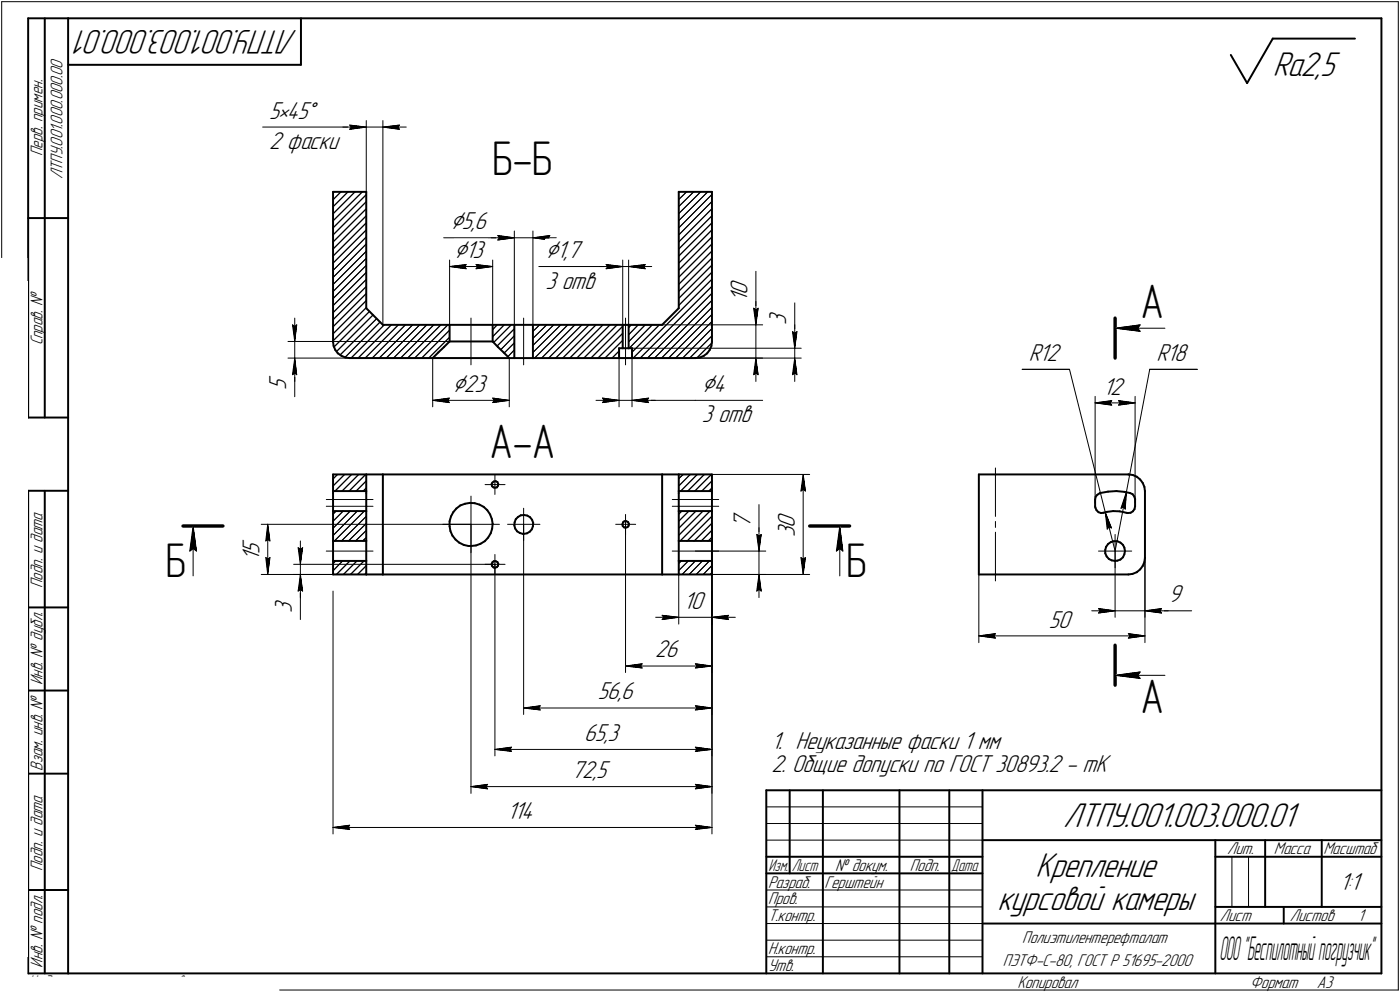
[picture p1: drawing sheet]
<svg xmlns="http://www.w3.org/2000/svg" width="421mm" height="298mm" viewBox="0 0 421 298" stroke-linecap="round" stroke-linejoin="round" font-family="sans-serif">
<defs><g id="words">
<g font-size="14.6">
<text x="148" y="52.6">Б-Б</text>
<text x="343" y="95.6">А</text>
<text x="147.2" y="137.5">А-А</text>
<text x="49.7" y="173.4">Б</text>
<text x="254.5" y="173.4">Б</text>
<text x="343" y="214.1">А</text>
</g>
<g font-size="10.9">
<text x="89.4" y="9" transform="rotate(-180 89.4 9)">ЛТПУ.001.003.000.01</text>
<text x="382.8" y="22.8">Ra2,5</text>
<text x="319.8" y="248.5">ЛТПУ.001.003.000.01</text>
<text x="311.4" y="263.5">Крепление</text>
<text x="300" y="273.5">курсовой камеры</text>
</g>
<text font-size="10.4" x="366.7" y="288.5">ООО&quot;Беспилотныйпогрузчик&quot;</text>
<g font-size="8.5">
<text x="135.4" y="68.9">Ç5,6</text>
<text x="136.6" y="77.6">Ç13</text>
<text x="164" y="77.6">Ç1,7</text>
<text x="136.1" y="117.7">Ç23</text>
<text x="211.1" y="117.7">Ç4</text>
</g>
<g font-size="7.8">
<text x="81" y="35.7">5•45Å</text>
<text x="81" y="44.8">2 фаски</text>
<text x="164" y="86.7">3 отв</text>
<text x="224.8" y="88.5" transform="rotate(-90 224.8 88.5)">0</text>
<text x="224.8" y="90.6" transform="rotate(-90 224.8 90.6)">1</text>
<text x="236.5" y="97.6" transform="rotate(-90 236.5 97.6)">3</text>
<text x="309.4" y="108.5">R12</text>
<text x="347.8" y="108.5">R18</text>
<text x="86.1" y="117.2" transform="rotate(-90 86.1 117.2)">5</text>
<text x="331.8" y="118.6">12</text>
<text x="211.1" y="126.9">3 отв</text>
<text x="225.7" y="158.6" transform="rotate(-90 225.7 158.6)">7</text>
<text x="239" y="161.5" transform="rotate(-90 239 161.5)">3</text>
<text x="239" y="158.7" transform="rotate(-90 239 158.7)">0</text>
<text x="78" y="166.3" transform="rotate(-90 78 166.3)">5</text>
<text x="78" y="168.5" transform="rotate(-90 78 168.5)">1</text>
<text x="87.8" y="184.2" transform="rotate(-90 87.8 184.2)">3</text>
<text x="205.6" y="183">10</text>
<text x="351.4" y="181">9</text>
<text x="315.5" y="188.6">50</text>
<text x="197.1" y="197.6">26</text>
<text x="179.8" y="210.2">56,6</text>
<text x="175.7" y="222.6">65,3</text>
<text x="232" y="225">1. Неуказанные фаски 1 мм</text>
<text x="171.9" y="233.9">72,5</text>
<text x="232" y="232.1">2. Общие допуски по ГОСТ 30893.2 - mK</text>
<text x="152.5" y="246.1">114</text>
<text x="402.9" y="267.5">1:1</text>
</g>
<g font-size="5.4">
<text x="12.8" y="46.9" transform="rotate(-90 12.8 46.9)">Перв. примен.</text>
<text x="18.8" y="53.9" transform="rotate(-90 18.8 53.9)">ЛТПУ.001.000.000.00</text>
<text x="12.8" y="103.8" transform="rotate(-90 12.8 103.8)">Справ. №</text>
<text x="12.8" y="176.7" transform="rotate(-90 12.8 176.7)">Подп. и дата</text>
<text x="12.8" y="205.8" transform="rotate(-90 12.8 205.8)">Инв. № дубл.</text>
<text x="12.8" y="231.6" transform="rotate(-90 12.8 231.6)">Взам. инв. №</text>
<text x="369.1" y="256.8">Лит.</text>
<text x="383.1" y="256.8">Масса</text>
<text x="398" y="256.8">Масштаб</text>
<text x="12.8" y="261.7" transform="rotate(-90 12.8 261.7)">Подп. и дата</text>
<text x="251.2" y="261.8">№ докум.</text>
<text x="273.6" y="261.8">Подп.</text>
<text x="231" y="266.8">Разраб.</text>
<text x="248" y="266.8">Герштейн</text>
<text x="231" y="271.8">Пров.</text>
<text x="231" y="276.8">Т.контр.</text>
<text x="366.9" y="276.8">Лист</text>
<text x="387.9" y="276.8">Листов</text>
<text x="408.4" y="276.8">1</text>
<text x="7.5" y="286.7" transform="rotate(-90 7.5 286.7)">ПАС-3Dv21 Учебнаяверсия©2022ООО&quot;АСКОН-Системыпроектирования&quot;, Россия. Всеправазащищены.</text>
<text x="231" y="286.8">Н.контр.</text>
<text x="307.5" y="283.4">Полиэтилентерефталат</text>
<text x="12.8" y="290.8" transform="rotate(-90 12.8 290.8)">Инв. № подл.</text>
<text x="231" y="291.8">Утв.</text>
<text x="301.6" y="290.4">ПЭТФ-С-80, ГОСТ Р 51695-2000</text>
<text x="8.5" y="296.7">Недлякоммерческогоиспользования</text>
<text x="306" y="296.8">Копировал</text>
<text x="376" y="296.8">Формат</text>
<text x="396" y="296.8">A3</text>
</g>
<g font-size="5.3">
<text x="231.1" y="261.8">Изм.</text>
<text x="238.1" y="261.8">Лист</text>
<text x="286.1" y="261.8">Дата</text>
</g>
</g></defs>
<g fill="none" stroke="#000" stroke-width=".59">
<path d="M8.5 5.5v120zM8.5 5.5h12zM13.5 5.5v120zM20.5 5.5v287zM20.5 5.5h395zM20.5 19.5h70zM90.5 5.5v14zM370.2 16.5l4.9 8.5zM382.8 11.6l-7.7 13.4zM382.8 11.6h24.7zM415.5 5.5v287zM100.2 57.7h10z"/>
<path d="M100.2 57.7v44.9zM110.2 57.7v34.9zM204.1 57.7h10zM204.1 57.7v34.9zM214.1 57.7v44.9zM8.5 65.5h12zM110.2 92.6l4.9 5zM115.1 97.6h20.1zM135.2 97.6v5zM135.2 97.6h13zM148.2 97.6h6.5zM148.2 97.6v5z"/>
<path d="M154.7 97.6v10zM154.7 97.6h5.6zM160.3 97.6h27zM160.3 97.6v10zM187.3 97.6v7zM187.3 97.6h1.8zM189.1 97.6v7zM189.1 97.6h10zM199.1 97.6l5-5zM100.2 102.7l.1 1.3zM100.2 102.7h.1M100.3 104l.5 1.2z"/>
<path d="M100.8 105.2l.8 1zM101.6 106.2l1.1 .7zM102.7 106.9l1.2 .5zM103.9 107.4l1.3 .2zM105.2 107.6h24.9zM130.1 107.6h23.1zM131.8 105.9l1.7-1.6zM131.8 105.9l-1.7 1.7zM135.2 102.6h13zM135.2 102.6l-1.7 1.7zM148.2 102.6l1.6 1.7zM149.8 104.3l1.7 1.6z"/>
<path d="M151.5 105.9l1.7 1.7zM153.2 107.6h1.5zM154.7 107.6h5.6zM160.3 107.6h25.9zM186.2 104.6v3zM186.2 104.6h1.1zM186.2 107.6h3.9zM187.3 104.6h1.8zM189.1 104.6h1zM190.1 107.6h19zM190.1 104.6v3zM209.1 107.6l1.4-.2z"/>
<path d="M210.5 107.4l1.2-.5zM211.7 106.9l1-.7zM213.4 105.2l-.7 1zM214 104l-.6 1.2zM214.1 102.7l-.1 1.3zM214.1 102.7h.1M8.5 125.5h12zM8.5 147.5v145zM8.5 147.5h12zM13.5 147.5v145zM100.2 153.6h10zM100.2 147.6h10z"/>
<path d="M100.2 142.6v5zM100.2 142.6h10zM100.2 153.6v9zM100.2 150.1v2zM100.2 148.2v1.9zM100.2 152.1v1.5zM100.2 147.6v.6zM110.2 142.6v5zM110.2 153.6v9zM110.2 152.1v1.5zM110.2 148.2v1.9zM110.2 142.6h4.9z"/>
<path d="M110.2 150.1v2zM110.2 147.6v.6zM115.1 142.6v30zM115.1 142.6h84zM135.2 156.6v1.6zM135.2 158.2l.3 1.4zM135.5 159.6l.6 1.4zM135.6 155.2l-.4 1.4zM136.3 153.9l-.7 1.3zM137.2 152.8l1.2-.9zM137.2 152.8l-.9 1.1zM138.4 151.9l1.5-.5z"/>
<path d="M139.9 151.4l1.4-.3zM141.3 151.1l1.4 .1zM142.7 151.2l1.5 .4zM144.2 151.6l1.3 .7zM145.5 152.3l1.1 1zM146.6 153.3l.8 1.3zM147.4 154.6l.5 1.4zM147.8 145.5l.2 .6zM147.9 156l.3 1.4zM148 146.1l.4 .4zM148 158.9l-.4 1.4zM148.1 145l.4-.3z"/>
<path d="M148.1 145l-.3 .5zM148.2 157.4l-.2 1.5zM148.4 146.5l.4 .1zM148.5 144.7l.6-.1zM148.8 146.6l.6-.1zM149.1 144.6l.5 .3zM149.6 144.9l.3 .6zM149.8 146l-.4 .5zM149.9 145.5l-.1 .5zM154.7 157.9l.2 .9zM154.8 157l-.1 .9zM154.9 158.8l.6 .9z"/>
<path d="M155.1 156l-.3 1zM155.5 159.7l.9 .5zM155.8 155.4l.8-.5zM155.8 155.4l-.7 .6zM156.6 154.9l1-.1zM157.6 154.8l1 .1zM158.6 154.9l.8 .5zM159.4 155.4l.6 .8zM159.9 159.1l-.6 .7zM160 156.2l.4 .9zM160.3 158.2l-.4 .9zM160.4 157.1l-.1 1.1z"/>
<path d="M187.2 157.6l.1 .5zM187.3 158.1l.4 .4zM187.4 157l.4-.4zM187.4 157l-.2 .6zM187.7 158.5l.4 .1zM187.8 156.6h.6zM188.1 158.6l.6-.2zM188.4 156.6l.5 .3zM188.9 156.9l.2 .5zM189.1 158l-.4 .4zM189.1 157.4v.6zM199.1 142.6h5z"/>
<path d="M199.1 142.6v30zM204.1 142.6v5zM204.1 147.6h10zM204.1 142.6h10zM204.1 153.6h10zM204.1 153.6v9zM204.1 148.2v1.9zM204.1 152.1v1.5zM204.1 147.6v.6zM204.1 150.1v2zM214.1 153.6v9zM214.1 142.6v5z"/>
<path d="M214.1 148.2v1.9zM214.1 152.1v1.5zM214.1 147.6v.6zM214.1 150.1v2zM294.4 142.6v30zM294.4 142.6h5zM299.4 142.6h39.9zM329.4 150.1v2zM329.4 152.1v.5zM329.4 152.6l.4 .7zM329.5 149.3l-.1 .8zM329.8 153.3l.6 .6z"/>
<path d="M330 148.7l-.5 .6zM330 148.7l.7-.4zM330.4 153.9l.7 .3zM330.7 148.3l.2-.1zM330.9 148.2l2.3-.5zM331.1 154.2l.8-.1zM331.9 154.1l.9-.3zM332.8 153.8l2-.2zM333.2 147.7l2.6-.1zM334.8 153.6l2 .1zM335.8 147.6l2.4 .2zM336.8 153.7l2 .4z"/>
<path d="M338.2 147.8l1.7 .4zM338.8 154.1l.4 .1zM339.2 154.2l.8-.1zM339.4 142.6h.1M339.4 142.6l1.3 .1zM339.9 148.2l.7 .3zM340 154.1l.7-.4zM340.6 148.5l.5 .7zM340.7 142.7l1.2 .6zM341.1 149.2l.3 .7zM341.2 153l-.5 .7zM341.4 149.9v.2z"/>
<path d="M341.4 152.1l-.2 .9zM341.4 150.1v2zM341.9 143.3l1 .8zM342.9 144.1l.8 1zM343.7 145.1l.5 1.2zM344.2 146.3l.1 1.3zM344.3 147.6v20zM100.2 162.6h10zM100.2 168.6h10zM100.2 172.6h10zM100.2 168.6v4zM100.2 162.6v6z"/>
<path d="M110.2 168.6v4zM110.2 162.6v6zM110.2 172.6h4.9zM115.1 172.6h84zM136.1 161l.9 1.1zM137 162.1l1.1 1zM138.1 163.1l1.3 .6zM139.4 163.7l1.5 .4zM140.9 164.1h.7zM141.6 164.1l1.6-.2zM143.2 163.9l1.3-.5zM144.5 163.4l1.3-.8z"/>
<path d="M146.8 161.5l-1 1.1zM147.6 160.3l-.8 1.2zM147.8 169.6l.2 .5zM148 170.1l.4 .4zM148.1 169l.4-.3zM148.1 169l-.3 .6zM148.4 170.5l.4 .1zM148.5 168.7h.6zM148.8 170.6l.6-.2zM149.1 168.7l.5 .2zM149.6 168.9l.3 .5zM149.8 170l-.4 .4z"/>
<path d="M149.9 169.4l-.1 .6zM156.4 160.2l.9 .2zM157.3 160.4h.2zM157.5 160.4l1-.1zM158.5 160.3l.8-.5zM199.1 172.6h5zM204.1 168.6h10zM204.1 172.6h10zM204.1 168.6v4zM204.1 162.6h10zM204.1 162.6v6zM214.1 168.6v4z"/>
<path d="M214.1 162.6v6zM294.4 172.6h5zM299.4 172.6h39.9zM332.4 166.3l.4 .9zM332.4 165.3v1zM332.7 164.3l-.3 1zM332.8 167.2l.7 .8zM333.2 163.5l-.5 .8zM333.2 163.5l.9-.6zM333.5 168l.8 .4zM334.1 162.9l.9-.3zM334.3 168.4l1.1 .2z"/>
<path d="M335 162.6h1zM335.4 168.6l.6-.1zM336 162.6l1 .5zM336 168.5l1-.4zM337 163.1l.7 .6zM337 168.1l.7-.6zM337.7 163.7l.5 .9zM338.2 164.6l.1 1zM338.2 166.5l-.5 1zM338.3 165.6l-.1 .9zM339.3 172.6l1.3-.1zM340.6 172.5l1.3-.5z"/>
<path d="M341.9 172l1-.9zM343.7 170.1l-.8 1zM344.2 168.9l-.5 1.2zM344.3 167.6l-.1 1.3zM344.3 167.6h.1M8.5 182.5h12zM8.5 207.5h12zM8.5 232.5h12zM230.5 237.5h185zM230.5 237.5v55zM237.5 237.5v25zM247.5 237.5v55z"/>
<path d="M270.5 237.5v55zM285.5 237.5v55zM295.5 237.5v55zM230.5 257.5h65zM295.5 252.5h120zM365.5 252.5v40zM365.5 257.5h15zM380.5 252.5v20zM380.5 257.5h35zM397.5 252.5v20zM8.5 267.5h12zM230.5 262.5h65z"/>
<path d="M295.5 277.5h70zM365.5 277.5h50zM365.5 272.5h50zM386.1 272.5v5zM8.5 292.5h12zM20.5 292.5h395z"/>
</g>
<g fill="none" stroke="#000" stroke-width=".3">
<path d="M.5 .5v297zM.5 .5h420zM420.5 .5v297zM79 38.2h26.2zM103.1 38.2h7.1zM105.2 38.2h5zM105.2 37.6l5 .6zM105.2 37.6l.5 .6zM105.2 38.9l5-.7zM105.7 38.2l-.5 .7zM110.2 36.2v21.5zM110.2 38.2h4.9z"/>
<path d="M115.1 36.2v61.4zM115.1 38.2l5 .7zM115.1 38.2l5-.6zM115.1 38.2h7.1zM119.6 38.2l.5 .7zM120.1 37.6l-.5 .6zM100.2 57.9l.2-.2zM102.5 57.7l-2.3 2.3zM204.1 59.9l2.4-2.2zM204.1 57.8l.3-.1zM214.1 58.4l-10 10.1zM100.2 77l10-10z"/>
<path d="M100.2 74.8l10-9.9zM100.2 68.5l10-10zM100.2 66.4l8.8-8.7zM100.2 64.3l6.6-6.6zM100.2 62.1l4.4-4.4zM110.2 77.6l-10 10zM110.2 75.5l-10 10zM110.2 73.3l-10 10.1zM110.2 71.2l-10 10.1zM110.2 69.1l-10 10zM110.2 62.7l-10 10zM110.2 60.6l-10 10z"/>
<path d="M133.4 71.5h16.3zM135.2 78.1v19.5zM140.2 79.5l-.5 .6zM143.2 79.5l.5 .6zM143.2 79.5l5 .6zM147.7 71.5h7zM148.2 78.1v19.5zM149.7 71.5h5zM149.7 70.8l5 .7zM149.7 70.8l.5 .7zM149.7 72.1l5-.6zM150.2 71.5l-.5 .6z"/>
<path d="M154.7 69.4v28.2zM154.7 71.5h5.6zM160.3 69.4v28.2zM160.3 71.5l5.1 .6zM160.3 71.5l5.1-.7zM160.3 71.5h7zM164.8 71.5l.6 .6zM165.4 70.8l-.6 .7zM182.3 79.5l5 .6zM182.3 79.5l.5 .6zM187.3 78.1v19.5zM189.1 78.1v19.5z"/>
<path d="M194.1 79.5l-.6 .6zM204.1 79.1l10-10zM204.1 77l10-10zM204.1 72.7l10-10zM204.1 66.3l8.8-8.6zM204.1 64.2l6.6-6.5zM204.1 62.1l4.5-4.4zM214.1 77.6l-10 9.9zM214.1 71.2l-10 10zM214.1 64.9l-10 9.9zM214.1 60.5l-10 10.1zM88 97.6l.6 .5z"/>
<path d="M88 97.6l.6 5zM88.6 98.1l.6-.5zM88.6 95.6v7zM89.2 97.6l-.6 5zM100.2 96.1l10-10zM100.2 89.7l10-9.9zM110.2 90.3l-10 10zM110.2 88.2l-10 10zM110.2 84l-10 10zM110.2 81.9l-10 10zM111.2 93.6l-10.8 10.7zM114.3 96.8l-10.6 10.6z"/>
<path d="M135.2 80.1l5-.6zM135.2 80.1l5 .7zM135.2 80.1h13zM139.7 80.1l.5 .7zM141.6 95.6v14zM143.2 80.8l5-.7zM143.7 80.1l-.5 .7zM149.5 97.6l-1.3 1.5zM151.6 97.6l-3.4 3.6zM153.8 97.6l-5.4 5.4zM154.7 98.8l-5.2 5.2zM157.5 95.6v14z"/>
<path d="M160.3 99.6l2-2zM162.1 80.1h20.2zM180.3 80.1h7zM182.3 80.1h5zM182.3 80.8l5-.7zM182.8 80.1l-.5 .7zM187.3 97.6h42.1zM187.3 80.1h1.8zM188.1 95.6v14zM189.1 80.1l5 .7zM189.1 80.1l5-.6zM189.1 80.1h6.9z"/>
<path d="M189.8 97.6l-.7 .9zM191.9 97.6l-2.8 3zM193.5 80.1l.6 .7zM194.1 97.6l-5 5.1zM196.2 97.6l-7 7zM204.1 91.8l10-10zM204.1 89.7l10-10zM204.1 85.4l10-10zM204.1 83.3l10-10zM214.1 98.7l-8.8 8.9zM214.1 96.6l-10.9 11zM214.1 94.5l-13 13.1z"/>
<path d="M214.1 92.4l-15.1 15.2zM214.1 90.3l-17.3 17.3zM214.1 88.1l-19.4 19.5zM226.7 92.6l.6 .5zM226.7 92.6l.6 5zM227.3 92.6v5zM227.3 81.5v11.1zM227.3 93.1l.7-.5zM227.3 90.6v7zM227.3 97.6v10zM228 92.6l-.7 5zM238.3 99.7l.7 .5z"/>
<path d="M238.3 99.7l.7 4.9zM239 99.7v4.9zM239 91v8.7zM239 97.6v7zM239.7 99.7l-.7 4.9zM335.4 98.6l7.5-1zM335.4 98.6l7.5 1zM335.4 98.6h15zM342.1 98.6l.8 1zM342.9 97.6l-.8 1zM86.6 102.6h48.6zM86.6 107.6h55z"/>
<path d="M88 112.6l.6-.5zM88.6 107.6v11.6zM88.6 107.6l-.6 5zM88.6 112.1l.6 .5zM88.6 107.6l.6 5zM88.6 107.6v7zM88.6 102.6v5zM100.2 102.4l10-9.9zM101.2 105.7l11-11zM102.3 106.7l11-10.9zM105.6 107.6l10-10zM107.7 107.6l10-10z"/>
<path d="M109.8 107.6l10-10zM111.9 107.6l10-10zM114 107.6l10.1-10zM116.2 107.6l10-10zM118.4 107.6l10-10zM120.5 107.6l10-10zM122.6 107.6l10-10zM124.7 107.6l10-10zM126.8 107.6l8.4-8.4zM128.9 107.6l6.3-6.3zM130.1 107.6v14.7zM135.1 119.6l-.4 .7z"/>
<path d="M148.2 119.6l.5 .7zM148.2 119.6l5 .7zM151.6 106.1l3.1-3.1zM153.2 107.6v14.7zM154.3 107.6l.4-.3zM154.7 105.2l-2 2zM154.7 100.9l-4.1 4.2zM160.3 105.9l8.4-8.3zM160.3 103.8l6.2-6.2zM160.3 101.7l4.1-4.1zM160.8 107.6l10-10zM162.9 107.6l10-10z"/>
<path d="M165 107.6l10-10zM167.1 107.6l10-10zM169.2 107.6l10-10zM171.4 107.6l10-10zM173.5 107.6l10-10zM175.6 107.6l10-10zM177.7 107.6l9.6-9.6zM179.8 107.6l7.5-7.4zM181.2 119.6l5 .7zM181.2 119.6l.5 .7zM181.9 107.6l5.4-5.3zM184.1 107.6l2.1-2.1z"/>
<path d="M186.2 107.6v14.7zM186.2 107.6h43.2zM187.3 104.4l-.2 .2zM189.1 104.6h51.9zM190.1 105.8l8.2-8.2zM190.1 107.6v14.7zM190.4 107.6l23.7-23.7zM192.5 107.6l21.6-21.6zM195.1 119.6l-.5 .7zM207.4 107.6l6.7-6.7zM209.1 107.6h31.9zM214.1 103l-4.6 4.6z"/>
<path d="M226.7 112.6l.6-.5zM227.3 107.6l-.6 5zM227.3 112.1l.7 .5zM227.3 107.6l.7 5zM227.3 107.6v7zM238.3 112.6l.7-.5zM239 107.6l-.7 5zM239 112.1l.7 .5zM239 107.6l.7 5zM239 107.6v7zM239 100.2l.7-.5zM239 104.6v3z"/>
<path d="M307.4 111h14.2zM321.6 111l10.8 42.9zM329.4 119.1v32zM341.4 119.1v32zM345.8 111l-7 36.9zM345.8 111h14.3zM130.1 120.3l5-.7zM130.1 120.3l5 .7zM130.1 120.3h23.1zM134.7 120.3l.4 .7zM148.2 121l5-.7zM148.7 120.3l-.5 .7z"/>
<path d="M179.2 120.3h7zM181.2 121l5-.7zM181.7 120.3l-.5 .7zM186.2 120.3h3.9zM190.1 120.3h19zM190.1 120.3l5 .7zM190.1 120.3l5-.7zM190.1 120.3h7zM194.6 120.3l.5 .7zM209.1 120.3h20.3zM329.4 121.1l4.9-.7zM329.4 121.1l4.9 .7z"/>
<path d="M329.4 121.1h12zM333.8 121.1l.5 .7zM334.3 120.4l-.5 .7zM336.4 121.8l5-.7zM336.4 120.4l.5 .7zM336.4 120.4l5 .7zM336.9 121.1l-.5 .7zM58.1 158.1l1 7.5zM58.1 158.1l-1 7.5zM58.1 158.1v15zM78.6 157.6h63zM80.5 157.6l.7 5z"/>
<path d="M80.5 157.6l-.6 5zM80.5 157.6v15zM98.1 150.1h14.1zM98.1 152.1h14.1zM100.2 156.6l3-3zM100.2 154.5l.9-.9zM100.2 143.9l1.3-1.3zM100.8 147.6l4.9-5zM102.9 147.6l5-5zM103.6 142.6l-3.4 3.4zM105 147.6l5-5zM105.3 153.6l-5.1 5.1z"/>
<path d="M107.1 147.6l3.1-3.1zM107.4 153.6l-7.2 7.4zM109.2 147.6l1-1zM109.6 153.6l-9 9zM133.2 157.6h8.4zM141.6 157.6h8.6zM141.6 157.6v8.5zM141.6 149.1v8.5zM141.6 157.6v80.8zM145.9 145.6h2.9zM148.8 145.6h3.1zM148.8 145.6v3z"/>
<path d="M148.8 142.6v3zM152.7 157.6h4.8zM157.5 157.6h4.9zM157.5 157.6v4.9zM157.5 152.7v4.9zM157.5 157.6v57.1zM185.2 157.6h2.9zM188.1 157.6h3.1zM188.1 157.6v3zM188.1 154.6v3zM188.1 157.6v44.5zM202.2 152.1h14z"/>
<path d="M202.2 150.1h14zM204.1 156.6l3.1-3zM204.1 143.8l1.4-1.2zM204.1 142.6h39.4zM204.7 147.6l5-5zM205.1 153.6l-1 .9zM206.8 147.6l5-5zM207.6 142.6l-3.5 3.4zM209 147.6l5-5zM209.3 153.6l-5.2 5.1zM211.1 147.6l3-3.1zM211.4 153.6l-7.3 7.3z"/>
<path d="M213.2 147.6l.9-1zM214.1 157.2l-5.3 5.4zM214.1 155.1l-7.4 7.5zM214.1 158.1v44zM214.1 158.1v56.6zM214.1 158.1v80.3zM228.3 151.6v9zM228.3 158.6v7zM240.9 147.6l.7-.5zM241.6 142.6l.6 5zM241.6 147.1l.6 .5zM241.6 142.6l-.7 5z"/>
<path d="M241.6 142.6v30zM252.6 158.1l.9 7.5zM252.6 158.1l-1.1 7.5zM252.6 158.1v15zM299.4 159.9v14.7zM299.4 156.7v1.8zM299.4 140.6v14.6zM332.4 153.9l1.9 4.8zM332.4 153.9l.6 5.1zM332.4 153.9l3 11.7zM333.5 158.3l.8 .4zM333.5 158.3l-.5 .7z"/>
<path d="M337.1 152.7l.8-.4zM337.9 152.3l.5 .7zM338.8 147.9l-.4 5.1zM338.8 147.9l-1.7 4.8zM338.8 147.9l-3.4 17.7zM57.1 165.6l1-.8zM58.1 164.8l1 .8zM78.6 172.6h36.5zM79.9 167.6l.6 5zM79.9 167.6l.6 .5zM79.9 162.6l.6-.5zM80.5 168.1l.7-.5z"/>
<path d="M80.5 162.1l.7 .5zM81.2 167.6l-.7 5zM88.3 172.6h26.8zM88.3 169.6h60.5zM89.7 177.6l.6-.5zM89.7 164.6l.6 .5zM89.7 164.6l.6 5zM90.3 172.6v5zM90.3 177.6v8.6zM90.3 172.6l-.6 5zM90.3 177.1l.7 .5zM90.3 172.6l.7 5z"/>
<path d="M90.3 172.6v7zM90.3 165.1l.7-.5zM90.3 162.6v7zM90.3 169.6v3zM91 164.6l-.7 5zM98.1 165.6h14.1zM100.2 177.6v73zM100.9 168.6l-.7 .8zM101.2 172.6l4-4zM102.7 162.6l7.5-7.4zM103 168.6l-2.8 2.9zM103.3 172.6l4.1-4z"/>
<path d="M104.8 162.6l5.4-5.3zM105.4 172.6l4.1-4zM106.9 162.6l3.3-3.2zM107.5 172.6l2.7-2.6zM109.1 162.6l1.1-1.1zM110.2 172.1l-.5 .5zM145.9 169.6h2.9zM148.8 169.6h3.1zM148.8 169.6v3zM148.8 166.6v3zM148.8 169.6v57.6zM202.2 165.6h14z"/>
<path d="M204.1 171.4l2.9-2.8zM204.1 169.3l.8-.7zM204.1 172.6v14.9zM204.1 172.6h39.4zM204.6 162.6l8.9-9zM209.1 168.6l-4 4zM209.1 165.6h21.2zM210.9 162.6l3.2-3.3zM211.2 168.6l-3.9 4zM213.4 168.6l-4 4zM214.1 172l-.5 .6zM214.1 169.9l-2.6 2.7z"/>
<path d="M214.1 161.5l-1.1 1.1zM214.1 172.6h16.2zM214.1 172.6v14.9zM214.1 177.6v73zM214.1 168.6v58.6zM227.6 177.6l.7-.5zM227.6 160.6l.7 .5zM227.6 160.6l.7 5zM228.3 160.6v5zM228.3 172.6l-.7 5zM228.3 177.1l.6 .5zM228.3 172.6l.6 5z"/>
<path d="M228.3 172.6v7zM228.3 161.1l.6-.5zM228.3 165.6v7zM228.9 160.6l-.6 5zM240.9 167.6l.7 5zM240.9 167.6l.7 .5zM241.6 168.1l.6-.5zM242.2 167.6l-.6 5zM251.5 165.6l1.1-.8zM252.6 164.8l.9 .8zM294.4 172.6v20.5zM330.4 165.6h5z"/>
<path d="M335.4 165.6h5zM335.4 165.6v5zM335.4 160.6v5zM335.4 165.6v19.9zM344.3 167.6v25.5zM344.3 167.6v17.9zM193.1 199.5l-.5 .7zM197.2 185.5h6.9zM199.1 184.9l5 .6zM199.1 184.9l.5 .6zM199.1 186.2l5-.7zM199.6 185.5l-.5 .7z"/>
<path d="M204.1 185.5h10zM209.1 199.5l.5 .7zM209.1 199.5l5 .7zM214.1 185.5l5 .7zM214.1 185.5l5-.6zM214.1 185.5h7zM218.7 185.5l.4 .7zM219.1 184.9l-.4 .6zM294.4 191.1l5-.7zM294.4 191.1l5 .7zM294.4 191.1h49.9zM298.9 191.1l.5 .7z"/>
<path d="M299.4 190.4l-.5 .7zM328.3 183.6h7.1zM330.4 182.9l5 .7zM330.4 182.9l.5 .7zM330.4 184.2l5-.6zM330.9 183.6l-.5 .6zM335.4 183.6h8.9zM339.3 191.8l5-.7zM339.3 190.4l.6 .7zM339.3 190.4l5 .7zM339.9 191.1l-.6 .7zM344.3 183.6h5.1z"/>
<path d="M344.3 183.6l5 .6zM344.3 183.6l5-.7zM344.3 183.6h7.1zM348.8 183.6l.5 .6zM349.3 182.9l-.5 .7zM349.4 183.6h9zM157.5 212.8l5-.7zM157.5 212.8l5 .6zM157.5 212.8h56.6zM162 212.8l.5 .6zM162.5 212.1l-.5 .7zM188.1 200.2l5-.7z"/>
<path d="M188.1 200.2l5 .5zM188.1 200.2h26zM192.6 200.2l.5 .5zM209.1 200.7l5-.5zM209.1 213.4l5-.6zM209.1 212.1l.5 .7zM209.1 212.1l5 .7zM209.6 200.2l-.5 .5zM209.6 212.8l-.5 .6zM335.4 202.9l7.5-1zM335.4 202.9l7.5 1zM335.4 202.9h15z"/>
<path d="M342.1 202.9l.8 1zM342.9 201.9l-.8 1zM141.6 236.4l5-.7zM141.6 236.4l5 .7zM141.6 236.4h72.5zM146.1 236.4l.5 .7zM146.6 235.7l-.5 .7zM148.8 225.2l5-.7zM148.8 225.2l5 .6zM148.8 225.2h65.3zM153.3 225.2l.5 .6zM153.8 224.5l-.5 .7z"/>
<path d="M209.1 225.8l5-.6zM209.1 224.5l.5 .7zM209.1 224.5l5 .7zM209.1 237.1l5-.7zM209.1 235.7l.5 .7zM209.1 235.7l5 .7zM209.6 225.2l-.5 .6zM209.6 236.4l-.5 .7zM100.2 248.7l5-.7zM100.2 248.7l5 .6zM100.2 248.7h113.9zM104.6 248.7l.6 .6z"/>
<path d="M105.2 248l-.6 .7zM209.1 249.3l5-.6zM209.1 248l.5 .7zM209.1 248l5 .7zM209.6 248.7l-.5 .6zM230.5 247.5h65zM230.5 252.5h65zM230.5 242.5h65zM370.5 257.5v15zM375.5 257.5v15zM230.5 267.5h65zM230.5 272.5h65z"/>
<path d="M230.5 277.5h65zM.5 297.5h420zM230.5 282.5h65zM230.5 287.5h65z"/>
</g>
<path d="M335.4 95.6v12zM55 158.1h12.1zM243.5 158.1h12zM335.4 193.9v12z" fill="none" stroke="#000" stroke-width="1"/>
<g fill="#fff" stroke="#fff" stroke-width=".3">
<path d="M343.1 84.3h7.1zM343.1 84.4h7.1zM343.1 84.5h7.1zM343.1 84.6h7.1zM343.1 84.7h7.1zM343.1 84.8h7.1zM343.1 84.8h7.1zM343.1 84.9h7.1zM343.1 85h7.1zM343.1 85.1h7.1zM343.1 85.2h7.1zM343.1 85.3h7.1zM343.1 85.3h7.1zM343.1 85.4h7.1zM343.1 85.5h7.1zM343.1 85.6h7.1zM343.1 85.7h7.1zM343.1 85.8h7.1zM343.1 85.9h7.1zM343.1 85.9h7.1zM343.1 86h7.1zM343.1 86.1h7.1zM343.1 86.2h7.1zM343.1 86.3h7.1zM343.1 86.4h7.1zM343.1 86.4h7.1zM343.1 86.5h7.1zM343.1 86.6h7.1zM343.1 86.7h7.1zM343.1 86.8h7.1zM343.1 86.9h7.1zM343.1 87h7.1zM343.1 87h7.1zM343.1 87.1h7.1zM343.1 87.2h7.1zM343.1 87.3h7.1zM343.1 87.4h7.1zM343.1 87.5h7.1zM343.1 87.5h7.1zM343.1 87.6h7.1zM343.1 87.7h7.1zM343.1 87.8h7.1zM343.1 87.9h7.1zM343.1 88h7.1zM343.1 88.1h7.1zM343.1 88.1h7.1zM343.1 88.2h7.1zM343.1 88.3h7.1zM343.1 88.4h7.1zM343.1 88.5h7.1zM343.1 88.6h7.1zM343.1 88.6h7.1zM343.1 88.7h7.1zM343.1 88.8h7.1zM343.1 88.9h7.1zM343.1 89h7.1zM343.1 89.1h7.1zM343.1 89.2h7.1zM343.1 89.2h7.1zM343.1 89.3h7.1zM343.1 89.4h7.1zM343.1 89.5h7.1zM343.1 89.6h7.1zM343.1 89.7h7.1zM343.1 89.7h7.1zM343.1 89.8h7.1zM343.1 89.9h7.1zM343.1 90h7.1zM343.1 90.1h7.1zM343.1 90.2h7.1zM343.1 90.3h7.1zM343.1 90.3h7.1zM343.1 90.4h7.1zM343.1 90.5h7.1zM343.1 90.6h7.1zM343.1 90.7h7.1zM343.1 90.8h7.1zM343.1 90.8h7.1zM343.1 90.9h7.1zM343.1 91h7.1zM343.1 91.1h7.1zM343.1 91.2h7.1zM343.1 91.3h7.1zM343.1 91.4h7.1zM343.1 91.4h7.1zM343.1 91.5h7.1zM343.1 91.6h7.1zM343.1 91.7h7.1zM343.1 91.8h7.1zM343.1 91.9h7.1zM343.1 91.9h7.1zM343.1 92h7.1zM343.1 92.1h7.1zM343.1 92.2h7.1zM343.1 92.3h7.1zM343.1 92.4h7.1zM343.1 92.5h7.1zM343.1 92.5h7.1zM343.1 92.6h7.1zM343.1 92.7h7.1zM343.1 92.8h7.1zM343.1 92.9h7.1zM343.1 93h7.1zM343.1 93h7.1zM343.1 93.1h7.1zM343.1 93.2h7.1zM343.1 93.3h7.1zM343.1 93.4h7.1zM343.1 93.5h7.1zM343.1 93.6h7.1zM343.1 93.6h7.1zM343.1 93.7h7.1zM343.1 93.8h7.1zM343.1 93.9h7.1zM343.1 94h7.1zM343.1 94.1h7.1zM343.1 94.1h7.1zM343.1 94.2h7.1zM343.1 94.3h7.1zM343.1 94.4h7.1zM343.1 94.5h7.1zM343.1 94.6h7.1zM343.1 94.7h7.1zM343.1 94.7h7.1zM343.1 94.8h7.1zM343.1 94.9h7.1zM343.1 95h7.1zM343.1 95.1h7.1zM343.1 95.2h7.1zM343.1 95.2h7.1zM343.1 95.3h7.1zM343.1 95.4h7.1zM343.1 95.5h7.1zM343.1 95.6h7.1zM343.1 95.7h7.1zM343.1 95.8h7.1zM343.1 95.8h7.1zM343.1 95.9h7.1zM343.1 96h7.1zM343.1 96.1h7.1zM343.1 96.2h7.1zM343.1 96.3h7.1zM343.1 96.4h7.1zM343.1 96.4h7.1zM343.1 96.5h7.1zM343.1 96.6h7.1zM343.1 96.7h7.1zM343.1 96.8h7.1zM343.1 96.9h7.1zM343.1 96.9h7.1zM343.1 97h7.1zM343.1 97.1h7.1zM343.1 97.2h7.1zM343.1 97.3h7.1zM343.1 97.4h7.1zM343.1 97.5h7.1zM343.1 97.5h7.1zM343.1 97.6h7.1zM343.1 97.7h7.1zM343.1 97.8h7.1zM343.1 97.9h7.1zM343.1 98h7.1zM343.1 98h7.1zM343.1 98.1h7.1zM343.1 98.2h7.1zM343.1 98.3h7.1zM343.1 98.4h7.1zM343.1 98.5h7.1zM343.1 98.6h7.1z"/>
<path d="M343.1 202.9h7.1zM343.1 203h7.1zM343.1 203.1h7.1zM343.1 203.2h7.1zM343.1 203.3h7.1zM343.1 203.4h7.1zM343.1 203.5h7.1zM343.1 203.5h7.1zM343.1 203.6h7.1zM343.1 203.7h7.1zM343.1 203.8h7.1zM343.1 203.9h7.1zM343.1 204h7.1zM343.1 204h7.1zM343.1 204.1h7.1zM343.1 204.2h7.1zM343.1 204.3h7.1zM343.1 204.4h7.1zM343.1 204.5h7.1zM343.1 204.6h7.1zM343.1 204.6h7.1zM343.1 204.7h7.1zM343.1 204.8h7.1zM343.1 204.9h7.1zM343.1 205h7.1zM343.1 205.1h7.1zM343.1 205.1h7.1zM343.1 205.2h7.1zM343.1 205.3h7.1zM343.1 205.4h7.1zM343.1 205.5h7.1zM343.1 205.6h7.1zM343.1 205.7h7.1zM343.1 205.7h7.1zM343.1 205.8h7.1zM343.1 205.9h7.1zM343.1 206h7.1zM343.1 206.1h7.1zM343.1 206.2h7.1zM343.1 206.2h7.1zM343.1 206.3h7.1zM343.1 206.4h7.1zM343.1 206.5h7.1zM343.1 206.6h7.1zM343.1 206.7h7.1zM343.1 206.8h7.1zM343.1 206.8h7.1zM343.1 206.9h7.1zM343.1 207h7.1zM343.1 207.1h7.1zM343.1 207.2h7.1zM343.1 207.3h7.1zM343.1 207.3h7.1zM343.1 207.4h7.1zM343.1 207.5h7.1zM343.1 207.6h7.1zM343.1 207.7h7.1zM343.1 207.8h7.1zM343.1 207.9h7.1zM343.1 207.9h7.1zM343.1 208h7.1zM343.1 208.1h7.1zM343.1 208.2h7.1zM343.1 208.3h7.1zM343.1 208.4h7.1zM343.1 208.4h7.1zM343.1 208.5h7.1zM343.1 208.6h7.1zM343.1 208.7h7.1zM343.1 208.8h7.1zM343.1 208.9h7.1zM343.1 209h7.1zM343.1 209h7.1zM343.1 209.1h7.1zM343.1 209.2h7.1zM343.1 209.3h7.1zM343.1 209.4h7.1zM343.1 209.5h7.1zM343.1 209.5h7.1zM343.1 209.6h7.1zM343.1 209.7h7.1zM343.1 209.8h7.1zM343.1 209.9h7.1zM343.1 210h7.1zM343.1 210.1h7.1zM343.1 210.1h7.1zM343.1 210.2h7.1zM343.1 210.3h7.1zM343.1 210.4h7.1zM343.1 210.5h7.1zM343.1 210.6h7.1zM343.1 210.7h7.1zM343.1 210.7h7.1zM343.1 210.8h7.1zM343.1 210.9h7.1zM343.1 211h7.1zM343.1 211.1h7.1zM343.1 211.2h7.1zM343.1 211.2h7.1zM343.1 211.3h7.1zM343.1 211.4h7.1zM343.1 211.5h7.1zM343.1 211.6h7.1zM343.1 211.7h7.1zM343.1 211.8h7.1zM343.1 211.8h7.1zM343.1 211.9h7.1zM343.1 212h7.1zM343.1 212.1h7.1zM343.1 212.2h7.1zM343.1 212.3h7.1zM343.1 212.3h7.1zM343.1 212.4h7.1zM343.1 212.5h7.1zM343.1 212.6h7.1zM343.1 212.7h7.1zM343.1 212.8h7.1zM343.1 212.9h7.1zM343.1 212.9h7.1zM343.1 213h7.1zM343.1 213.1h7.1zM343.1 213.2h7.1zM343.1 213.3h7.1zM343.1 213.4h7.1zM343.1 213.4h7.1zM343.1 213.5h7.1zM343.1 213.6h7.1zM343.1 213.7h7.1zM343.1 213.8h7.1zM343.1 213.9h7.1zM343.1 214h7.1zM343.1 214h7.1zM343.1 214.1h7.1zM343.1 214.2h7.1zM343.1 214.3h7.1zM343.1 214.4h7.1zM343.1 214.5h7.1zM343.1 214.5h7.1zM343.1 214.6h7.1zM343.1 214.7h7.1zM343.1 214.8h7.1zM343.1 214.9h7.1zM343.1 215h7.1zM343.1 215.1h7.1zM343.1 215.1h7.1zM343.1 215.2h7.1zM343.1 215.3h7.1zM343.1 215.4h7.1zM343.1 215.5h7.1zM343.1 215.6h7.1zM343.1 215.6h7.1zM343.1 215.7h7.1zM343.1 215.8h7.1zM343.1 215.9h7.1zM343.1 216h7.1zM343.1 216.1h7.1zM343.1 216.2h7.1zM343.1 216.2h7.1zM343.1 216.3h7.1zM343.1 216.4h7.1zM343.1 216.5h7.1zM343.1 216.6h7.1zM343.1 216.7h7.1zM343.1 216.7h7.1zM343.1 216.8h7.1zM343.1 216.9h7.1zM343.1 217h7.1zM343.1 217.1h7.1z"/>
<path d="M342.7 97.1h.6zM342.1 97.2h1.2zM341.5 97.3h1.8zM340.9 97.4h2.4zM340.3 97.5h3zM339.7 97.5h3.6zM339 97.6h4.3zM338.4 97.7h4.9zM337.8 97.8h5.5zM337.1 97.9h6.2zM337 98h6.3zM336.8 98h6.5zM336.5 98.1h6.8zM336.4 98.2h6.9zM336.2 98.3h7.1zM336 98.4h7.3zM335.8 98.5h7.5zM335.6 98.6h7.7zM335.4 98.6h7.9zM335.6 98.7h7.7zM335.8 98.8h7.5zM336 98.9h7.3zM336.2 99h7.1zM336.4 99.1h6.9zM336.5 99.1h6.8zM336.8 99.2h6.5zM337 99.3h6.3zM337.1 99.4h6.2zM337.9 99.5h5.4zM338.6 99.6h4.7zM339.3 99.7h4zM339.9 99.7h3.4zM340.6 99.8h2.7zM341.3 99.9h2zM342 100h1.3zM342.6 100.1h.7z"/>
<path d="M342.7 201.4h.6zM342.1 201.5h1.2zM341.5 201.6h1.8zM340.9 201.7h2.4zM340.3 201.8h3zM339.7 201.8h3.6zM339 201.9h4.3zM338.4 202h4.9zM337.8 202.1h5.5zM337.1 202.2h6.2zM337 202.3h6.3zM336.8 202.4h6.5zM336.5 202.4h6.8zM336.4 202.5h6.9zM336.2 202.6h7.1zM336 202.7h7.3zM335.8 202.8h7.5zM335.6 202.9h7.7zM335.4 202.9h7.9zM335.6 203h7.7zM335.9 203.1h7.4zM336 203.2h7.3zM336.3 203.3h7zM336.5 203.4h6.8zM336.7 203.5h6.6zM337 203.5h6.3zM337.1 203.6h6.2zM337.8 203.7h5.5zM338.4 203.8h4.9zM339 203.9h4.3zM339.7 204h3.6zM340.3 204h3zM340.9 204.1h2.4zM341.5 204.2h1.8zM342.1 204.3h1.2zM342.7 204.4h.6z"/>
<path d="M315.5 183h7.8zM315.5 183h7.8zM315.5 183.1h7.8zM315.5 183.2h7.8zM315.5 183.3h7.8zM315.5 183.4h7.8zM315.5 183.5h7.8zM315.5 183.6h7.8zM315.5 183.6h7.8zM315.5 183.7h7.8zM315.5 183.8h7.8zM315.5 183.9h7.8zM315.5 184h7.8zM315.5 184.1h7.8zM315.5 184.1h7.8zM315.5 184.2h7.8zM315.5 184.3h7.8zM315.5 184.4h7.8zM315.5 184.5h7.8zM315.5 184.6h7.8zM315.5 184.7h7.8zM315.5 184.7h7.8zM315.5 184.8h7.8zM315.5 184.9h7.8zM315.5 185h7.8zM315.5 185.1h7.8zM315.5 185.2h7.8zM315.5 185.3h7.8zM315.5 185.3h7.8zM315.5 185.4h7.8zM315.5 185.5h7.8zM315.5 185.6h7.8zM315.5 185.7h7.8zM315.5 185.8h7.8zM315.5 185.8h7.8zM315.5 185.9h7.8zM315.5 186h7.8zM315.5 186.1h7.8zM315.5 186.2h7.8zM315.5 186.3h7.8zM315.5 186.4h7.8zM315.5 186.4h7.8zM315.5 186.5h7.8zM315.5 186.6h7.8zM315.5 186.7h7.8zM315.5 186.8h7.8zM315.5 186.9h7.8zM315.5 186.9h7.8zM315.5 187h7.8zM315.5 187.1h7.8zM315.5 187.2h7.8zM315.5 187.3h7.8zM315.5 187.4h7.8zM315.5 187.5h7.8zM315.5 187.5h7.8zM315.5 187.6h7.8zM315.5 187.7h7.8zM315.5 187.8h7.8zM315.5 187.9h7.8zM315.5 188h7.8zM315.5 188h7.8zM315.5 188.1h7.8zM315.5 188.2h7.8zM315.5 188.3h7.8zM315.5 188.4h7.8zM315.5 188.5h7.8zM315.5 188.6h7.8zM315.5 188.6h7.8zM315.5 188.7h7.8zM315.5 188.8h7.8zM315.5 188.9h7.8zM315.5 189h7.8zM315.5 189.1h7.8zM315.5 189.1h7.8zM315.5 189.2h7.8zM315.5 189.3h7.8zM315.5 189.4h7.8zM315.5 189.5h7.8zM315.5 189.6h7.8zM315.5 189.7h7.8zM315.5 189.7h7.8zM315.5 189.8h7.8zM315.5 189.9h7.8zM315.5 190h7.8z"/>
<path d="M299.3 190h.6zM298.7 190.1h1.2zM298 190.2h1.9zM297.4 190.2h2.5zM296.8 190.3h3.1zM296.2 190.4h3.7zM296 190.5h3.9zM295.7 190.6h4.2zM295.6 190.7h4.3zM295.3 190.8h4.6zM295.1 190.8h4.8zM294.9 190.9h5zM294.6 191h5.3zM294.4 191.1h5.5zM294.6 191.2h5.3zM294.8 191.3h5.1zM295 191.3h4.9zM295.2 191.4h4.7zM295.4 191.5h4.5zM295.6 191.6h4.3zM295.8 191.7h4.1zM296 191.8h3.9zM296.2 191.9h3.7zM296.8 191.9h3.1zM297.4 192h2.5zM298 192.1h1.9zM298.7 192.2h1.2zM299.3 192.3h.6z"/>
<path d="M338.8 190h.7zM338.8 190.1h1.3zM338.8 190.2h1.9zM338.8 190.2h2.6zM338.8 190.3h3.2zM338.8 190.4h3.8zM338.8 190.5h4zM338.8 190.6h4.3zM338.8 190.7h4.4zM338.8 190.8h4.7zM338.8 190.8h4.9zM338.8 190.9h5.1zM338.8 191h5.4zM338.8 191.1h5.5zM338.8 191.2h5.4zM338.8 191.3h5.2zM338.8 191.3h4.9zM338.8 191.4h4.8zM338.8 191.5h4.6zM338.8 191.6h4.4zM338.8 191.7h4.2zM338.8 191.8h4zM338.8 191.9h3.8zM338.8 191.9h3.2zM338.8 192h2.6zM338.8 192.1h1.9zM338.8 192.2h1.3zM338.8 192.3h.7z"/>
<path d="M351.4 175.4h5zM351.4 175.5h5zM351.4 175.6h5zM351.4 175.7h5zM351.4 175.8h5zM351.4 175.9h5zM351.4 175.9h5zM351.4 176h5zM351.4 176.1h5zM351.4 176.2h5zM351.4 176.3h5zM351.4 176.4h5zM351.4 176.4h5zM351.4 176.5h5zM351.4 176.6h5zM351.4 176.7h5zM351.4 176.8h5zM351.4 176.9h5zM351.4 177h5zM351.4 177h5zM351.4 177.1h5zM351.4 177.2h5zM351.4 177.3h5zM351.4 177.4h5zM351.4 177.5h5zM351.4 177.5h5zM351.4 177.6h5zM351.4 177.7h5zM351.4 177.8h5zM351.4 177.9h5zM351.4 178h5zM351.4 178.1h5zM351.4 178.1h5zM351.4 178.2h5zM351.4 178.3h5zM351.4 178.4h5zM351.4 178.5h5zM351.4 178.6h5zM351.4 178.6h5zM351.4 178.7h5zM351.4 178.8h5zM351.4 178.9h5zM351.4 179h5zM351.4 179.1h5zM351.4 179.2h5zM351.4 179.2h5zM351.4 179.3h5zM351.4 179.4h5zM351.4 179.5h5zM351.4 179.6h5zM351.4 179.7h5zM351.4 179.7h5zM351.4 179.8h5zM351.4 179.9h5zM351.4 180h5zM351.4 180.1h5zM351.4 180.2h5zM351.4 180.3h5zM351.4 180.3h5zM351.4 180.4h5zM351.4 180.5h5zM351.4 180.6h5zM351.4 180.7h5zM351.4 180.8h5zM351.4 180.8h5zM351.4 180.9h5zM351.4 181h5zM351.4 181.1h5zM351.4 181.2h5zM351.4 181.3h5zM351.4 181.4h5zM351.4 181.4h5zM351.4 181.5h5zM351.4 181.6h5zM351.4 181.7h5zM351.4 181.8h5zM351.4 181.9h5zM351.4 181.9h5zM351.4 182h5zM351.4 182.1h5zM351.4 182.2h5zM351.4 182.3h5zM351.4 182.4h5zM351.4 182.5h5z"/>
<path d="M349.2 182.4h.6zM348.7 182.5h1.1zM348 182.5h1.8zM347.4 182.6h2.4zM346.8 182.7h3zM346.1 182.8h3.7zM345.9 182.9h3.9zM345.8 183h4zM345.5 183h4.3zM345.4 183.1h4.4zM345.2 183.2h4.6zM344.9 183.3h4.9zM344.8 183.4h5zM344.6 183.5h5.2zM344.3 183.6h5.5zM344.6 183.6h5.2zM344.8 183.7h5zM345 183.8h4.8zM345.3 183.9h4.5zM345.5 184h4.3zM345.7 184.1h4.1zM345.9 184.1h3.9zM346.1 184.2h3.7zM346.8 184.3h3zM347.4 184.4h2.4zM348 184.5h1.8zM348.7 184.6h1.1zM349.2 184.7h.6z"/>
<path d="M329.9 182.4h.6zM329.9 182.5h1.2zM329.9 182.5h1.8zM329.9 182.6h2.5zM329.9 182.7h3.1zM329.9 182.8h3.7zM329.9 182.9h3.9zM329.9 183h4.1zM329.9 183h4.3zM329.9 183.1h4.5zM329.9 183.2h4.7zM329.9 183.3h4.9zM329.9 183.4h5.1zM329.9 183.5h5.3zM329.9 183.6h5.5zM329.9 183.6h5.3zM329.9 183.7h5zM329.9 183.8h4.9zM329.9 183.9h4.6zM329.9 184h4.4zM329.9 184.1h4.2zM329.9 184.1h3.9zM329.9 184.2h3.7zM329.9 184.3h3.1zM329.9 184.4h2.5zM329.9 184.5h1.8zM329.9 184.6h1.2zM329.9 184.7h.6z"/>
<path d="M331.8 112.9h7.1zM331.8 113h7.1zM331.8 113.1h7.1zM331.8 113.2h7.1zM331.8 113.3h7.1zM331.8 113.4h7.1zM331.8 113.5h7.1zM331.8 113.5h7.1zM331.8 113.6h7.1zM331.8 113.7h7.1zM331.8 113.8h7.1zM331.8 113.9h7.1zM331.8 114h7.1zM331.8 114h7.1zM331.8 114.1h7.1zM331.8 114.2h7.1zM331.8 114.3h7.1zM331.8 114.4h7.1zM331.8 114.5h7.1zM331.8 114.6h7.1zM331.8 114.6h7.1zM331.8 114.7h7.1zM331.8 114.8h7.1zM331.8 114.9h7.1zM331.8 115h7.1zM331.8 115.1h7.1zM331.8 115.1h7.1zM331.8 115.2h7.1zM331.8 115.3h7.1zM331.8 115.4h7.1zM331.8 115.5h7.1zM331.8 115.6h7.1zM331.8 115.7h7.1zM331.8 115.7h7.1zM331.8 115.8h7.1zM331.8 115.9h7.1zM331.8 116h7.1zM331.8 116.1h7.1zM331.8 116.2h7.1zM331.8 116.2h7.1zM331.8 116.3h7.1zM331.8 116.4h7.1zM331.8 116.5h7.1zM331.8 116.6h7.1zM331.8 116.7h7.1zM331.8 116.8h7.1zM331.8 116.8h7.1zM331.8 116.9h7.1zM331.8 117h7.1zM331.8 117.1h7.1zM331.8 117.2h7.1zM331.8 117.3h7.1zM331.8 117.3h7.1zM331.8 117.4h7.1zM331.8 117.5h7.1zM331.8 117.6h7.1zM331.8 117.7h7.1zM331.8 117.8h7.1zM331.8 117.9h7.1zM331.8 117.9h7.1zM331.8 118h7.1zM331.8 118.1h7.1zM331.8 118.2h7.1zM331.8 118.3h7.1zM331.8 118.4h7.1zM331.8 118.4h7.1zM331.8 118.5h7.1zM331.8 118.6h7.1zM331.8 118.7h7.1zM331.8 118.8h7.1zM331.8 118.9h7.1zM331.8 119h7.1zM331.8 119h7.1zM331.8 119.1h7.1zM331.8 119.2h7.1zM331.8 119.3h7.1zM331.8 119.4h7.1zM331.8 119.5h7.1zM331.8 119.5h7.1zM331.8 119.6h7.1zM331.8 119.7h7.1zM331.8 119.8h7.1zM331.8 119.9h7.1zM331.8 120h7.1z"/>
<path d="M334.3 120h.6zM333.7 120.1h1.2zM333 120.1h1.9zM332.4 120.2h2.5zM331.8 120.3h3.1zM331.1 120.4h3.8zM331 120.5h3.9zM330.7 120.6h4.2zM330.5 120.6h4.4zM330.3 120.7h4.6zM330 120.8h4.9zM329.9 120.9h5zM329.6 121h5.3zM329.4 121.1h5.5zM329.6 121.2h5.3zM329.8 121.2h5.1zM329.9 121.3h5zM330.2 121.4h4.7zM330.4 121.5h4.5zM330.5 121.6h4.4zM330.8 121.7h4.1zM331 121.8h3.9zM331.1 121.8h3.8zM331.8 121.9h3.1zM332.4 122h2.5zM333 122.1h1.9zM333.7 122.2h1.2zM334.3 122.3h.6z"/>
<path d="M335.9 120h.6zM335.9 120.1h1.2zM335.9 120.1h1.8zM335.9 120.2h2.5zM335.9 120.3h3.1zM335.9 120.4h3.7zM335.9 120.5h4zM335.9 120.6h4.2zM335.9 120.6h4.4zM335.9 120.7h4.6zM335.9 120.8h4.9zM335.9 120.9h5.1zM335.9 121h5.3zM335.9 121.1h5.5zM335.9 121.2h5.3zM335.9 121.2h5.1zM335.9 121.3h4.9zM335.9 121.4h4.7zM335.9 121.5h4.5zM335.9 121.6h4.3zM335.9 121.7h4.1zM335.9 121.8h4zM335.9 121.8h3.7zM335.9 121.9h3.1zM335.9 122h2.5zM335.9 122.1h1.8zM335.9 122.2h1.2zM335.9 122.3h.6z"/>
<path d="M338.7 148.1h.1zM338.6 148.2h.2zM338.6 148.3h.2zM338.5 148.3h.3zM338.4 148.4h.5zM338.4 148.5h.5zM338.3 148.6h.6zM338.2 148.7h.7zM338.2 148.8h.7zM338.2 148.8h.7zM338.1 148.9h.9zM338.1 149h.9zM338 149.1h1zM337.9 149.2h1.1zM337.9 149.3h1.1zM337.8 149.4h1.3zM337.7 149.4h1.4zM337.7 149.5h1.4zM337.7 149.6h1.4zM337.7 149.7h1.4zM337.6 149.8h1.5zM337.6 149.9h1.5zM337.6 149.9h1.5zM337.5 150h1.6zM337.5 150.1h1.6zM337.5 150.2h1.6zM337.4 150.3h1.7zM337.4 150.4h1.7zM337.4 150.5h1.7zM337.3 150.5h1.8zM337.3 150.6h1.8zM337.3 150.7h1.8zM337.2 150.8h1.9zM337.2 150.9h1.9zM337.2 151h1.9zM337.1 151h2zM337.1 151.1h2zM337.1 151.2h2zM337.1 151.3h2zM337.1 151.4h2zM337.1 151.5h2zM337 151.6h2.1zM337 151.6h2.1zM337 151.7h2zM336.9 151.8h2.1zM336.9 151.9h2.1zM336.9 152h2.1zM336.8 152.1h2.2zM336.8 152.1h2.2zM336.8 152.2h2.2zM336.7 152.3h2.3zM336.7 152.4h2.3zM336.7 152.5h2.3zM336.6 152.6h2.4zM336.6 152.7h2.4zM336.6 152.7h2.4zM336.5 152.8h2.5zM336.5 152.9h2.5zM336.5 153h2.5zM336.5 153.1h2.5zM336.9 153.2h2.1zM337.3 153.2h1.7zM337.7 153.3h1.3zM338.2 153.4h.8zM338.6 153.5h.4z"/>
<path d="M347.8 102.9h10.3zM347.8 103h10.3zM347.8 103h10.3zM347.8 103.1h10.3zM347.8 103.2h10.3zM347.8 103.3h10.3zM347.8 103.4h10.3zM347.8 103.5h10.3zM347.8 103.5h10.3zM347.8 103.6h10.3zM347.8 103.7h10.3zM347.8 103.8h10.3zM347.8 103.9h10.3zM347.8 104h10.3zM347.8 104.1h10.3zM347.8 104.1h10.3zM347.8 104.2h10.3zM347.8 104.3h10.3zM347.8 104.4h10.3zM347.8 104.5h10.3zM347.8 104.6h10.3zM347.8 104.6h10.3zM347.8 104.7h10.3zM347.8 104.8h10.3zM347.8 104.9h10.3zM347.8 105h10.3zM347.8 105.1h10.3zM347.8 105.2h10.3zM347.8 105.2h10.3zM347.8 105.3h10.3zM347.8 105.4h10.3zM347.8 105.5h10.3zM347.8 105.6h10.3zM347.8 105.7h10.3zM347.8 105.7h10.3zM347.8 105.8h10.3zM347.8 105.9h10.3zM347.8 106h10.3zM347.8 106.1h10.3zM347.8 106.2h10.3zM347.8 106.3h10.3zM347.8 106.3h10.3zM347.8 106.4h10.3zM347.8 106.5h10.3zM347.8 106.6h10.3zM347.8 106.7h10.3zM347.8 106.8h10.3zM347.8 106.8h10.3zM347.8 106.9h10.3zM347.8 107h10.3zM347.8 107.1h10.3zM347.8 107.2h10.3zM347.8 107.3h10.3zM347.8 107.4h10.3zM347.8 107.4h10.3zM347.8 107.5h10.3zM347.8 107.6h10.3zM347.8 107.7h10.3zM347.8 107.8h10.3zM347.8 107.9h10.3zM347.8 107.9h10.3zM347.8 108h10.3zM347.8 108.1h10.3zM347.8 108.2h10.3zM347.8 108.3h10.3zM347.8 108.4h10.3zM347.8 108.5h10.3zM347.8 108.5h10.3zM347.8 108.6h10.3zM347.8 108.7h10.3zM347.8 108.8h10.3zM347.8 108.9h10.3zM347.8 109h10.3zM347.8 109.1h10.3zM347.8 109.1h10.3zM347.8 109.2h10.3zM347.8 109.3h10.3zM347.8 109.4h10.3zM347.8 109.5h10.3zM347.8 109.6h10.3zM347.8 109.6h10.3zM347.8 109.7h10.3zM347.8 109.8h10.3zM347.8 109.9h10.3z"/>
<path d="M332.4 154.1h.2zM332.4 154.2h.3zM332.4 154.3h.3zM332.4 154.3h.3zM332.4 154.4h.4zM332.4 154.5h.5zM332.3 154.6h.6zM332.3 154.7h.7zM332.3 154.8h.8zM332.3 154.9h.9zM332.3 154.9h.9zM332.3 155h.9zM332.3 155.1h1zM332.3 155.2h1.1zM332.2 155.3h1.2zM332.2 155.4h1.3zM332.2 155.4h1.4zM332.2 155.5h1.4zM332.2 155.6h1.5zM332.2 155.7h1.5zM332.2 155.8h1.6zM332.1 155.9h1.7zM332.2 156h1.6zM332.2 156h1.6zM332.2 156.1h1.6zM332.2 156.2h1.7zM332.2 156.3h1.7zM332.2 156.4h1.7zM332.2 156.5h1.8zM332.2 156.5h1.8zM332.3 156.6h1.8zM332.3 156.7h1.8zM332.3 156.8h1.8zM332.3 156.9h1.9zM332.3 157h1.9zM332.3 157.1h2zM332.3 157.1h2zM332.3 157.2h2zM332.3 157.3h2zM332.4 157.4h1.9zM332.4 157.5h1.9zM332.4 157.6h2zM332.4 157.6h2zM332.4 157.7h2.1zM332.4 157.8h2.1zM332.4 157.9h2.1zM332.4 158h2.2zM332.4 158.1h2.2zM332.5 158.2h2.2zM332.5 158.2h2.2zM332.5 158.3h2.2zM332.5 158.4h2.3zM332.5 158.5h2.3zM332.5 158.6h2.4zM332.5 158.7h2.4zM332.5 158.7h2.4zM332.5 158.8h2.4zM332.6 158.9h2.3zM332.6 159h2.3zM332.6 159.1h2zM332.6 159.2h1.6zM332.6 159.3h1.2zM332.6 159.3h.9zM332.6 159.4h.6zM332.6 159.5h.3z"/>
<path d="M309.4 102.9h10.3zM309.4 103h10.3zM309.4 103h10.3zM309.4 103.1h10.3zM309.4 103.2h10.3zM309.4 103.3h10.3zM309.4 103.4h10.3zM309.4 103.5h10.3zM309.4 103.5h10.3zM309.4 103.6h10.3zM309.4 103.7h10.3zM309.4 103.8h10.3zM309.4 103.9h10.3zM309.4 104h10.3zM309.4 104.1h10.3zM309.4 104.1h10.3zM309.4 104.2h10.3zM309.4 104.3h10.3zM309.4 104.4h10.3zM309.4 104.5h10.3zM309.4 104.6h10.3zM309.4 104.6h10.3zM309.4 104.7h10.3zM309.4 104.8h10.3zM309.4 104.9h10.3zM309.4 105h10.3zM309.4 105.1h10.3zM309.4 105.2h10.3zM309.4 105.2h10.3zM309.4 105.3h10.3zM309.4 105.4h10.3zM309.4 105.5h10.3zM309.4 105.6h10.3zM309.4 105.7h10.3zM309.4 105.7h10.3zM309.4 105.8h10.3zM309.4 105.9h10.3zM309.4 106h10.3zM309.4 106.1h10.3zM309.4 106.2h10.3zM309.4 106.3h10.3zM309.4 106.3h10.3zM309.4 106.4h10.3zM309.4 106.5h10.3zM309.4 106.6h10.3zM309.4 106.7h10.3zM309.4 106.8h10.3zM309.4 106.8h10.3zM309.4 106.9h10.3zM309.4 107h10.3zM309.4 107.1h10.3zM309.4 107.2h10.3zM309.4 107.3h10.3zM309.4 107.4h10.3zM309.4 107.4h10.3zM309.4 107.5h10.3zM309.4 107.6h10.3zM309.4 107.7h10.3zM309.4 107.8h10.3zM309.4 107.9h10.3zM309.4 107.9h10.3zM309.4 108h10.3zM309.4 108.1h10.3zM309.4 108.2h10.3zM309.4 108.3h10.3zM309.4 108.4h10.3zM309.4 108.5h10.3zM309.4 108.5h10.3zM309.4 108.6h10.3zM309.4 108.7h10.3zM309.4 108.8h10.3zM309.4 108.9h10.3zM309.4 109h10.3zM309.4 109.1h10.3zM309.4 109.1h10.3zM309.4 109.2h10.3zM309.4 109.3h10.3zM309.4 109.4h10.3zM309.4 109.5h10.3zM309.4 109.6h10.3zM309.4 109.6h10.3zM309.4 109.7h10.3zM309.4 109.8h10.3zM309.4 109.9h10.3z"/>
<path d="M232 219.4h70.2zM232 219.5h70.2zM232 219.5h70.2zM232 219.6h70.2zM232 219.7h70.2zM232 219.8h70.2zM232 219.9h70.2zM232 220h70.2zM232 220h70.2zM232 220.1h70.2zM232 220.2h70.2zM232 220.3h70.2zM232 220.4h70.2zM232 220.5h70.2zM232 220.6h70.2zM232 220.6h70.2zM232 220.7h70.2zM232 220.8h70.2zM232 220.9h70.2zM232 221h70.2zM232 221.1h70.2zM232 221.1h70.2zM232 221.2h70.2zM232 221.3h70.2zM232 221.4h70.2zM232 221.5h70.2zM232 221.6h70.2zM232 221.7h70.2zM232 221.7h70.2zM232 221.8h70.2zM232 221.9h70.2zM232 222h70.2zM232 222.1h70.2zM232 222.2h70.2zM232 222.2h70.2zM232 222.3h70.2zM232 222.4h70.2zM232 222.5h70.2zM232 222.6h70.2zM232 222.7h70.2zM232 222.8h70.2zM232 222.8h70.2zM232 222.9h70.2zM232 223h70.2zM232 223.1h70.2zM232 223.2h70.2zM232 223.3h70.2zM232 223.4h70.2zM232 223.4h70.2zM232 223.5h70.2zM232 223.6h70.2zM232 223.7h70.2zM232 223.8h70.2zM232 223.9h70.2zM232 223.9h70.2zM232 224h70.2zM232 224.1h70.2zM232 224.2h70.2zM232 224.3h70.2zM232 224.4h70.2zM232 224.5h70.2zM232 224.5h70.2zM232 224.6h70.2zM232 224.7h70.2zM232 224.8h70.2zM232 224.9h70.2zM232 225h70.2zM232 225h70.2zM232 225.1h70.2zM232 225.2h70.2zM232 225.3h70.2zM232 225.4h70.2zM232 225.5h70.2zM232 225.6h70.2zM232 225.6h70.2zM232 225.7h70.2zM232 225.8h70.2zM232 225.9h70.2zM232 226h70.2zM232 226.1h70.2zM232 226.1h70.2zM232 226.2h70.2zM232 226.3h70.2zM232 226.4h70.2zM232 226.5h70.2z"/>
<path d="M232 226.6h104.6zM232 226.7h104.6zM232 226.7h104.6zM232 226.8h104.6zM232 226.9h104.6zM232 227h104.6zM232 227.1h104.6zM232 227.2h104.6zM232 227.2h104.6zM232 227.3h104.6zM232 227.4h104.6zM232 227.5h104.6zM232 227.6h104.6zM232 227.7h104.6zM232 227.8h104.6zM232 227.8h104.6zM232 227.9h104.6zM232 228h104.6zM232 228.1h104.6zM232 228.2h104.6zM232 228.3h104.6zM232 228.3h104.6zM232 228.4h104.6zM232 228.5h104.6zM232 228.6h104.6zM232 228.7h104.6zM232 228.8h104.6zM232 228.9h104.6zM232 228.9h104.6zM232 229h104.6zM232 229.1h104.6zM232 229.2h104.6zM232 229.3h104.6zM232 229.4h104.6zM232 229.4h104.6zM232 229.5h104.6zM232 229.6h104.6zM232 229.7h104.6zM232 229.8h104.6zM232 229.9h104.6zM232 230h104.6zM232 230h104.6zM232 230.1h104.6zM232 230.2h104.6zM232 230.3h104.6zM232 230.4h104.6zM232 230.5h104.6zM232 230.5h104.6zM232 230.6h104.6zM232 230.7h104.6zM232 230.8h104.6zM232 230.9h104.6zM232 231h104.6zM232 231.1h104.6zM232 231.1h104.6zM232 231.2h104.6zM232 231.3h104.6zM232 231.4h104.6zM232 231.5h104.6zM232 231.6h104.6zM232 231.6h104.6zM232 231.7h104.6zM232 231.8h104.6zM232 231.9h104.6zM232 232h104.6zM232 232.1h104.6zM232 232.2h104.6zM232 232.2h104.6zM232 232.3h104.6zM232 232.4h104.6zM232 232.5h104.6zM232 232.6h104.6zM232 232.7h104.6zM232 232.7h104.6zM232 232.8h104.6zM232 232.9h104.6zM232 233h104.6zM232 233.1h104.6zM232 233.2h104.6zM232 233.3h104.6zM232 233.3h104.6zM232 233.4h104.6zM232 233.5h104.6zM232 233.6h104.6z"/>
<path d="M147.2 126.3h19.8zM147.2 126.4h19.8zM147.2 126.5h19.8zM147.2 126.6h19.8zM147.2 126.7h19.8zM147.2 126.7h19.8zM147.2 126.8h19.8zM147.2 126.9h19.8zM147.2 127h19.8zM147.2 127.1h19.8zM147.2 127.2h19.8zM147.2 127.3h19.8zM147.2 127.3h19.8zM147.2 127.4h19.8zM147.2 127.5h19.8zM147.2 127.6h19.8zM147.2 127.7h19.8zM147.2 127.8h19.8zM147.2 127.8h19.8zM147.2 127.9h19.8zM147.2 128h19.8zM147.2 128.1h19.8zM147.2 128.2h19.8zM147.2 128.3h19.8zM147.2 128.4h19.8zM147.2 128.4h19.8zM147.2 128.5h19.8zM147.2 128.6h19.8zM147.2 128.7h19.8zM147.2 128.8h19.8zM147.2 128.9h19.8zM147.2 128.9h19.8zM147.2 129h19.8zM147.2 129.1h19.8zM147.2 129.2h19.8zM147.2 129.3h19.8zM147.2 129.4h19.8zM147.2 129.5h19.8zM147.2 129.5h19.8zM147.2 129.6h19.8zM147.2 129.7h19.8zM147.2 129.8h19.8zM147.2 129.9h19.8zM147.2 130h19.8zM147.2 130h19.8zM147.2 130.1h19.8zM147.2 130.2h19.8zM147.2 130.3h19.8zM147.2 130.4h19.8zM147.2 130.5h19.8zM147.2 130.6h19.8zM147.2 130.6h19.8zM147.2 130.7h19.8zM147.2 130.8h19.8zM147.2 130.9h19.8zM147.2 131h19.8zM147.2 131.1h19.8zM147.2 131.1h19.8zM147.2 131.2h19.8zM147.2 131.3h19.8zM147.2 131.4h19.8zM147.2 131.5h19.8zM147.2 131.6h19.8zM147.2 131.7h19.8zM147.2 131.7h19.8zM147.2 131.8h19.8zM147.2 131.9h19.8zM147.2 132h19.8zM147.2 132.1h19.8zM147.2 132.2h19.8zM147.2 132.2h19.8zM147.2 132.3h19.8zM147.2 132.4h19.8zM147.2 132.5h19.8zM147.2 132.6h19.8zM147.2 132.7h19.8zM147.2 132.8h19.8zM147.2 132.8h19.8zM147.2 132.9h19.8zM147.2 133h19.8zM147.2 133.1h19.8zM147.2 133.2h19.8zM147.2 133.3h19.8zM147.2 133.3h19.8zM147.2 133.4h19.8zM147.2 133.5h19.8zM147.2 133.6h19.8zM147.2 133.7h19.8zM147.2 133.8h19.8zM147.2 133.9h19.8zM147.2 133.9h19.8zM147.2 134h19.8zM147.2 134.1h19.8zM147.2 134.2h19.8zM147.2 134.3h19.8zM147.2 134.4h19.8zM147.2 134.5h19.8zM147.2 134.5h19.8zM147.2 134.6h19.8zM147.2 134.7h19.8zM147.2 134.8h19.8zM147.2 134.9h19.8zM147.2 135h19.8zM147.2 135h19.8zM147.2 135.1h19.8zM147.2 135.2h19.8zM147.2 135.3h19.8zM147.2 135.4h19.8zM147.2 135.5h19.8zM147.2 135.6h19.8zM147.2 135.6h19.8zM147.2 135.7h19.8zM147.2 135.8h19.8zM147.2 135.9h19.8zM147.2 136h19.8zM147.2 136.1h19.8zM147.2 136.1h19.8zM147.2 136.2h19.8zM147.2 136.3h19.8zM147.2 136.4h19.8zM147.2 136.5h19.8zM147.2 136.6h19.8zM147.2 136.7h19.8zM147.2 136.7h19.8zM147.2 136.8h19.8zM147.2 136.9h19.8zM147.2 137h19.8zM147.2 137.1h19.8zM147.2 137.2h19.8zM147.2 137.2h19.8zM147.2 137.3h19.8zM147.2 137.4h19.8zM147.2 137.5h19.8zM147.2 137.6h19.8zM147.2 137.7h19.8zM147.2 137.8h19.8zM147.2 137.8h19.8zM147.2 137.9h19.8zM147.2 138h19.8zM147.2 138.1h19.8zM147.2 138.2h19.8zM147.2 138.3h19.8zM147.2 138.3h19.8zM147.2 138.4h19.8zM147.2 138.5h19.8zM147.2 138.6h19.8zM147.2 138.7h19.8zM147.2 138.8h19.8zM147.2 138.9h19.8zM147.2 138.9h19.8zM147.2 139h19.8zM147.2 139.1h19.8zM147.2 139.2h19.8zM147.2 139.3h19.8zM147.2 139.4h19.8zM147.2 139.4h19.8zM147.2 139.5h19.8zM147.2 139.6h19.8zM147.2 139.7h19.8zM147.2 139.8h19.8zM147.2 139.9h19.8zM147.2 140h19.8zM147.2 140h19.8zM147.2 140.1h19.8zM147.2 140.2h19.8zM147.2 140.3h19.8zM147.2 140.4h19.8zM147.2 140.5h19.8zM147.2 140.5h19.8z"/>
<path d="M49.7 162.2h6.3zM49.7 162.3h6.3zM49.7 162.4h6.3zM49.7 162.5h6.3zM49.7 162.6h6.3zM49.7 162.6h6.3zM49.7 162.7h6.3zM49.7 162.8h6.3zM49.7 162.9h6.3zM49.7 163h6.3zM49.7 163.1h6.3zM49.7 163.2h6.3zM49.7 163.2h6.3zM49.7 163.3h6.3zM49.7 163.4h6.3zM49.7 163.5h6.3zM49.7 163.6h6.3zM49.7 163.7h6.3zM49.7 163.7h6.3zM49.7 163.8h6.3zM49.7 163.9h6.3zM49.7 164h6.3zM49.7 164.1h6.3zM49.7 164.2h6.3zM49.7 164.3h6.3zM49.7 164.3h6.3zM49.7 164.4h6.3zM49.7 164.5h6.3zM49.7 164.6h6.3zM49.7 164.7h6.3zM49.7 164.8h6.3zM49.7 164.8h6.3zM49.7 164.9h6.3zM49.7 165h6.3zM49.7 165.1h6.3zM49.7 165.2h6.3zM49.7 165.3h6.3zM49.7 165.4h6.3zM49.7 165.4h6.3zM49.7 165.5h6.3zM49.7 165.6h6.3zM49.7 165.7h6.3zM49.7 165.8h6.3zM49.7 165.9h6.3zM49.7 165.9h6.3zM49.7 166h6.3zM49.7 166.1h6.3zM49.7 166.2h6.3zM49.7 166.3h6.3zM49.7 166.4h6.3zM49.7 166.5h6.3zM49.7 166.5h6.3zM49.7 166.6h6.3zM49.7 166.7h6.3zM49.7 166.8h6.3zM49.7 166.9h6.3zM49.7 167h6.3zM49.7 167h6.3zM49.7 167.1h6.3zM49.7 167.2h6.3zM49.7 167.3h6.3zM49.7 167.4h6.3zM49.7 167.5h6.3zM49.7 167.6h6.3zM49.7 167.6h6.3zM49.7 167.7h6.3zM49.7 167.8h6.3zM49.7 167.9h6.3zM49.7 168h6.3zM49.7 168.1h6.3zM49.7 168.1h6.3zM49.7 168.2h6.3zM49.7 168.3h6.3zM49.7 168.4h6.3zM49.7 168.5h6.3zM49.7 168.6h6.3zM49.7 168.7h6.3zM49.7 168.7h6.3zM49.7 168.8h6.3zM49.7 168.9h6.3zM49.7 169h6.3zM49.7 169.1h6.3zM49.7 169.2h6.3zM49.7 169.2h6.3zM49.7 169.3h6.3zM49.7 169.4h6.3zM49.7 169.5h6.3zM49.7 169.6h6.3zM49.7 169.7h6.3zM49.7 169.8h6.3zM49.7 169.8h6.3zM49.7 169.9h6.3zM49.7 170h6.3zM49.7 170.1h6.3zM49.7 170.2h6.3zM49.7 170.3h6.3zM49.7 170.3h6.3zM49.7 170.4h6.3zM49.7 170.5h6.3zM49.7 170.6h6.3zM49.7 170.7h6.3zM49.7 170.8h6.3zM49.7 170.9h6.3zM49.7 170.9h6.3zM49.7 171h6.3zM49.7 171.1h6.3zM49.7 171.2h6.3zM49.7 171.3h6.3zM49.7 171.4h6.3zM49.7 171.4h6.3zM49.7 171.5h6.3zM49.7 171.6h6.3zM49.7 171.7h6.3zM49.7 171.8h6.3zM49.7 171.9h6.3zM49.7 172h6.3zM49.7 172h6.3zM49.7 172.1h6.3zM49.7 172.2h6.3zM49.7 172.3h6.3zM49.7 172.4h6.3zM49.7 172.5h6.3zM49.7 172.6h6.3zM49.7 172.6h6.3zM49.7 172.7h6.3zM49.7 172.8h6.3zM49.7 172.9h6.3zM49.7 173h6.3zM49.7 173.1h6.3zM49.7 173.1h6.3zM49.7 173.2h6.3zM49.7 173.3h6.3zM49.7 173.4h6.3zM49.7 173.5h6.3zM49.7 173.6h6.3zM49.7 173.7h6.3zM49.7 173.7h6.3zM49.7 173.8h6.3zM49.7 173.9h6.3zM49.7 174h6.3zM49.7 174.1h6.3zM49.7 174.2h6.3zM49.7 174.2h6.3zM49.7 174.3h6.3zM49.7 174.4h6.3zM49.7 174.5h6.3zM49.7 174.6h6.3zM49.7 174.7h6.3zM49.7 174.8h6.3zM49.7 174.8h6.3zM49.7 174.9h6.3zM49.7 175h6.3zM49.7 175.1h6.3zM49.7 175.2h6.3zM49.7 175.3h6.3zM49.7 175.3h6.3zM49.7 175.4h6.3zM49.7 175.5h6.3zM49.7 175.6h6.3zM49.7 175.7h6.3zM49.7 175.8h6.3zM49.7 175.9h6.3zM49.7 175.9h6.3zM49.7 176h6.3zM49.7 176.1h6.3zM49.7 176.2h6.3zM49.7 176.3h6.3zM49.7 176.4h6.3z"/>
<path d="M254.5 162.2h6.4zM254.5 162.3h6.4zM254.5 162.4h6.4zM254.5 162.5h6.4zM254.5 162.6h6.4zM254.5 162.6h6.4zM254.5 162.7h6.4zM254.5 162.8h6.4zM254.5 162.9h6.4zM254.5 163h6.4zM254.5 163.1h6.4zM254.5 163.2h6.4zM254.5 163.2h6.4zM254.5 163.3h6.4zM254.5 163.4h6.4zM254.5 163.5h6.4zM254.5 163.6h6.4zM254.5 163.7h6.4zM254.5 163.7h6.4zM254.5 163.8h6.4zM254.5 163.9h6.4zM254.5 164h6.4zM254.5 164.1h6.4zM254.5 164.2h6.4zM254.5 164.3h6.4zM254.5 164.3h6.4zM254.5 164.4h6.4zM254.5 164.5h6.4zM254.5 164.6h6.4zM254.5 164.7h6.4zM254.5 164.8h6.4zM254.5 164.8h6.4zM254.5 164.9h6.4zM254.5 165h6.4zM254.5 165.1h6.4zM254.5 165.2h6.4zM254.5 165.3h6.4zM254.5 165.4h6.4zM254.5 165.4h6.4zM254.5 165.5h6.4zM254.5 165.6h6.4zM254.5 165.7h6.4zM254.5 165.8h6.4zM254.5 165.9h6.4zM254.5 165.9h6.4zM254.5 166h6.4zM254.5 166.1h6.4zM254.5 166.2h6.4zM254.5 166.3h6.4zM254.5 166.4h6.4zM254.5 166.5h6.4zM254.5 166.5h6.4zM254.5 166.6h6.4zM254.5 166.7h6.4zM254.5 166.8h6.4zM254.5 166.9h6.4zM254.5 167h6.4zM254.5 167h6.4zM254.5 167.1h6.4zM254.5 167.2h6.4zM254.5 167.3h6.4zM254.5 167.4h6.4zM254.5 167.5h6.4zM254.5 167.6h6.4zM254.5 167.6h6.4zM254.5 167.7h6.4zM254.5 167.8h6.4zM254.5 167.9h6.4zM254.5 168h6.4zM254.5 168.1h6.4zM254.5 168.1h6.4zM254.5 168.2h6.4zM254.5 168.3h6.4zM254.5 168.4h6.4zM254.5 168.5h6.4zM254.5 168.6h6.4zM254.5 168.7h6.4zM254.5 168.7h6.4zM254.5 168.8h6.4zM254.5 168.9h6.4zM254.5 169h6.4zM254.5 169.1h6.4zM254.5 169.2h6.4zM254.5 169.2h6.4zM254.5 169.3h6.4zM254.5 169.4h6.4zM254.5 169.5h6.4zM254.5 169.6h6.4zM254.5 169.7h6.4zM254.5 169.8h6.4zM254.5 169.8h6.4zM254.5 169.9h6.4zM254.5 170h6.4zM254.5 170.1h6.4zM254.5 170.2h6.4zM254.5 170.3h6.4zM254.5 170.3h6.4zM254.5 170.4h6.4zM254.5 170.5h6.4zM254.5 170.6h6.4zM254.5 170.7h6.4zM254.5 170.8h6.4zM254.5 170.9h6.4zM254.5 170.9h6.4zM254.5 171h6.4zM254.5 171.1h6.4zM254.5 171.2h6.4zM254.5 171.3h6.4zM254.5 171.4h6.4zM254.5 171.4h6.4zM254.5 171.5h6.4zM254.5 171.6h6.4zM254.5 171.7h6.4zM254.5 171.8h6.4zM254.5 171.9h6.4zM254.5 172h6.4zM254.5 172h6.4zM254.5 172.1h6.4zM254.5 172.2h6.4zM254.5 172.3h6.4zM254.5 172.4h6.4zM254.5 172.5h6.4zM254.5 172.6h6.4zM254.5 172.6h6.4zM254.5 172.7h6.4zM254.5 172.8h6.4zM254.5 172.9h6.4zM254.5 173h6.4zM254.5 173.1h6.4zM254.5 173.1h6.4zM254.5 173.2h6.4zM254.5 173.3h6.4zM254.5 173.4h6.4zM254.5 173.5h6.4zM254.5 173.6h6.4zM254.5 173.7h6.4zM254.5 173.7h6.4zM254.5 173.8h6.4zM254.5 173.9h6.4zM254.5 174h6.4zM254.5 174.1h6.4zM254.5 174.2h6.4zM254.5 174.2h6.4zM254.5 174.3h6.4zM254.5 174.4h6.4zM254.5 174.5h6.4zM254.5 174.6h6.4zM254.5 174.7h6.4zM254.5 174.8h6.4zM254.5 174.8h6.4zM254.5 174.9h6.4zM254.5 175h6.4zM254.5 175.1h6.4zM254.5 175.2h6.4zM254.5 175.3h6.4zM254.5 175.3h6.4zM254.5 175.4h6.4zM254.5 175.5h6.4zM254.5 175.6h6.4zM254.5 175.7h6.4zM254.5 175.8h6.4zM254.5 175.9h6.4zM254.5 175.9h6.4zM254.5 176h6.4zM254.5 176.1h6.4zM254.5 176.2h6.4zM254.5 176.3h6.4zM254.5 176.4h6.4z"/>
<path d="M58 158.3h.3zM58 158.4h.3zM57.9 158.5h.4zM57.9 158.6h.4zM57.8 158.7h.5zM57.8 158.7h.6zM57.8 158.8h.6zM57.7 158.9h.8zM57.7 159h.8zM57.7 159.1h.9zM57.7 159.2h.9zM57.6 159.3h1zM57.6 159.3h1.1zM57.6 159.4h1.1zM57.5 159.5h1.3zM57.5 159.6h1.3zM57.4 159.7h1.4zM57.4 159.8h1.4zM57.3 159.9h1.5zM57.3 159.9h1.6zM57.3 160h1.6zM57.3 160.1h1.6zM57.3 160.2h1.6zM57.3 160.3h1.6zM57.3 160.4h1.6zM57.3 160.4h1.6zM57.3 160.5h1.6zM57.2 160.6h1.8zM57.2 160.7h1.8zM57.2 160.8h1.8zM57.2 160.9h1.8zM57.2 161h1.8zM57.2 161h1.8zM57.2 161.1h1.8zM57.2 161.2h1.8zM57.1 161.3h2zM57.1 161.4h2zM57.1 161.5h2zM57.1 161.5h2zM57.1 161.6h2zM57.1 161.7h2zM57.1 161.8h2zM57.1 161.9h2zM57.1 162h2.1zM57.1 162.1h2.1zM57.1 162.1h2.1zM57.1 162.2h2.1zM57.1 162.3h2.1zM57.1 162.4h2.1zM57.1 162.5h2.1zM57.1 162.6h2.1zM57 162.6h2.3zM57 162.7h2.3zM57 162.8h2.3zM57 162.9h2.3zM57 163h2.3zM57 163.1h2.3zM57 163.2h2.3zM57 163.2h2.3zM57 163.3h2.3zM56.9 163.4h2.5zM56.9 163.5h2.5zM56.9 163.6h2.5zM56.9 163.7h2.5zM56.9 163.7h2.5zM56.9 163.8h2.5zM56.9 163.9h2.5zM56.9 164h2.5zM56.8 164.1h2.6zM56.8 164.2h2.6zM56.8 164.3h2.6zM56.8 164.3h2.6zM56.8 164.4h2.6zM56.8 164.5h2.6zM56.8 164.6h2.6zM56.8 164.7h2.6zM56.7 164.8h2.8zM56.7 164.8h2.8zM56.7 164.9h2.8zM56.7 165h2.8zM56.7 165.1h2.8zM56.7 165.2h2.8zM56.7 165.3h2.8zM56.7 165.4h2.8zM56.6 165.4h3zM56.6 165.5h3zM56.6 165.6h3zM56.6 165.7h3zM56.6 165.8h3zM56.6 165.9h3zM56.6 165.9h3zM56.6 166h3z"/>
<path d="M252.5 158.3h.2zM252.5 158.4h.2zM252.4 158.5h.3zM252.4 158.6h.4zM252.3 158.7h.5zM252.3 158.7h.6zM252.3 158.8h.6zM252.2 158.9h.7zM252.2 159h.8zM252.1 159.1h.9zM252.1 159.2h.9zM252.1 159.3h1zM252.1 159.3h1zM252.1 159.4h1.1zM252 159.5h1.2zM252 159.6h1.2zM251.9 159.7h1.3zM251.9 159.8h1.3zM251.8 159.9h1.4zM251.8 159.9h1.5zM251.8 160h1.5zM251.8 160.1h1.5zM251.8 160.2h1.5zM251.8 160.3h1.5zM251.8 160.4h1.5zM251.8 160.4h1.5zM251.7 160.5h1.7zM251.7 160.6h1.7zM251.7 160.7h1.7zM251.7 160.8h1.7zM251.7 160.9h1.7zM251.7 161h1.7zM251.7 161h1.7zM251.6 161.1h1.9zM251.6 161.2h1.9zM251.6 161.3h1.9zM251.6 161.4h1.9zM251.6 161.5h1.9zM251.6 161.5h1.9zM251.6 161.6h1.9zM251.6 161.7h1.9zM251.5 161.8h2.1zM251.5 161.9h2.1zM251.5 162h2.1zM251.5 162.1h2.1zM251.5 162.1h2.1zM251.5 162.2h2.1zM251.5 162.3h2.1zM251.5 162.4h2.2zM251.5 162.5h2.2zM251.5 162.6h2.2zM251.5 162.6h2.2zM251.5 162.7h2.2zM251.5 162.8h2.2zM251.5 162.9h2.2zM251.4 163h2.3zM251.4 163.1h2.3zM251.4 163.2h2.3zM251.4 163.2h2.3zM251.4 163.3h2.3zM251.4 163.4h2.3zM251.4 163.5h2.3zM251.4 163.6h2.3zM251.3 163.7h2.5zM251.3 163.7h2.5zM251.3 163.8h2.5zM251.3 163.9h2.5zM251.3 164h2.5zM251.3 164.1h2.5zM251.3 164.2h2.5zM251.2 164.3h2.7zM251.2 164.3h2.7zM251.2 164.4h2.7zM251.2 164.5h2.7zM251.2 164.6h2.7zM251.2 164.7h2.7zM251.2 164.8h2.7zM251.2 164.8h2.7zM251.1 164.9h2.9zM251.1 165h2.9zM251.1 165.1h2.9zM251.1 165.2h2.9zM251.1 165.3h2.9zM251.1 165.4h2.9zM251.1 165.4h2.9zM251 165.5h3.1zM251 165.6h3.1zM251 165.7h3.1zM251 165.8h3.1zM251 165.9h3.1zM251 165.9h3.1zM251 166h3.1z"/>
<path d="M220.1 153.7h7.1zM220.1 153.8h7.1zM220.1 153.8h7.1zM220.1 153.9h7.1zM220.1 154h7.1zM220.1 154.1h7.1zM220.1 154.2h7.1zM220.1 154.3h7.1zM220.1 154.3h7.1zM220.1 154.4h7.1zM220.1 154.5h7.1zM220.1 154.6h7.1zM220.1 154.7h7.1zM220.1 154.8h7.1zM220.1 154.9h7.1zM220.1 154.9h7.1zM220.1 155h7.1zM220.1 155.1h7.1zM220.1 155.2h7.1zM220.1 155.3h7.1zM220.1 155.4h7.1zM220.1 155.4h7.1zM220.1 155.5h7.1zM220.1 155.6h7.1zM220.1 155.7h7.1zM220.1 155.8h7.1zM220.1 155.9h7.1zM220.1 156h7.1zM220.1 156h7.1zM220.1 156.1h7.1zM220.1 156.2h7.1zM220.1 156.3h7.1zM220.1 156.4h7.1zM220.1 156.5h7.1zM220.1 156.5h7.1zM220.1 156.6h7.1zM220.1 156.7h7.1zM220.1 156.8h7.1zM220.1 156.9h7.1zM220.1 157h7.1zM220.1 157.1h7.1zM220.1 157.1h7.1zM220.1 157.2h7.1zM220.1 157.3h7.1zM220.1 157.4h7.1zM220.1 157.5h7.1zM220.1 157.6h7.1zM220.1 157.6h7.1zM220.1 157.7h7.1zM220.1 157.8h7.1zM220.1 157.9h7.1zM220.1 158h7.1zM220.1 158.1h7.1zM220.1 158.2h7.1zM220.1 158.2h7.1zM220.1 158.3h7.1zM220.1 158.4h7.1zM220.1 158.5h7.1zM220.1 158.6h7.1z"/>
<path d="M228.2 172.9h.2zM228.2 173h.2zM228.1 173.1h.4zM228.1 173.1h.4zM228 173.2h.5zM228 173.3h.6zM228 173.4h.6zM227.9 173.5h.8zM227.9 173.6h.8zM227.8 173.7h1zM227.8 173.7h1zM227.8 173.8h1zM227.8 173.9h1.1zM227.8 174h1.1zM227.7 174.1h1.2zM227.7 174.2h1.2zM227.6 174.2h1.4zM227.6 174.3h1.4zM227.5 174.4h1.5zM227.5 174.5h1.6zM227.5 174.6h1.6zM227.5 174.7h1.6zM227.5 174.8h1.6zM227.5 174.8h1.6zM227.5 174.9h1.6zM227.5 175h1.6zM227.5 175.1h1.7zM227.4 175.2h1.8zM227.4 175.3h1.8zM227.4 175.3h1.8zM227.4 175.4h1.8zM227.4 175.5h1.8zM227.4 175.6h1.8zM227.4 175.7h1.9zM227.4 175.8h1.9zM227.4 175.9h1.9zM227.3 175.9h2zM227.3 176h2zM227.3 176.1h2zM227.3 176.2h2zM227.3 176.3h2zM227.3 176.4h2.1zM227.3 176.4h2.1zM227.3 176.5h2.1zM227.3 176.6h2.1zM227.2 176.7h2.2zM227.2 176.8h2.2zM227.2 176.9h2.2zM227.2 177h2.2zM227.2 177h2.2zM227.2 177.1h2.2zM227.2 177.2h2.2zM227.2 177.3h2.2zM227.2 177.4h2.2zM227.2 177.5h2.2zM227.2 177.5h2.3zM227.2 177.6h2.3zM227.2 177.7h2.3zM227.2 177.8h2.3zM227.2 177.9h2.3zM227.2 178h2.3zM227.2 178.1h2.3z"/>
<path d="M227.1 160.1h2.4zM227.2 160.2h2.3zM227.2 160.3h2.3zM227.2 160.4h2.3zM227.2 160.4h2.3zM227.2 160.5h2.3zM227.2 160.6h2.3zM227.2 160.7h2.3zM227.2 160.8h2.2zM227.2 160.9h2.2zM227.2 161h2.2zM227.2 161h2.2zM227.2 161.1h2.2zM227.2 161.2h2.2zM227.2 161.3h2.2zM227.2 161.4h2.2zM227.2 161.5h2.2zM227.2 161.5h2.2zM227.3 161.6h2.1zM227.3 161.7h2.1zM227.3 161.8h2.1zM227.3 161.9h2.1zM227.3 162h2zM227.3 162.1h2zM227.3 162.1h2zM227.3 162.2h2zM227.3 162.3h2zM227.4 162.4h1.9zM227.4 162.5h1.9zM227.4 162.6h1.9zM227.4 162.6h1.8zM227.4 162.7h1.8zM227.4 162.8h1.8zM227.4 162.9h1.8zM227.4 163h1.8zM227.4 163.1h1.8zM227.5 163.2h1.7zM227.5 163.2h1.6zM227.5 163.3h1.6zM227.5 163.4h1.6zM227.5 163.5h1.6zM227.5 163.6h1.6zM227.5 163.7h1.6zM227.5 163.7h1.6zM227.5 163.8h1.5zM227.6 163.9h1.4zM227.6 164h1.4zM227.7 164.1h1.2zM227.7 164.2h1.2zM227.8 164.3h1.1zM227.8 164.3h1.1zM227.8 164.4h1zM227.8 164.5h1zM227.8 164.6h1zM227.9 164.7h.8zM227.9 164.8h.8zM228 164.8h.6zM228 164.9h.6zM228 165h.5zM228.1 165.1h.4zM228.1 165.2h.4zM228.2 165.3h.2zM228.2 165.4h.2z"/>
<path d="M205.6 177.4h7.1zM205.6 177.5h7.1zM205.6 177.5h7.1zM205.6 177.6h7.1zM205.6 177.7h7.1zM205.6 177.8h7.1zM205.6 177.9h7.1zM205.6 178h7.1zM205.6 178.1h7.1zM205.6 178.1h7.1zM205.6 178.2h7.1zM205.6 178.3h7.1zM205.6 178.4h7.1zM205.6 178.5h7.1zM205.6 178.6h7.1zM205.6 178.6h7.1zM205.6 178.7h7.1zM205.6 178.8h7.1zM205.6 178.9h7.1zM205.6 179h7.1zM205.6 179.1h7.1zM205.6 179.2h7.1zM205.6 179.2h7.1zM205.6 179.3h7.1zM205.6 179.4h7.1zM205.6 179.5h7.1zM205.6 179.6h7.1zM205.6 179.7h7.1zM205.6 179.7h7.1zM205.6 179.8h7.1zM205.6 179.9h7.1zM205.6 180h7.1zM205.6 180.1h7.1zM205.6 180.2h7.1zM205.6 180.3h7.1zM205.6 180.3h7.1zM205.6 180.4h7.1zM205.6 180.5h7.1zM205.6 180.6h7.1zM205.6 180.7h7.1zM205.6 180.8h7.1zM205.6 180.8h7.1zM205.6 180.9h7.1zM205.6 181h7.1zM205.6 181.1h7.1zM205.6 181.2h7.1zM205.6 181.3h7.1zM205.6 181.4h7.1zM205.6 181.4h7.1zM205.6 181.5h7.1zM205.6 181.6h7.1zM205.6 181.7h7.1zM205.6 181.8h7.1zM205.6 181.9h7.1zM205.6 181.9h7.1zM205.6 182h7.1zM205.6 182.1h7.1zM205.6 182.2h7.1zM205.6 182.3h7.1zM205.6 182.4h7.1zM205.6 182.5h7.1zM205.6 182.5h7.1zM205.6 182.6h7.1zM205.6 182.7h7.1zM205.6 182.8h7.1zM205.6 182.9h7.1zM205.6 183h7.1zM205.6 183h7.1zM205.6 183.1h7.1zM205.6 183.2h7.1zM205.6 183.3h7.1zM205.6 183.4h7.1zM205.6 183.5h7.1zM205.6 183.6h7.1zM205.6 183.6h7.1zM205.6 183.7h7.1zM205.6 183.8h7.1zM205.6 183.9h7.1zM205.6 184h7.1zM205.6 184.1h7.1zM205.6 184.1h7.1zM205.6 184.2h7.1zM205.6 184.3h7.1zM205.6 184.4h7.1zM205.6 184.5h7.1z"/>
<path d="M219 184.4h.6zM218.4 184.5h1.2zM217.8 184.6h1.8zM217.3 184.7h2.3zM216.7 184.7h2.9zM216 184.8h3.6zM215.8 184.9h3.8zM215.6 185h4zM215.3 185.1h4.3zM215.1 185.2h4.5zM214.9 185.3h4.7zM214.6 185.3h5zM214.4 185.4h5.2zM214.1 185.5h5.5zM214.4 185.6h5.2zM214.5 185.7h5.1zM214.8 185.8h4.8zM215 185.8h4.6zM215.2 185.9h4.4zM215.4 186h4.2zM215.6 186.1h4zM215.8 186.2h3.8zM216 186.3h3.6zM216.7 186.4h2.9zM217.3 186.4h2.3zM217.8 186.5h1.8zM218.4 186.6h1.2zM219 186.7h.6z"/>
<path d="M198.6 184.4h.7zM198.6 184.5h1.3zM198.6 184.6h1.9zM198.6 184.7h2.6zM198.6 184.7h3.2zM198.6 184.8h3.8zM198.6 184.9h4zM198.6 185h4.3zM198.6 185.1h4.4zM198.6 185.2h4.7zM198.6 185.3h4.9zM198.6 185.3h5.1zM198.6 185.4h5.4zM198.6 185.5h5.5zM198.6 185.6h5.4zM198.6 185.7h5.2zM198.6 185.8h4.9zM198.6 185.8h4.8zM198.6 185.9h4.6zM198.6 186h4.3zM198.6 186.1h4.2zM198.6 186.2h4zM198.6 186.3h3.8zM198.6 186.4h3.2zM198.6 186.4h2.6zM198.6 186.5h1.9zM198.6 186.6h1.3zM198.6 186.7h.7z"/>
<path d="M233.4 153.7h7.1zM233.4 153.8h7.1zM233.4 153.8h7.1zM233.4 153.9h7.1zM233.4 154h7.1zM233.4 154.1h7.1zM233.4 154.2h7.1zM233.4 154.3h7.1zM233.4 154.3h7.1zM233.4 154.4h7.1zM233.4 154.5h7.1zM233.4 154.6h7.1zM233.4 154.7h7.1zM233.4 154.8h7.1zM233.4 154.9h7.1zM233.4 154.9h7.1zM233.4 155h7.1zM233.4 155.1h7.1zM233.4 155.2h7.1zM233.4 155.3h7.1zM233.4 155.4h7.1zM233.4 155.4h7.1zM233.4 155.5h7.1zM233.4 155.6h7.1zM233.4 155.7h7.1zM233.4 155.8h7.1zM233.4 155.9h7.1zM233.4 156h7.1zM233.4 156h7.1zM233.4 156.1h7.1zM233.4 156.2h7.1zM233.4 156.3h7.1zM233.4 156.4h7.1zM233.4 156.5h7.1zM233.4 156.5h7.1zM233.4 156.6h7.1zM233.4 156.7h7.1zM233.4 156.8h7.1zM233.4 156.9h7.1zM233.4 157h7.1zM233.4 157.1h7.1zM233.4 157.1h7.1zM233.4 157.2h7.1zM233.4 157.3h7.1zM233.4 157.4h7.1zM233.4 157.5h7.1zM233.4 157.6h7.1zM233.4 157.6h7.1zM233.4 157.7h7.1zM233.4 157.8h7.1zM233.4 157.9h7.1zM233.4 158h7.1zM233.4 158.1h7.1zM233.4 158.2h7.1zM233.4 158.2h7.1zM233.4 158.3h7.1zM233.4 158.4h7.1zM233.4 158.5h7.1zM233.4 158.6h7.1zM233.4 158.7h7.1zM233.4 158.7h7.1zM233.4 158.8h7.1zM233.4 158.9h7.1zM233.4 159h7.1zM233.4 159.1h7.1zM233.4 159.2h7.1zM233.4 159.3h7.1zM233.4 159.3h7.1zM233.4 159.4h7.1zM233.4 159.5h7.1zM233.4 159.6h7.1zM233.4 159.7h7.1zM233.4 159.8h7.1zM233.4 159.9h7.1zM233.4 159.9h7.1zM233.4 160h7.1zM233.4 160.1h7.1zM233.4 160.2h7.1zM233.4 160.3h7.1zM233.4 160.4h7.1zM233.4 160.4h7.1zM233.4 160.5h7.1zM233.4 160.6h7.1zM233.4 160.7h7.1zM233.4 160.8h7.1zM233.4 160.9h7.1zM233.4 161h7.1zM233.4 161h7.1zM233.4 161.1h7.1zM233.4 161.2h7.1zM233.4 161.3h7.1zM233.4 161.4h7.1z"/>
<path d="M240.3 167.1h2.4zM240.4 167.2h2.3zM240.4 167.3h2.3zM240.4 167.4h2.3zM240.4 167.5h2.3zM240.4 167.6h2.3zM240.4 167.6h2.3zM240.4 167.7h2.3zM240.5 167.8h2.2zM240.5 167.9h2.2zM240.5 168h2.2zM240.5 168.1h2.2zM240.5 168.1h2.2zM240.5 168.2h2.2zM240.5 168.3h2.2zM240.5 168.4h2.1zM240.5 168.5h2.1zM240.5 168.6h2.1zM240.5 168.7h2.1zM240.5 168.7h2.1zM240.5 168.8h2.1zM240.5 168.9h2.1zM240.6 169h1.9zM240.6 169.1h1.9zM240.6 169.2h1.9zM240.6 169.2h1.9zM240.6 169.3h1.9zM240.6 169.4h1.9zM240.6 169.5h1.9zM240.7 169.6h1.7zM240.7 169.7h1.7zM240.7 169.8h1.7zM240.7 169.8h1.7zM240.7 169.9h1.7zM240.7 170h1.7zM240.7 170.1h1.7zM240.8 170.2h1.5zM240.8 170.3h1.5zM240.8 170.3h1.5zM240.8 170.4h1.5zM240.8 170.5h1.5zM240.8 170.6h1.5zM240.8 170.7h1.5zM240.8 170.8h1.4zM240.9 170.9h1.3zM240.9 170.9h1.3zM241 171h1.1zM241 171.1h1.1zM241 171.2h1.1zM241 171.3h1.1zM241 171.4h1.1zM241.1 171.4h1zM241.1 171.5h.9zM241.2 171.6h.8zM241.2 171.7h.7zM241.2 171.8h.7zM241.3 171.9h.6zM241.3 172h.5zM241.4 172h.4zM241.4 172.1h.4zM241.4 172.2h.3zM241.5 172.3h.2zM241.5 172.4h.2z"/>
<path d="M241.5 142.8h.2zM241.5 142.9h.2zM241.4 143h.3zM241.4 143.1h.4zM241.3 143.2h.5zM241.3 143.3h.6zM241.3 143.3h.6zM241.2 143.4h.7zM241.2 143.5h.8zM241.1 143.6h.9zM241.1 143.7h.9zM241 143.8h1.1zM241 143.8h1.1zM241 143.9h1.1zM241 144h1.1zM241 144.1h1.1zM240.9 144.2h1.3zM240.9 144.3h1.3zM240.8 144.4h1.4zM240.8 144.4h1.5zM240.8 144.5h1.5zM240.8 144.6h1.5zM240.8 144.7h1.5zM240.8 144.8h1.5zM240.8 144.9h1.5zM240.8 144.9h1.5zM240.7 145h1.7zM240.7 145.1h1.7zM240.7 145.2h1.7zM240.7 145.3h1.7zM240.7 145.4h1.7zM240.7 145.5h1.7zM240.7 145.5h1.7zM240.6 145.6h1.9zM240.6 145.7h1.9zM240.6 145.8h1.9zM240.6 145.9h1.9zM240.6 146h1.9zM240.6 146h1.9zM240.6 146.1h1.9zM240.5 146.2h2zM240.5 146.3h2.1zM240.5 146.4h2.1zM240.5 146.5h2.1zM240.5 146.6h2.1zM240.5 146.6h2.1zM240.5 146.7h2.1zM240.5 146.8h2.1zM240.5 146.9h2.2zM240.5 147h2.2zM240.5 147.1h2.2zM240.5 147.2h2.2zM240.5 147.2h2.2zM240.5 147.3h2.2zM240.5 147.4h2.2zM240.4 147.5h2.3zM240.4 147.6h2.3zM240.4 147.7h2.3zM240.4 147.7h2.3zM240.4 147.8h2.3zM240.4 147.9h2.3zM240.4 148h2.3z"/>
<path d="M152.6 240.5h9.2zM152.6 240.5h9.2zM152.6 240.6h9.2zM152.6 240.7h9.2zM152.6 240.8h9.2zM152.6 240.9h9.2zM152.6 241h9.2zM152.6 241h9.2zM152.6 241.1h9.2zM152.6 241.2h9.2zM152.6 241.3h9.2zM152.6 241.4h9.2zM152.6 241.5h9.2zM152.6 241.6h9.2zM152.6 241.6h9.2zM152.6 241.7h9.2zM152.6 241.8h9.2zM152.6 241.9h9.2zM152.6 242h9.2zM152.6 242.1h9.2zM152.6 242.1h9.2zM152.6 242.2h9.2zM152.6 242.3h9.2zM152.6 242.4h9.2zM152.6 242.5h9.2zM152.6 242.6h9.2zM152.6 242.7h9.2zM152.6 242.7h9.2zM152.6 242.8h9.2zM152.6 242.9h9.2zM152.6 243h9.2zM152.6 243.1h9.2zM152.6 243.2h9.2zM152.6 243.2h9.2zM152.6 243.3h9.2zM152.6 243.4h9.2zM152.6 243.5h9.2zM152.6 243.6h9.2zM152.6 243.7h9.2zM152.6 243.8h9.2zM152.6 243.8h9.2zM152.6 243.9h9.2zM152.6 244h9.2zM152.6 244.1h9.2zM152.6 244.2h9.2zM152.6 244.3h9.2zM152.6 244.3h9.2zM152.6 244.4h9.2zM152.6 244.5h9.2zM152.6 244.6h9.2zM152.6 244.7h9.2zM152.6 244.8h9.2zM152.6 244.9h9.2zM152.6 244.9h9.2zM152.6 245h9.2zM152.6 245.1h9.2zM152.6 245.2h9.2zM152.6 245.3h9.2zM152.6 245.4h9.2zM152.6 245.4h9.2zM152.6 245.5h9.2zM152.6 245.6h9.2zM152.6 245.7h9.2zM152.6 245.8h9.2zM152.6 245.9h9.2zM152.6 246h9.2zM152.6 246h9.2zM152.6 246.1h9.2zM152.6 246.2h9.2zM152.6 246.3h9.2zM152.6 246.4h9.2zM152.6 246.5h9.2zM152.6 246.5h9.2zM152.6 246.6h9.2zM152.6 246.7h9.2zM152.6 246.8h9.2zM152.6 246.9h9.2zM152.6 247h9.2zM152.6 247.1h9.2zM152.6 247.1h9.2zM152.6 247.2h9.2zM152.6 247.3h9.2zM152.6 247.4h9.2zM152.6 247.5h9.2zM152.6 247.6h9.2z"/>
<path d="M105.1 247.5h.6zM104.5 247.6h1.2zM103.8 247.6h1.9zM103.2 247.7h2.5zM102.6 247.8h3.1zM101.9 247.9h3.8zM101.8 248h3.9zM101.6 248.1h4.1zM101.3 248.2h4.4zM101.2 248.2h4.5zM101 248.3h4.7zM100.8 248.4h4.9zM100.6 248.5h5.1zM100.4 248.6h5.3zM100.2 248.7h5.5zM100.4 248.8h5.3zM100.7 248.8h5zM100.8 248.9h4.9zM101.1 249h4.6zM101.3 249.1h4.4zM101.5 249.2h4.2zM101.8 249.3h3.9zM101.9 249.3h3.8zM102.6 249.4h3.1zM103.2 249.5h2.5zM103.8 249.6h1.9zM104.5 249.7h1.2zM105.1 249.8h.6z"/>
<path d="M208.6 247.5h.7zM208.6 247.6h1.3zM208.6 247.6h1.9zM208.6 247.7h2.6zM208.6 247.8h3.2zM208.6 247.9h3.7zM208.6 248h4zM208.6 248.1h4.2zM208.6 248.2h4.3zM208.6 248.2h4.6zM208.6 248.3h4.8zM208.6 248.4h4.9zM208.6 248.5h5.2zM208.6 248.6h5.4zM208.6 248.7h5.5zM208.6 248.8h5.4zM208.6 248.8h5.1zM208.6 248.9h4.9zM208.6 249h4.7zM208.6 249.1h4.4zM208.6 249.2h4.3zM208.6 249.3h4zM208.6 249.3h3.7zM208.6 249.4h3.2zM208.6 249.5h2.6zM208.6 249.6h1.9zM208.6 249.7h1.3zM208.6 249.8h.7z"/>
<path d="M197.1 191.9h8.1zM197.1 192h8.1zM197.1 192.1h8.1zM197.1 192.2h8.1zM197.1 192.3h8.1zM197.1 192.4h8.1zM197.1 192.4h8.1zM197.1 192.5h8.1zM197.1 192.6h8.1zM197.1 192.7h8.1zM197.1 192.8h8.1zM197.1 192.9h8.1zM197.1 193h8.1zM197.1 193h8.1zM197.1 193.1h8.1zM197.1 193.2h8.1zM197.1 193.3h8.1zM197.1 193.4h8.1zM197.1 193.5h8.1zM197.1 193.5h8.1zM197.1 193.6h8.1zM197.1 193.7h8.1zM197.1 193.8h8.1zM197.1 193.9h8.1zM197.1 194h8.1zM197.1 194.1h8.1zM197.1 194.1h8.1zM197.1 194.2h8.1zM197.1 194.3h8.1zM197.1 194.4h8.1zM197.1 194.5h8.1zM197.1 194.6h8.1zM197.1 194.6h8.1zM197.1 194.7h8.1zM197.1 194.8h8.1zM197.1 194.9h8.1zM197.1 195h8.1zM197.1 195.1h8.1zM197.1 195.2h8.1zM197.1 195.2h8.1zM197.1 195.3h8.1zM197.1 195.4h8.1zM197.1 195.5h8.1zM197.1 195.6h8.1zM197.1 195.7h8.1zM197.1 195.7h8.1zM197.1 195.8h8.1zM197.1 195.9h8.1zM197.1 196h8.1zM197.1 196.1h8.1zM197.1 196.2h8.1zM197.1 196.3h8.1zM197.1 196.3h8.1zM197.1 196.4h8.1zM197.1 196.5h8.1zM197.1 196.6h8.1zM197.1 196.7h8.1zM197.1 196.8h8.1zM197.1 196.8h8.1zM197.1 196.9h8.1zM197.1 197h8.1zM197.1 197.1h8.1zM197.1 197.2h8.1zM197.1 197.3h8.1zM197.1 197.4h8.1zM197.1 197.4h8.1zM197.1 197.5h8.1zM197.1 197.6h8.1zM197.1 197.7h8.1zM197.1 197.8h8.1zM197.1 197.9h8.1zM197.1 198h8.1zM197.1 198h8.1zM197.1 198.1h8.1zM197.1 198.2h8.1zM197.1 198.3h8.1zM197.1 198.4h8.1zM197.1 198.5h8.1zM197.1 198.5h8.1zM197.1 198.6h8.1zM197.1 198.7h8.1zM197.1 198.8h8.1zM197.1 198.9h8.1zM197.1 199h8.1zM197.1 199.1h8.1z"/>
<path d="M193 199h.6zM192.4 199.1h1.2zM191.8 199.1h1.8zM191.2 199.2h2.4zM190.6 199.3h3zM189.9 199.4h3.7zM189.7 199.5h3.9zM189.6 199.6h4zM189.3 199.6h4.3zM189.1 199.7h4.5zM189 199.8h4.6zM188.7 199.9h4.9zM188.6 200h5zM188.4 200.1h5.2zM188.1 200.2h5.5zM188.4 200.2h5.2zM188.6 200.3h5zM188.8 200.4h4.8zM189.1 200.5h4.5zM189.3 200.6h4.3zM189.5 200.7h4.1zM189.7 200.7h3.9zM189.9 200.8h3.7zM190.6 200.9h3zM191.2 201h2.4zM191.8 201.1h1.8zM192.4 201.2h1.2zM193 201.3h.6z"/>
<path d="M208.6 199h.7zM208.6 199.1h1.3zM208.6 199.1h1.9zM208.6 199.2h2.6zM208.6 199.3h3.2zM208.6 199.4h3.7zM208.6 199.5h4zM208.6 199.6h4.2zM208.6 199.6h4.3zM208.6 199.7h4.6zM208.6 199.8h4.8zM208.6 199.9h4.9zM208.6 200h5.2zM208.6 200.1h5.4zM208.6 200.2h5.5zM208.6 200.2h5.4zM208.6 200.3h5.1zM208.6 200.4h4.9zM208.6 200.5h4.7zM208.6 200.6h4.4zM208.6 200.7h4.3zM208.6 200.7h4zM208.6 200.8h3.7zM208.6 200.9h3.2zM208.6 201h2.6zM208.6 201.1h1.9zM208.6 201.2h1.3zM208.6 201.3h.7z"/>
<path d="M179.8 204.6h12.1zM179.8 204.7h12.1zM179.8 204.8h12.1zM179.8 204.9h12.1zM179.8 205h12.1zM179.8 205.1h12.1zM179.8 205.1h12.1zM179.8 205.2h12.1zM179.8 205.3h12.1zM179.8 205.4h12.1zM179.8 205.5h12.1zM179.8 205.6h12.1zM179.8 205.7h12.1zM179.8 205.7h12.1zM179.8 205.8h12.1zM179.8 205.9h12.1zM179.8 206h12.1zM179.8 206.1h12.1zM179.8 206.2h12.1zM179.8 206.2h12.1zM179.8 206.3h12.1zM179.8 206.4h12.1zM179.8 206.5h12.1zM179.8 206.6h12.1zM179.8 206.7h12.1zM179.8 206.8h12.1zM179.8 206.8h12.1zM179.8 206.9h12.1zM179.8 207h12.1zM179.8 207.1h12.1zM179.8 207.2h12.1zM179.8 207.3h12.1zM179.8 207.3h12.1zM179.8 207.4h12.1zM179.8 207.5h12.1zM179.8 207.6h12.1zM179.8 207.7h12.1zM179.8 207.8h12.1zM179.8 207.9h12.1zM179.8 207.9h12.1zM179.8 208h12.1zM179.8 208.1h12.1zM179.8 208.2h12.1zM179.8 208.3h12.1zM179.8 208.4h12.1zM179.8 208.4h12.1zM179.8 208.5h12.1zM179.8 208.6h12.1zM179.8 208.7h12.1zM179.8 208.8h12.1zM179.8 208.9h12.1zM179.8 209h12.1zM179.8 209h12.1zM179.8 209.1h12.1zM179.8 209.2h12.1zM179.8 209.3h12.1zM179.8 209.4h12.1zM179.8 209.5h12.1zM179.8 209.5h12.1zM179.8 209.6h12.1zM179.8 209.7h12.1zM179.8 209.8h12.1zM179.8 209.9h12.1zM179.8 210h12.1zM179.8 210.1h12.1zM179.8 210.1h12.1zM179.8 210.2h12.1zM179.8 210.3h12.1zM179.8 210.4h12.1zM179.8 210.5h12.1zM179.8 210.6h12.1zM179.8 210.7h12.1zM179.8 210.7h12.1zM179.8 210.8h12.1zM179.8 210.9h12.1zM179.8 211h12.1zM179.8 211.1h12.1zM179.8 211.2h12.1zM179.8 211.2h12.1zM179.8 211.3h12.1zM179.8 211.4h12.1zM179.8 211.5h12.1zM179.8 211.6h12.1zM179.8 211.7h12.1z"/>
<path d="M162.4 211.6h.6zM161.8 211.7h1.2zM161.1 211.8h1.9zM160.5 211.8h2.5zM159.9 211.9h3.1zM159.3 212h3.7zM159.1 212.1h3.9zM158.9 212.2h4.1zM158.7 212.3h4.3zM158.5 212.3h4.5zM158.3 212.4h4.7zM158.1 212.5h4.9zM157.9 212.6h5.1zM157.7 212.7h5.3zM157.5 212.8h5.5zM157.7 212.9h5.3zM158 212.9h5zM158.2 213h4.8zM158.4 213.1h4.6zM158.7 213.2h4.3zM158.8 213.3h4.2zM159.1 213.4h3.9zM159.3 213.4h3.7zM159.9 213.5h3.1zM160.5 213.6h2.5zM161.1 213.7h1.9zM161.8 213.8h1.2zM162.4 213.9h.6z"/>
<path d="M208.6 211.6h.7zM208.6 211.7h1.3zM208.6 211.8h1.9zM208.6 211.8h2.6zM208.6 211.9h3.2zM208.6 212h3.7zM208.6 212.1h4zM208.6 212.2h4.2zM208.6 212.3h4.3zM208.6 212.3h4.6zM208.6 212.4h4.8zM208.6 212.5h4.9zM208.6 212.6h5.2zM208.6 212.7h5.4zM208.6 212.8h5.5zM208.6 212.9h5.4zM208.6 212.9h5.1zM208.6 213h4.9zM208.6 213.1h4.7zM208.6 213.2h4.4zM208.6 213.3h4.3zM208.6 213.4h4zM208.6 213.4h3.7zM208.6 213.5h3.2zM208.6 213.6h2.6zM208.6 213.7h1.9zM208.6 213.8h1.3zM208.6 213.9h.7z"/>
<path d="M175.7 217.1h11.6zM175.7 217.2h11.6zM175.7 217.3h11.6zM175.7 217.3h11.6zM175.7 217.4h11.6zM175.7 217.5h11.6zM175.7 217.6h11.6zM175.7 217.7h11.6zM175.7 217.8h11.6zM175.7 217.8h11.6zM175.7 217.9h11.6zM175.7 218h11.6zM175.7 218.1h11.6zM175.7 218.2h11.6zM175.7 218.3h11.6zM175.7 218.4h11.6zM175.7 218.4h11.6zM175.7 218.5h11.6zM175.7 218.6h11.6zM175.7 218.7h11.6zM175.7 218.8h11.6zM175.7 218.9h11.6zM175.7 218.9h11.6zM175.7 219h11.6zM175.7 219.1h11.6zM175.7 219.2h11.6zM175.7 219.3h11.6zM175.7 219.4h11.6zM175.7 219.5h11.6zM175.7 219.5h11.6zM175.7 219.6h11.6zM175.7 219.7h11.6zM175.7 219.8h11.6zM175.7 219.9h11.6zM175.7 220h11.6zM175.7 220h11.6zM175.7 220.1h11.6zM175.7 220.2h11.6zM175.7 220.3h11.6zM175.7 220.4h11.6zM175.7 220.5h11.6zM175.7 220.6h11.6zM175.7 220.6h11.6zM175.7 220.7h11.6zM175.7 220.8h11.6zM175.7 220.9h11.6zM175.7 221h11.6zM175.7 221.1h11.6zM175.7 221.1h11.6zM175.7 221.2h11.6zM175.7 221.3h11.6zM175.7 221.4h11.6zM175.7 221.5h11.6zM175.7 221.6h11.6zM175.7 221.7h11.6zM175.7 221.7h11.6zM175.7 221.8h11.6zM175.7 221.9h11.6zM175.7 222h11.6zM175.7 222.1h11.6zM175.7 222.2h11.6zM175.7 222.2h11.6zM175.7 222.3h11.6zM175.7 222.4h11.6zM175.7 222.5h11.6zM175.7 222.6h11.6zM175.7 222.7h11.6zM175.7 222.8h11.6zM175.7 222.8h11.6zM175.7 222.9h11.6zM175.7 223h11.6zM175.7 223.1h11.6zM175.7 223.2h11.6zM175.7 223.3h11.6zM175.7 223.4h11.6zM175.7 223.4h11.6zM175.7 223.5h11.6zM175.7 223.6h11.6zM175.7 223.7h11.6zM175.7 223.8h11.6zM175.7 223.9h11.6zM175.7 223.9h11.6zM175.7 224h11.6zM175.7 224.1h11.6z"/>
<path d="M153.8 224h.5zM153.2 224.1h1.1zM152.5 224.2h1.8zM151.9 224.3h2.4zM151.3 224.4h3zM150.6 224.5h3.7zM150.5 224.5h3.8zM150.3 224.6h4zM150 224.7h4.3zM149.9 224.8h4.4zM149.7 224.9h4.6zM149.4 225h4.9zM149.3 225h5zM149.1 225.1h5.2zM148.8 225.2h5.5zM149.1 225.3h5.2zM149.4 225.4h4.9zM149.5 225.5h4.8zM149.8 225.6h4.5zM150 225.6h4.3zM150.2 225.7h4.1zM150.5 225.8h3.8zM150.6 225.9h3.7zM151.3 226h3zM151.9 226.1h2.4zM152.5 226.1h1.8zM153.2 226.2h1.1zM153.8 226.3h.5z"/>
<path d="M208.6 224h.7zM208.6 224.1h1.3zM208.6 224.2h1.9zM208.6 224.3h2.6zM208.6 224.4h3.2zM208.6 224.5h3.7zM208.6 224.5h4zM208.6 224.6h4.2zM208.6 224.7h4.3zM208.6 224.8h4.6zM208.6 224.9h4.8zM208.6 225h4.9zM208.6 225h5.2zM208.6 225.1h5.4zM208.6 225.2h5.5zM208.6 225.3h5.4zM208.6 225.4h5.1zM208.6 225.5h4.9zM208.6 225.6h4.7zM208.6 225.6h4.4zM208.6 225.7h4.3zM208.6 225.8h4zM208.6 225.9h3.7zM208.6 226h3.2zM208.6 226.1h2.6zM208.6 226.1h1.9zM208.6 226.2h1.3zM208.6 226.3h.7z"/>
<path d="M171.9 228.3h12zM171.9 228.3h12zM171.9 228.4h12zM171.9 228.5h12zM171.9 228.6h12zM171.9 228.7h12zM171.9 228.8h12zM171.9 228.9h12zM171.9 228.9h12zM171.9 229h12zM171.9 229.1h12zM171.9 229.2h12zM171.9 229.3h12zM171.9 229.4h12zM171.9 229.4h12zM171.9 229.5h12zM171.9 229.6h12zM171.9 229.7h12zM171.9 229.8h12zM171.9 229.9h12zM171.9 230h12zM171.9 230h12zM171.9 230.1h12zM171.9 230.2h12zM171.9 230.3h12zM171.9 230.4h12zM171.9 230.5h12zM171.9 230.5h12zM171.9 230.6h12zM171.9 230.7h12zM171.9 230.8h12zM171.9 230.9h12zM171.9 231h12zM171.9 231.1h12zM171.9 231.1h12zM171.9 231.2h12zM171.9 231.3h12zM171.9 231.4h12zM171.9 231.5h12zM171.9 231.6h12zM171.9 231.6h12zM171.9 231.7h12zM171.9 231.8h12zM171.9 231.9h12zM171.9 232h12zM171.9 232.1h12zM171.9 232.2h12zM171.9 232.2h12zM171.9 232.3h12zM171.9 232.4h12zM171.9 232.5h12zM171.9 232.6h12zM171.9 232.7h12zM171.9 232.7h12zM171.9 232.8h12zM171.9 232.9h12zM171.9 233h12zM171.9 233.1h12zM171.9 233.2h12zM171.9 233.3h12zM171.9 233.3h12zM171.9 233.4h12zM171.9 233.5h12zM171.9 233.6h12zM171.9 233.7h12zM171.9 233.8h12zM171.9 233.8h12zM171.9 233.9h12zM171.9 234h12zM171.9 234.1h12zM171.9 234.2h12zM171.9 234.3h12zM171.9 234.4h12zM171.9 234.4h12zM171.9 234.5h12zM171.9 234.6h12zM171.9 234.7h12zM171.9 234.8h12zM171.9 234.9h12zM171.9 234.9h12zM171.9 235h12zM171.9 235.1h12zM171.9 235.2h12zM171.9 235.3h12z"/>
<path d="M146.5 235.3h.7zM145.7 235.4h1.5zM144.9 235.5h2.3zM144.2 235.5h3zM143.4 235.6h3.8zM143.3 235.7h3.9zM143.1 235.8h4.1zM142.8 235.9h4.4zM142.7 236h4.5zM142.5 236.1h4.7zM142.2 236.1h5zM142.1 236.2h5.1zM141.9 236.3h5.3zM141.6 236.4h5.6zM141.9 236.5h5.3zM142.1 236.6h5.1zM142.2 236.6h5zM142.5 236.7h4.7zM142.7 236.8h4.5zM142.8 236.9h4.4zM143.1 237h4.1zM143.3 237.1h3.9zM143.4 237.2h3.8zM144.1 237.2h3.1zM144.7 237.3h2.5zM145.3 237.4h1.9zM146 237.5h1.2zM146.6 237.6h.6z"/>
<path d="M208.6 235.3h.8zM208.6 235.4h1.5zM208.6 235.5h2.3zM208.6 235.5h3.1zM208.6 235.6h3.7zM208.6 235.7h4zM208.6 235.8h4.2zM208.6 235.9h4.3zM208.6 236h4.6zM208.6 236.1h4.8zM208.6 236.1h4.9zM208.6 236.2h5.2zM208.6 236.3h5.4zM208.6 236.4h5.5zM208.6 236.5h5.4zM208.6 236.6h5.2zM208.6 236.6h4.9zM208.6 236.7h4.8zM208.6 236.8h4.6zM208.6 236.9h4.3zM208.6 237h4.2zM208.6 237.1h4zM208.6 237.2h3.7zM208.6 237.2h3.2zM208.6 237.3h2.6zM208.6 237.4h1.9zM208.6 237.5h1.3zM208.6 237.6h.7z"/>
<path d="M72.4 161.7h7.2zM72.4 161.8h7.2zM72.4 161.9h7.2zM72.4 162h7.2zM72.4 162.1h7.2zM72.4 162.1h7.2zM72.4 162.2h7.2zM72.4 162.3h7.2zM72.4 162.4h7.2zM72.4 162.5h7.2zM72.4 162.6h7.2zM72.4 162.6h7.2zM72.4 162.7h7.2zM72.4 162.8h7.2zM72.4 162.9h7.2zM72.4 163h7.2zM72.4 163.1h7.2zM72.4 163.2h7.2zM72.4 163.2h7.2zM72.4 163.3h7.2zM72.4 163.4h7.2zM72.4 163.5h7.2zM72.4 163.6h7.2zM72.4 163.7h7.2zM72.4 163.7h7.2zM72.4 163.8h7.2zM72.4 163.9h7.2zM72.4 164h7.2zM72.4 164.1h7.2zM72.4 164.2h7.2zM72.4 164.3h7.2zM72.4 164.3h7.2zM72.4 164.4h7.2zM72.4 164.5h7.2zM72.4 164.6h7.2zM72.4 164.7h7.2zM72.4 164.8h7.2zM72.4 164.8h7.2zM72.4 164.9h7.2zM72.4 165h7.2zM72.4 165.1h7.2zM72.4 165.2h7.2zM72.4 165.3h7.2zM72.4 165.4h7.2zM72.4 165.4h7.2zM72.4 165.5h7.2zM72.4 165.6h7.2zM72.4 165.7h7.2zM72.4 165.8h7.2zM72.4 165.9h7.2zM72.4 165.9h7.2zM72.4 166h7.2zM72.4 166.1h7.2zM72.4 166.2h7.2zM72.4 166.3h7.2zM72.4 166.4h7.2zM72.4 166.5h7.2zM72.4 166.5h7.2zM72.4 166.6h7.2zM72.4 166.7h7.2zM72.4 166.8h7.2zM72.4 166.9h7.2zM72.4 167h7.2zM72.4 167h7.2zM72.4 167.1h7.2zM72.4 167.2h7.2zM72.4 167.3h7.2zM72.4 167.4h7.2zM72.4 167.5h7.2zM72.4 167.6h7.2zM72.4 167.6h7.2zM72.4 167.7h7.2zM72.4 167.8h7.2zM72.4 167.9h7.2zM72.4 168h7.2zM72.4 168.1h7.2zM72.4 168.1h7.2zM72.4 168.2h7.2zM72.4 168.3h7.2zM72.4 168.4h7.2z"/>
<path d="M79.3 167.1h2.5zM79.4 167.2h2.4zM79.4 167.3h2.4zM79.4 167.4h2.4zM79.4 167.5h2.4zM79.4 167.6h2.4zM79.4 167.6h2.4zM79.4 167.7h2.4zM79.5 167.8h2.2zM79.5 167.9h2.2zM79.5 168h2.2zM79.5 168.1h2.2zM79.5 168.1h2.2zM79.5 168.2h2.2zM79.5 168.3h2.2zM79.6 168.4h2zM79.6 168.5h2zM79.6 168.6h2zM79.6 168.7h2zM79.6 168.7h2zM79.6 168.8h2zM79.6 168.9h2zM79.7 169h1.8zM79.7 169.1h1.8zM79.7 169.2h1.8zM79.7 169.2h1.8zM79.7 169.3h1.8zM79.7 169.4h1.8zM79.7 169.5h1.8zM79.8 169.6h1.6zM79.8 169.7h1.6zM79.8 169.8h1.6zM79.8 169.8h1.6zM79.8 169.9h1.6zM79.8 170h1.6zM79.8 170.1h1.6zM79.8 170.2h1.6zM79.8 170.3h1.6zM79.8 170.3h1.6zM79.8 170.4h1.6zM79.8 170.5h1.6zM79.8 170.6h1.6zM79.8 170.7h1.6zM79.8 170.8h1.5zM79.9 170.9h1.4zM79.9 170.9h1.4zM80 171h1.2zM80 171.1h1.2zM80 171.2h1.1zM80.1 171.3h1zM80.1 171.4h1zM80.1 171.4h.9zM80.2 171.5h.8zM80.2 171.6h.7zM80.2 171.7h.7zM80.3 171.8h.6zM80.3 171.9h.6zM80.3 172h.6zM80.3 172h.5zM80.3 172.1h.5zM80.4 172.2h.4zM80.4 172.3h.3zM80.4 172.4h.3z"/>
<path d="M80.4 157.8h.3zM80.4 157.9h.3zM80.4 158h.4zM80.3 158.1h.5zM80.3 158.2h.5zM80.3 158.2h.6zM80.3 158.3h.6zM80.3 158.4h.6zM80.2 158.5h.7zM80.2 158.6h.8zM80.2 158.7h.8zM80.1 158.7h.9zM80.1 158.8h1zM80 158.9h1.1zM80 159h1.2zM80 159.1h1.2zM79.9 159.2h1.4zM79.9 159.3h1.4zM79.8 159.3h1.5zM79.8 159.4h1.6zM79.8 159.5h1.6zM79.8 159.6h1.6zM79.8 159.7h1.6zM79.8 159.8h1.6zM79.8 159.9h1.6zM79.8 159.9h1.6zM79.8 160h1.6zM79.8 160.1h1.6zM79.8 160.2h1.6zM79.8 160.3h1.6zM79.8 160.4h1.6zM79.8 160.4h1.6zM79.8 160.5h1.6zM79.7 160.6h1.8zM79.7 160.7h1.8zM79.7 160.8h1.8zM79.7 160.9h1.8zM79.7 161h1.8zM79.7 161h1.8zM79.7 161.1h1.8zM79.6 161.2h1.9zM79.6 161.3h2zM79.6 161.4h2zM79.6 161.5h2zM79.6 161.5h2zM79.6 161.6h2zM79.6 161.7h2zM79.6 161.8h2zM79.5 161.9h2.2zM79.5 162h2.2zM79.5 162.1h2.2zM79.5 162.1h2.2zM79.5 162.2h2.2zM79.5 162.3h2.2zM79.5 162.4h2.2zM79.4 162.5h2.4zM79.4 162.6h2.4zM79.4 162.6h2.4zM79.4 162.7h2.4zM79.4 162.8h2.4zM79.4 162.9h2.4zM79.4 163h2.4z"/>
<path d="M82.2 179.6h7.1zM82.2 179.7h7.1zM82.2 179.7h7.1zM82.2 179.8h7.1zM82.2 179.9h7.1zM82.2 180h7.1zM82.2 180.1h7.1zM82.2 180.2h7.1zM82.2 180.3h7.1zM82.2 180.3h7.1zM82.2 180.4h7.1zM82.2 180.5h7.1zM82.2 180.6h7.1zM82.2 180.7h7.1zM82.2 180.8h7.1zM82.2 180.8h7.1zM82.2 180.9h7.1zM82.2 181h7.1zM82.2 181.1h7.1zM82.2 181.2h7.1zM82.2 181.3h7.1zM82.2 181.4h7.1zM82.2 181.4h7.1zM82.2 181.5h7.1zM82.2 181.6h7.1zM82.2 181.7h7.1zM82.2 181.8h7.1zM82.2 181.9h7.1zM82.2 181.9h7.1zM82.2 182h7.1zM82.2 182.1h7.1zM82.2 182.2h7.1zM82.2 182.3h7.1zM82.2 182.4h7.1zM82.2 182.5h7.1zM82.2 182.5h7.1zM82.2 182.6h7.1zM82.2 182.7h7.1zM82.2 182.8h7.1zM82.2 182.9h7.1zM82.2 183h7.1zM82.2 183h7.1zM82.2 183.1h7.1zM82.2 183.2h7.1zM82.2 183.3h7.1zM82.2 183.4h7.1zM82.2 183.5h7.1zM82.2 183.6h7.1zM82.2 183.6h7.1zM82.2 183.7h7.1zM82.2 183.8h7.1zM82.2 183.9h7.1zM82.2 184h7.1zM82.2 184.1h7.1zM82.2 184.1h7.1z"/>
<path d="M90.3 172.9h.2zM90.3 173h.2zM90.2 173.1h.4zM90.2 173.1h.4zM90.1 173.2h.5zM90.1 173.3h.6zM90.1 173.4h.6zM90 173.5h.8zM90 173.6h.8zM89.9 173.7h.9zM89.9 173.7h.9zM89.8 173.8h1zM89.8 173.9h1.1zM89.8 174h1.1zM89.7 174.1h1.3zM89.7 174.2h1.3zM89.7 174.2h1.4zM89.7 174.3h1.4zM89.6 174.4h1.5zM89.6 174.5h1.6zM89.6 174.6h1.6zM89.6 174.7h1.6zM89.6 174.8h1.6zM89.6 174.8h1.6zM89.6 174.9h1.6zM89.6 175h1.6zM89.5 175.1h1.7zM89.5 175.2h1.8zM89.5 175.3h1.8zM89.5 175.3h1.8zM89.5 175.4h1.8zM89.5 175.5h1.8zM89.5 175.6h1.8zM89.4 175.7h1.9zM89.4 175.8h1.9zM89.4 175.9h1.9zM89.4 175.9h2zM89.4 176h2zM89.4 176.1h2zM89.4 176.2h2zM89.3 176.3h2.1zM89.3 176.4h2.1zM89.3 176.4h2.1zM89.3 176.5h2.1zM89.3 176.6h2.1zM89.3 176.7h2.1zM89.3 176.8h2.1zM89.3 176.9h2.1zM89.2 177h2.2zM89.2 177h2.2zM89.2 177.1h2.2zM89.2 177.2h2.2zM89.2 177.3h2.2zM89.2 177.4h2.2zM89.2 177.5h2.3zM89.2 177.5h2.3zM89.2 177.6h2.3zM89.2 177.7h2.3zM89.2 177.8h2.3zM89.2 177.9h2.3zM89.2 178h2.3zM89.2 178.1h2.3z"/>
<path d="M89.1 164.1h2.4zM89.2 164.2h2.3zM89.2 164.3h2.3zM89.2 164.3h2.3zM89.2 164.4h2.3zM89.2 164.5h2.3zM89.2 164.6h2.3zM89.2 164.7h2.3zM89.2 164.8h2.3zM89.2 164.8h2.2zM89.2 164.9h2.2zM89.2 165h2.2zM89.2 165.1h2.2zM89.2 165.2h2.2zM89.2 165.3h2.2zM89.3 165.4h2.1zM89.3 165.4h2.1zM89.3 165.5h2.1zM89.3 165.6h2.1zM89.3 165.7h2.1zM89.3 165.8h2.1zM89.3 165.9h2.1zM89.3 165.9h2.1zM89.4 166h2zM89.4 166.1h2zM89.4 166.2h2zM89.4 166.3h2zM89.4 166.4h1.9zM89.4 166.5h1.9zM89.4 166.5h1.9zM89.5 166.6h1.8zM89.5 166.7h1.8zM89.5 166.8h1.8zM89.5 166.9h1.8zM89.5 167h1.8zM89.5 167h1.8zM89.5 167.1h1.7zM89.6 167.2h1.6zM89.6 167.3h1.6zM89.6 167.4h1.6zM89.6 167.5h1.6zM89.6 167.6h1.6zM89.6 167.6h1.6zM89.6 167.7h1.6zM89.6 167.8h1.5zM89.7 167.9h1.4zM89.7 168h1.4zM89.7 168.1h1.3zM89.7 168.1h1.3zM89.8 168.2h1.1zM89.8 168.3h1.1zM89.8 168.4h1zM89.9 168.5h.9zM89.9 168.6h.9zM90 168.7h.8zM90 168.7h.8zM90.1 168.8h.6zM90.1 168.9h.6zM90.1 169h.5zM90.2 169.1h.4zM90.2 169.2h.4zM90.3 169.2h.2zM90.3 169.3h.2z"/>
<path d="M148 41.3h18.3zM148 41.4h18.3zM148 41.5h18.3zM148 41.6h18.3zM148 41.7h18.3zM148 41.7h18.3zM148 41.8h18.3zM148 41.9h18.3zM148 42h18.3zM148 42.1h18.3zM148 42.2h18.3zM148 42.2h18.3zM148 42.3h18.3zM148 42.4h18.3zM148 42.5h18.3zM148 42.6h18.3zM148 42.7h18.3zM148 42.8h18.3zM148 42.8h18.3zM148 42.9h18.3zM148 43h18.3zM148 43.1h18.3zM148 43.2h18.3zM148 43.3h18.3zM148 43.3h18.3zM148 43.4h18.3zM148 43.5h18.3zM148 43.6h18.3zM148 43.7h18.3zM148 43.8h18.3zM148 43.9h18.3zM148 43.9h18.3zM148 44h18.3zM148 44.1h18.3zM148 44.2h18.3zM148 44.3h18.3zM148 44.4h18.3zM148 44.4h18.3zM148 44.5h18.3zM148 44.6h18.3zM148 44.7h18.3zM148 44.8h18.3zM148 44.9h18.3zM148 45h18.3zM148 45h18.3zM148 45.1h18.3zM148 45.2h18.3zM148 45.3h18.3zM148 45.4h18.3zM148 45.5h18.3zM148 45.6h18.3zM148 45.6h18.3zM148 45.7h18.3zM148 45.8h18.3zM148 45.9h18.3zM148 46h18.3zM148 46.1h18.3zM148 46.1h18.3zM148 46.2h18.3zM148 46.3h18.3zM148 46.4h18.3zM148 46.5h18.3zM148 46.6h18.3zM148 46.7h18.3zM148 46.7h18.3zM148 46.8h18.3zM148 46.9h18.3zM148 47h18.3zM148 47.1h18.3zM148 47.2h18.3zM148 47.2h18.3zM148 47.3h18.3zM148 47.4h18.3zM148 47.5h18.3zM148 47.6h18.3zM148 47.7h18.3zM148 47.8h18.3zM148 47.8h18.3zM148 47.9h18.3zM148 48h18.3zM148 48.1h18.3zM148 48.2h18.3zM148 48.3h18.3zM148 48.3h18.3zM148 48.4h18.3zM148 48.5h18.3zM148 48.6h18.3zM148 48.7h18.3zM148 48.8h18.3zM148 48.9h18.3zM148 48.9h18.3zM148 49h18.3zM148 49.1h18.3zM148 49.2h18.3zM148 49.3h18.3zM148 49.4h18.3zM148 49.4h18.3zM148 49.5h18.3zM148 49.6h18.3zM148 49.7h18.3zM148 49.8h18.3zM148 49.9h18.3zM148 50h18.3zM148 50h18.3zM148 50.1h18.3zM148 50.2h18.3zM148 50.3h18.3zM148 50.4h18.3zM148 50.5h18.3zM148 50.5h18.3zM148 50.6h18.3zM148 50.7h18.3zM148 50.8h18.3zM148 50.9h18.3zM148 51h18.3zM148 51.1h18.3zM148 51.1h18.3zM148 51.2h18.3zM148 51.3h18.3zM148 51.4h18.3zM148 51.5h18.3zM148 51.6h18.3zM148 51.6h18.3zM148 51.7h18.3zM148 51.8h18.3zM148 51.9h18.3zM148 52h18.3zM148 52.1h18.3zM148 52.2h18.3zM148 52.2h18.3zM148 52.3h18.3zM148 52.4h18.3zM148 52.5h18.3zM148 52.6h18.3zM148 52.7h18.3zM148 52.7h18.3zM148 52.8h18.3zM148 52.9h18.3zM148 53h18.3zM148 53.1h18.3zM148 53.2h18.3zM148 53.3h18.3zM148 53.3h18.3zM148 53.4h18.3zM148 53.5h18.3zM148 53.6h18.3zM148 53.7h18.3zM148 53.8h18.3zM148 53.8h18.3zM148 53.9h18.3zM148 54h18.3zM148 54.1h18.3zM148 54.2h18.3zM148 54.3h18.3zM148 54.4h18.3zM148 54.4h18.3zM148 54.5h18.3zM148 54.6h18.3zM148 54.7h18.3zM148 54.8h18.3zM148 54.9h18.3zM148 54.9h18.3zM148 55h18.3zM148 55.1h18.3zM148 55.2h18.3zM148 55.3h18.3zM148 55.4h18.3zM148 55.5h18.3zM148 55.5h18.3z"/>
<path d="M136.6 71.9h10.1zM136.6 72h10.1zM136.6 72.1h10.1zM136.6 72.1h10.1zM136.6 72.2h10.1zM136.6 72.3h10.1zM136.6 72.4h10.1zM136.6 72.5h10.1zM136.6 72.6h10.1zM136.6 72.6h10.1zM136.6 72.7h10.1zM136.6 72.8h10.1zM136.6 72.9h10.1zM136.6 73h10.1zM136.6 73.1h10.1zM136.6 73.2h10.1zM136.6 73.2h10.1zM136.6 73.3h10.1zM136.6 73.4h10.1zM136.6 73.5h10.1zM136.6 73.6h10.1zM136.6 73.7h10.1zM136.6 73.7h10.1zM136.6 73.8h10.1zM136.6 73.9h10.1zM136.6 74h10.1zM136.6 74.1h10.1zM136.6 74.2h10.1zM136.6 74.3h10.1zM136.6 74.3h10.1zM136.6 74.4h10.1zM136.6 74.5h10.1zM136.6 74.6h10.1zM136.6 74.7h10.1zM136.6 74.8h10.1zM136.6 74.8h10.1zM136.6 74.9h10.1zM136.6 75h10.1zM136.6 75.1h10.1zM136.6 75.2h10.1zM136.6 75.3h10.1zM136.6 75.4h10.1zM136.6 75.4h10.1zM136.6 75.5h10.1zM136.6 75.6h10.1zM136.6 75.7h10.1zM136.6 75.8h10.1zM136.6 75.9h10.1zM136.6 75.9h10.1zM136.6 76h10.1zM136.6 76.1h10.1zM136.6 76.2h10.1zM136.6 76.3h10.1zM136.6 76.4h10.1zM136.6 76.5h10.1zM136.6 76.5h10.1zM136.6 76.6h10.1zM136.6 76.7h10.1zM136.6 76.8h10.1zM136.6 76.9h10.1zM136.6 77h10.1zM136.6 77h10.1zM136.6 77.1h10.1zM136.6 77.2h10.1zM136.6 77.3h10.1zM136.6 77.4h10.1zM136.6 77.5h10.1zM136.6 77.6h10.1zM136.6 77.6h10.1zM136.6 77.7h10.1zM136.6 77.8h10.1zM136.6 77.9h10.1zM136.6 78h10.1zM136.6 78.1h10.1zM136.6 78.1h10.1zM136.6 78.2h10.1zM136.6 78.3h10.1zM136.6 78.4h10.1zM136.6 78.5h10.1zM136.6 78.6h10.1zM136.6 78.7h10.1zM136.6 78.7h10.1zM136.6 78.8h10.1zM136.6 78.9h10.1zM136.6 79h10.1zM136.6 79.1h10.1z"/>
<path d="M140.1 79h.6zM139.5 79.1h1.2zM138.9 79.2h1.8zM138.3 79.2h2.4zM137.7 79.3h3zM137 79.4h3.7zM136.8 79.5h3.9zM136.6 79.6h4.1zM136.4 79.7h4.3zM136.1 79.8h4.6zM135.9 79.8h4.8zM135.7 79.9h5zM135.5 80h5.2zM135.2 80.1h5.5zM135.5 80.2h5.2zM135.6 80.3h5.1zM135.8 80.3h4.9zM136.1 80.4h4.6zM136.2 80.5h4.5zM136.4 80.6h4.3zM136.7 80.7h4zM136.8 80.8h3.9zM137 80.9h3.7zM137.7 80.9h3zM138.3 81h2.4zM138.9 81.1h1.8zM139.5 81.2h1.2zM140.1 81.3h.6z"/>
<path d="M142.7 79h.6zM142.7 79.1h1.2zM142.7 79.2h1.8zM142.7 79.2h2.5zM142.7 79.3h3.1zM142.7 79.4h3.7zM142.7 79.5h3.9zM142.7 79.6h4.2zM142.7 79.7h4.4zM142.7 79.8h4.6zM142.7 79.8h4.9zM142.7 79.9h5zM142.7 80h5.3zM142.7 80.1h5.5zM142.7 80.2h5.3zM142.7 80.3h5.1zM142.7 80.3h4.9zM142.7 80.4h4.7zM142.7 80.5h4.5zM142.7 80.6h4.3zM142.7 80.7h4.1zM142.7 80.8h3.9zM142.7 80.9h3.7zM142.7 80.9h3.1zM142.7 81h2.5zM142.7 81.1h1.8zM142.7 81.2h1.2zM142.7 81.3h.6z"/>
<path d="M135.5 63.2h12.2zM135.5 63.2h12.2zM135.5 63.3h12.2zM135.5 63.4h12.2zM135.5 63.5h12.2zM135.5 63.6h12.2zM135.5 63.7h12.2zM135.5 63.8h12.2zM135.5 63.8h12.2zM135.5 63.9h12.2zM135.5 64h12.2zM135.5 64.1h12.2zM135.5 64.2h12.2zM135.5 64.3h12.2zM135.5 64.3h12.2zM135.5 64.4h12.2zM135.5 64.5h12.2zM135.5 64.6h12.2zM135.5 64.7h12.2zM135.5 64.8h12.2zM135.5 64.9h12.2zM135.5 64.9h12.2zM135.5 65h12.2zM135.5 65.1h12.2zM135.5 65.2h12.2zM135.5 65.3h12.2zM135.5 65.4h12.2zM135.5 65.4h12.2zM135.5 65.5h12.2zM135.5 65.6h12.2zM135.5 65.7h12.2zM135.5 65.8h12.2zM135.5 65.9h12.2zM135.5 66h12.2zM135.5 66h12.2zM135.5 66.1h12.2zM135.5 66.2h12.2zM135.5 66.3h12.2zM135.5 66.4h12.2zM135.5 66.5h12.2zM135.5 66.5h12.2zM135.5 66.6h12.2zM135.5 66.7h12.2zM135.5 66.8h12.2zM135.5 66.9h12.2zM135.5 67h12.2zM135.5 67.1h12.2zM135.5 67.1h12.2zM135.5 67.2h12.2zM135.5 67.3h12.2zM135.5 67.4h12.2zM135.5 67.5h12.2zM135.5 67.6h12.2zM135.5 67.6h12.2zM135.5 67.7h12.2zM135.5 67.8h12.2zM135.5 67.9h12.2zM135.5 68h12.2zM135.5 68.1h12.2zM135.5 68.2h12.2zM135.5 68.2h12.2zM135.5 68.3h12.2zM135.5 68.4h12.2zM135.5 68.5h12.2zM135.5 68.6h12.2zM135.5 68.7h12.2zM135.5 68.7h12.2zM135.5 68.8h12.2zM135.5 68.9h12.2zM135.5 69h12.2zM135.5 69.1h12.2zM135.5 69.2h12.2zM135.5 69.3h12.2zM135.5 69.3h12.2zM135.5 69.4h12.2zM135.5 69.5h12.2zM135.5 69.6h12.2zM135.5 69.7h12.2zM135.5 69.8h12.2zM135.5 69.8h12.2zM135.5 69.9h12.2zM135.5 70h12.2zM135.5 70.1h12.2zM135.5 70.2h12.2zM135.5 70.3h12.2zM135.5 70.4h12.2z"/>
<path d="M149.2 70.3h.7zM149.2 70.4h1.3zM149.2 70.4h1.8zM149.2 70.5h2.5zM149.2 70.6h3.1zM149.2 70.7h3.7zM149.2 70.8h4zM149.2 70.9h4.1zM149.2 71h4.3zM149.2 71h4.6zM149.2 71.1h4.7zM149.2 71.2h4.9zM149.2 71.3h5.1zM149.2 71.4h5.3zM149.2 71.5h5.5zM149.2 71.5h5.3zM149.2 71.6h5.1zM149.2 71.7h4.9zM149.2 71.8h4.7zM149.2 71.9h4.6zM149.2 72h4.3zM149.2 72.1h4.1zM149.2 72.1h4zM149.2 72.2h3.7zM149.2 72.3h3zM149.2 72.4h2.3zM149.2 72.5h1.5zM149.2 72.6h.7z"/>
<path d="M165.2 70.3h.6zM164.6 70.4h1.2zM164 70.4h1.8zM163.4 70.5h2.4zM162.8 70.6h3zM162.1 70.7h3.7zM162 70.8h3.8zM161.8 70.9h4zM161.5 71h4.3zM161.4 71h4.4zM161.1 71.1h4.7zM161 71.2h4.8zM160.7 71.3h5.1zM160.5 71.4h5.3zM160.3 71.5h5.5zM160.5 71.5h5.3zM160.7 71.6h5.1zM161 71.7h4.8zM161.1 71.8h4.7zM161.4 71.9h4.4zM161.5 72h4.3zM161.8 72.1h4zM162 72.1h3.8zM162.1 72.2h3.7zM162.9 72.3h2.9zM163.7 72.4h2.1zM164.3 72.5h1.5zM165.1 72.6h.7z"/>
<path d="M164.1 71.9h11.6zM164.1 72h11.6zM164.1 72.1h11.6zM164.1 72.1h11.6zM164.1 72.2h11.6zM164.1 72.3h11.6zM164.1 72.4h11.6zM164.1 72.5h11.6zM164.1 72.6h11.6zM164.1 72.6h11.6zM164.1 72.7h11.6zM164.1 72.8h11.6zM164.1 72.9h11.6zM164.1 73h11.6zM164.1 73.1h11.6zM164.1 73.2h11.6zM164.1 73.2h11.6zM164.1 73.3h11.6zM164.1 73.4h11.6zM164.1 73.5h11.6zM164.1 73.6h11.6zM164.1 73.7h11.6zM164.1 73.7h11.6zM164.1 73.8h11.6zM164.1 73.9h11.6zM164.1 74h11.6zM164.1 74.1h11.6zM164.1 74.2h11.6zM164.1 74.3h11.6zM164.1 74.3h11.6zM164.1 74.4h11.6zM164.1 74.5h11.6zM164.1 74.6h11.6zM164.1 74.7h11.6zM164.1 74.8h11.6zM164.1 74.8h11.6zM164.1 74.9h11.6zM164.1 75h11.6zM164.1 75.1h11.6zM164.1 75.2h11.6zM164.1 75.3h11.6zM164.1 75.4h11.6zM164.1 75.4h11.6zM164.1 75.5h11.6zM164.1 75.6h11.6zM164.1 75.7h11.6zM164.1 75.8h11.6zM164.1 75.9h11.6zM164.1 75.9h11.6zM164.1 76h11.6zM164.1 76.1h11.6zM164.1 76.2h11.6zM164.1 76.3h11.6zM164.1 76.4h11.6zM164.1 76.5h11.6zM164.1 76.5h11.6zM164.1 76.6h11.6zM164.1 76.7h11.6zM164.1 76.8h11.6zM164.1 76.9h11.6zM164.1 77h11.6zM164.1 77h11.6zM164.1 77.1h11.6zM164.1 77.2h11.6zM164.1 77.3h11.6zM164.1 77.4h11.6zM164.1 77.5h11.6zM164.1 77.6h11.6zM164.1 77.6h11.6zM164.1 77.7h11.6zM164.1 77.8h11.6zM164.1 77.9h11.6zM164.1 78h11.6zM164.1 78.1h11.6zM164.1 78.1h11.6zM164.1 78.2h11.6zM164.1 78.3h11.6zM164.1 78.4h11.6zM164.1 78.5h11.6zM164.1 78.6h11.6zM164.1 78.7h11.6zM164.1 78.7h11.6zM164.1 78.8h11.6zM164.1 78.9h11.6zM164.1 79h11.6zM164.1 79.1h11.6z"/>
<path d="M164.1 81.1h16.2zM164.1 81.2h16.2zM164.1 81.3h16.2zM164.1 81.4h16.2zM164.1 81.4h16.2zM164.1 81.5h16.2zM164.1 81.6h16.2zM164.1 81.7h16.2zM164.1 81.8h16.2zM164.1 81.9h16.2zM164.1 82h16.2zM164.1 82h16.2zM164.1 82.1h16.2zM164.1 82.2h16.2zM164.1 82.3h16.2zM164.1 82.4h16.2zM164.1 82.5h16.2zM164.1 82.5h16.2zM164.1 82.6h16.2zM164.1 82.7h16.2zM164.1 82.8h16.2zM164.1 82.9h16.2zM164.1 83h16.2zM164.1 83.1h16.2zM164.1 83.1h16.2zM164.1 83.2h16.2zM164.1 83.3h16.2zM164.1 83.4h16.2zM164.1 83.5h16.2zM164.1 83.6h16.2zM164.1 83.7h16.2zM164.1 83.7h16.2zM164.1 83.8h16.2zM164.1 83.9h16.2zM164.1 84h16.2zM164.1 84.1h16.2zM164.1 84.2h16.2zM164.1 84.2h16.2zM164.1 84.3h16.2zM164.1 84.4h16.2zM164.1 84.5h16.2zM164.1 84.6h16.2zM164.1 84.7h16.2zM164.1 84.8h16.2zM164.1 84.8h16.2zM164.1 84.9h16.2zM164.1 85h16.2zM164.1 85.1h16.2zM164.1 85.2h16.2zM164.1 85.3h16.2zM164.1 85.3h16.2zM164.1 85.4h16.2zM164.1 85.5h16.2zM164.1 85.6h16.2zM164.1 85.7h16.2zM164.1 85.8h16.2zM164.1 85.9h16.2zM164.1 85.9h16.2zM164.1 86h16.2zM164.1 86.1h16.2zM164.1 86.2h16.2zM164.1 86.3h16.2zM164.1 86.4h16.2zM164.1 86.4h16.2zM164.1 86.5h16.2zM164.1 86.6h16.2zM164.1 86.7h16.2zM164.1 86.8h16.2zM164.1 86.9h16.2zM164.1 87h16.2zM164.1 87h16.2zM164.1 87.1h16.2zM164.1 87.2h16.2zM164.1 87.3h16.2zM164.1 87.4h16.2zM164.1 87.5h16.2zM164.1 87.5h16.2zM164.1 87.6h16.2zM164.1 87.7h16.2zM164.1 87.8h16.2zM164.1 87.9h16.2zM164.1 88h16.2zM164.1 88.1h16.2zM164.1 88.1h16.2z"/>
<path d="M181.8 79h.7zM181.8 79.1h1.2zM181.8 79.2h1.8zM181.8 79.2h2.5zM181.8 79.3h3.1zM181.8 79.4h3.7zM181.8 79.5h4zM181.8 79.6h4.2zM181.8 79.7h4.4zM181.8 79.8h4.6zM181.8 79.8h4.9zM181.8 79.9h5.1zM181.8 80h5.3zM181.8 80.1h5.5zM181.8 80.2h5.3zM181.8 80.3h5.1zM181.8 80.3h4.9zM181.8 80.4h4.7zM181.8 80.5h4.6zM181.8 80.6h4.3zM181.8 80.7h4.1zM181.8 80.8h4zM181.8 80.9h3.7zM181.8 80.9h3.1zM181.8 81h2.5zM181.8 81.1h1.8zM181.8 81.2h1.2zM181.8 81.3h.7z"/>
<path d="M194 79h.6zM193.4 79.1h1.2zM192.7 79.2h1.9zM192.1 79.2h2.5zM191.5 79.3h3.1zM190.8 79.4h3.8zM190.7 79.5h3.9zM190.4 79.6h4.2zM190.2 79.7h4.4zM190 79.8h4.6zM189.7 79.8h4.9zM189.6 79.9h5zM189.3 80h5.3zM189.1 80.1h5.5zM189.3 80.2h5.3zM189.5 80.3h5.1zM189.7 80.3h4.9zM189.9 80.4h4.7zM190.1 80.5h4.5zM190.2 80.6h4.4zM190.5 80.7h4.1zM190.7 80.8h3.9zM190.8 80.9h3.8zM191.5 80.9h3.1zM192.1 81h2.5zM192.7 81.1h1.9zM193.4 81.2h1.2zM194 81.3h.6z"/>
<path d="M211.1 112h8.4zM211.1 112.1h8.4zM211.1 112.2h8.4zM211.1 112.3h8.4zM211.1 112.4h8.4zM211.1 112.4h8.4zM211.1 112.5h8.4zM211.1 112.6h8.4zM211.1 112.7h8.4zM211.1 112.8h8.4zM211.1 112.9h8.4zM211.1 112.9h8.4zM211.1 113h8.4zM211.1 113.1h8.4zM211.1 113.2h8.4zM211.1 113.3h8.4zM211.1 113.4h8.4zM211.1 113.5h8.4zM211.1 113.5h8.4zM211.1 113.6h8.4zM211.1 113.7h8.4zM211.1 113.8h8.4zM211.1 113.9h8.4zM211.1 114h8.4zM211.1 114h8.4zM211.1 114.1h8.4zM211.1 114.2h8.4zM211.1 114.3h8.4zM211.1 114.4h8.4zM211.1 114.5h8.4zM211.1 114.6h8.4zM211.1 114.6h8.4zM211.1 114.7h8.4zM211.1 114.8h8.4zM211.1 114.9h8.4zM211.1 115h8.4zM211.1 115.1h8.4zM211.1 115.1h8.4zM211.1 115.2h8.4zM211.1 115.3h8.4zM211.1 115.4h8.4zM211.1 115.5h8.4zM211.1 115.6h8.4zM211.1 115.7h8.4zM211.1 115.7h8.4zM211.1 115.8h8.4zM211.1 115.9h8.4zM211.1 116h8.4zM211.1 116.1h8.4zM211.1 116.2h8.4zM211.1 116.2h8.4zM211.1 116.3h8.4zM211.1 116.4h8.4zM211.1 116.5h8.4zM211.1 116.6h8.4zM211.1 116.7h8.4zM211.1 116.8h8.4zM211.1 116.8h8.4zM211.1 116.9h8.4zM211.1 117h8.4zM211.1 117.1h8.4zM211.1 117.2h8.4zM211.1 117.3h8.4zM211.1 117.3h8.4zM211.1 117.4h8.4zM211.1 117.5h8.4zM211.1 117.6h8.4zM211.1 117.7h8.4zM211.1 117.8h8.4zM211.1 117.9h8.4zM211.1 117.9h8.4zM211.1 118h8.4zM211.1 118.1h8.4zM211.1 118.2h8.4zM211.1 118.3h8.4zM211.1 118.4h8.4zM211.1 118.4h8.4zM211.1 118.5h8.4zM211.1 118.6h8.4zM211.1 118.7h8.4zM211.1 118.8h8.4zM211.1 118.9h8.4zM211.1 119h8.4zM211.1 119h8.4zM211.1 119.1h8.4zM211.1 119.2h8.4z"/>
<path d="M211.1 121.3h16.2zM211.1 121.4h16.2zM211.1 121.5h16.2zM211.1 121.6h16.2zM211.1 121.7h16.2zM211.1 121.8h16.2zM211.1 121.8h16.2zM211.1 121.9h16.2zM211.1 122h16.2zM211.1 122.1h16.2zM211.1 122.2h16.2zM211.1 122.3h16.2zM211.1 122.3h16.2zM211.1 122.4h16.2zM211.1 122.5h16.2zM211.1 122.6h16.2zM211.1 122.7h16.2zM211.1 122.8h16.2zM211.1 122.9h16.2zM211.1 122.9h16.2zM211.1 123h16.2zM211.1 123.1h16.2zM211.1 123.2h16.2zM211.1 123.3h16.2zM211.1 123.4h16.2zM211.1 123.4h16.2zM211.1 123.5h16.2zM211.1 123.6h16.2zM211.1 123.7h16.2zM211.1 123.8h16.2zM211.1 123.9h16.2zM211.1 124h16.2zM211.1 124h16.2zM211.1 124.1h16.2zM211.1 124.2h16.2zM211.1 124.3h16.2zM211.1 124.4h16.2zM211.1 124.5h16.2zM211.1 124.5h16.2zM211.1 124.6h16.2zM211.1 124.7h16.2zM211.1 124.8h16.2zM211.1 124.9h16.2zM211.1 125h16.2zM211.1 125.1h16.2zM211.1 125.1h16.2zM211.1 125.2h16.2zM211.1 125.3h16.2zM211.1 125.4h16.2zM211.1 125.5h16.2zM211.1 125.6h16.2zM211.1 125.6h16.2zM211.1 125.7h16.2zM211.1 125.8h16.2zM211.1 125.9h16.2zM211.1 126h16.2zM211.1 126.1h16.2zM211.1 126.2h16.2zM211.1 126.2h16.2zM211.1 126.3h16.2zM211.1 126.4h16.2zM211.1 126.5h16.2zM211.1 126.6h16.2zM211.1 126.7h16.2zM211.1 126.7h16.2zM211.1 126.8h16.2zM211.1 126.9h16.2zM211.1 127h16.2zM211.1 127.1h16.2zM211.1 127.2h16.2zM211.1 127.3h16.2zM211.1 127.3h16.2zM211.1 127.4h16.2zM211.1 127.5h16.2zM211.1 127.6h16.2zM211.1 127.7h16.2zM211.1 127.8h16.2zM211.1 127.8h16.2zM211.1 127.9h16.2zM211.1 128h16.2zM211.1 128.1h16.2zM211.1 128.2h16.2zM211.1 128.3h16.2zM211.1 128.4h16.2z"/>
<path d="M180.8 119.1h.6zM180.8 119.2h1.2zM180.8 119.3h1.8zM180.8 119.4h2.4zM180.8 119.5h3zM180.8 119.5h3.6zM180.8 119.6h3.9zM180.8 119.7h4zM180.8 119.8h4.2zM180.8 119.9h4.5zM180.8 120h4.6zM180.8 120.1h4.8zM180.8 120.1h5zM180.8 120.2h5.2zM180.8 120.3h5.4zM180.8 120.4h5.2zM180.8 120.5h5zM180.8 120.6h4.8zM180.8 120.6h4.6zM180.8 120.7h4.5zM180.8 120.8h4.2zM180.8 120.9h4zM180.8 121h3.9zM180.8 121.1h3.6zM180.8 121.2h2.9zM180.8 121.2h2.2zM180.8 121.3h1.5zM180.8 121.4h.7z"/>
<path d="M195 119.1h.6zM194.4 119.2h1.2zM193.7 119.3h1.9zM193.1 119.4h2.5zM192.5 119.5h3.1zM191.9 119.5h3.7zM191.7 119.6h3.9zM191.5 119.7h4.1zM191.3 119.8h4.3zM191.1 119.9h4.5zM190.9 120h4.7zM190.7 120.1h4.9zM190.5 120.1h5.1zM190.3 120.2h5.3zM190.1 120.3h5.5zM190.3 120.4h5.3zM190.5 120.5h5.1zM190.7 120.6h4.9zM190.9 120.6h4.7zM191.1 120.7h4.5zM191.3 120.8h4.3zM191.5 120.9h4.1zM191.7 121h3.9zM191.9 121.1h3.7zM192.6 121.2h3zM193.4 121.2h2.2zM194.1 121.3h1.5zM194.9 121.4h.7z"/>
<path d="M230.9 93h7.1zM230.9 93.1h7.1zM230.9 93.2h7.1zM230.9 93.3h7.1zM230.9 93.4h7.1zM230.9 93.5h7.1zM230.9 93.6h7.1zM230.9 93.6h7.1zM230.9 93.7h7.1zM230.9 93.8h7.1zM230.9 93.9h7.1zM230.9 94h7.1zM230.9 94.1h7.1zM230.9 94.1h7.1zM230.9 94.2h7.1zM230.9 94.3h7.1zM230.9 94.4h7.1zM230.9 94.5h7.1zM230.9 94.6h7.1zM230.9 94.7h7.1zM230.9 94.7h7.1zM230.9 94.8h7.1zM230.9 94.9h7.1zM230.9 95h7.1zM230.9 95.1h7.1zM230.9 95.2h7.1zM230.9 95.2h7.1zM230.9 95.3h7.1zM230.9 95.4h7.1zM230.9 95.5h7.1zM230.9 95.6h7.1zM230.9 95.7h7.1zM230.9 95.8h7.1zM230.9 95.8h7.1zM230.9 95.9h7.1zM230.9 96h7.1zM230.9 96.1h7.1zM230.9 96.2h7.1zM230.9 96.3h7.1zM230.9 96.4h7.1zM230.9 96.4h7.1zM230.9 96.5h7.1zM230.9 96.6h7.1zM230.9 96.7h7.1zM230.9 96.8h7.1zM230.9 96.9h7.1zM230.9 96.9h7.1zM230.9 97h7.1zM230.9 97.1h7.1zM230.9 97.2h7.1zM230.9 97.3h7.1zM230.9 97.4h7.1zM230.9 97.5h7.1zM230.9 97.5h7.1z"/>
<path d="M238.9 107.9h.3zM238.9 107.9h.3zM238.8 108h.5zM238.8 108.1h.5zM238.8 108.2h.5zM238.8 108.3h.6zM238.8 108.4h.6zM238.7 108.5h.7zM238.7 108.5h.7zM238.6 108.6h.9zM238.6 108.7h.9zM238.5 108.8h1zM238.5 108.9h1.1zM238.5 109h1.1zM238.4 109.1h1.3zM238.4 109.1h1.3zM238.3 109.2h1.5zM238.3 109.3h1.5zM238.3 109.4h1.5zM238.3 109.5h1.6zM238.3 109.6h1.6zM238.3 109.6h1.6zM238.3 109.7h1.6zM238.3 109.8h1.6zM238.3 109.9h1.6zM238.3 110h1.6zM238.2 110.1h1.7zM238.2 110.2h1.7zM238.2 110.2h1.7zM238.2 110.3h1.7zM238.2 110.4h1.7zM238.2 110.5h1.7zM238.2 110.6h1.7zM238.1 110.7h1.8zM238.1 110.7h1.8zM238.1 110.8h1.8zM238.1 110.9h1.9zM238.1 111h1.9zM238.1 111.1h1.9zM238.1 111.2h1.9zM238 111.3h2zM238 111.3h2zM238 111.4h2zM238 111.5h2zM238 111.6h2zM238 111.7h2.1zM238 111.8h2.1zM238 111.8h2.1zM237.9 111.9h2.2zM237.9 112h2.2zM237.9 112.1h2.2zM237.9 112.2h2.2zM237.9 112.3h2.2zM237.9 112.4h2.2zM237.9 112.4h2.3zM237.8 112.5h2.4zM237.8 112.6h2.4zM237.8 112.7h2.4zM237.8 112.8h2.4zM237.8 112.9h2.4zM237.8 112.9h2.4zM237.8 113h2.4z"/>
<path d="M237.7 99.1h2.5zM237.8 99.2h2.4zM237.8 99.3h2.4zM237.8 99.4h2.4zM237.8 99.5h2.4zM237.8 99.6h2.4zM237.8 99.7h2.4zM237.8 99.7h2.4zM237.9 99.8h2.3zM237.9 99.9h2.2zM237.9 100h2.2zM237.9 100.1h2.2zM237.9 100.2h2.2zM237.9 100.2h2.2zM237.9 100.3h2.2zM238 100.4h2.1zM238 100.5h2.1zM238 100.6h2.1zM238 100.7h2zM238 100.8h2zM238 100.8h2zM238 100.9h2zM238 101h2zM238.1 101.1h1.9zM238.1 101.2h1.9zM238.1 101.3h1.9zM238.1 101.3h1.9zM238.1 101.4h1.8zM238.1 101.5h1.8zM238.1 101.6h1.8zM238.2 101.7h1.7zM238.2 101.8h1.7zM238.2 101.9h1.7zM238.2 101.9h1.7zM238.2 102h1.7zM238.2 102.1h1.7zM238.2 102.2h1.7zM238.3 102.3h1.6zM238.3 102.4h1.6zM238.3 102.4h1.6zM238.3 102.5h1.6zM238.3 102.6h1.6zM238.3 102.7h1.6zM238.3 102.8h1.6zM238.3 102.9h1.5zM238.3 103h1.5zM238.3 103h1.5zM238.4 103.1h1.3zM238.4 103.2h1.3zM238.5 103.3h1.1zM238.5 103.4h1.1zM238.5 103.5h1zM238.6 103.5h.9zM238.6 103.6h.9zM238.7 103.7h.7zM238.7 103.8h.7zM238.8 103.9h.6zM238.8 104h.6zM238.8 104.1h.5zM238.8 104.1h.5zM238.8 104.2h.5zM238.9 104.3h.3zM238.9 104.4h.3z"/>
<path d="M219.2 83.5h7.1zM219.2 83.6h7.1zM219.2 83.7h7.1zM219.2 83.7h7.1zM219.2 83.8h7.1zM219.2 83.9h7.1zM219.2 84h7.1zM219.2 84.1h7.1zM219.2 84.2h7.1zM219.2 84.2h7.1zM219.2 84.3h7.1zM219.2 84.4h7.1zM219.2 84.5h7.1zM219.2 84.6h7.1zM219.2 84.7h7.1zM219.2 84.8h7.1zM219.2 84.8h7.1zM219.2 84.9h7.1zM219.2 85h7.1zM219.2 85.1h7.1zM219.2 85.2h7.1zM219.2 85.3h7.1zM219.2 85.3h7.1zM219.2 85.4h7.1zM219.2 85.5h7.1zM219.2 85.6h7.1zM219.2 85.7h7.1zM219.2 85.8h7.1zM219.2 85.9h7.1zM219.2 85.9h7.1zM219.2 86h7.1zM219.2 86.1h7.1zM219.2 86.2h7.1zM219.2 86.3h7.1zM219.2 86.4h7.1zM219.2 86.4h7.1zM219.2 86.5h7.1zM219.2 86.6h7.1zM219.2 86.7h7.1zM219.2 86.8h7.1zM219.2 86.9h7.1zM219.2 87h7.1zM219.2 87h7.1zM219.2 87.1h7.1zM219.2 87.2h7.1zM219.2 87.3h7.1zM219.2 87.4h7.1zM219.2 87.5h7.1zM219.2 87.5h7.1zM219.2 87.6h7.1zM219.2 87.7h7.1zM219.2 87.8h7.1zM219.2 87.9h7.1zM219.2 88h7.1zM219.2 88.1h7.1zM219.2 88.1h7.1zM219.2 88.2h7.1zM219.2 88.3h7.1zM219.2 88.4h7.1zM219.2 88.5h7.1zM219.2 88.6h7.1zM219.2 88.6h7.1zM219.2 88.7h7.1zM219.2 88.8h7.1zM219.2 88.9h7.1zM219.2 89h7.1zM219.2 89.1h7.1zM219.2 89.2h7.1zM219.2 89.2h7.1zM219.2 89.3h7.1zM219.2 89.4h7.1zM219.2 89.5h7.1zM219.2 89.6h7.1zM219.2 89.7h7.1zM219.2 89.7h7.1zM219.2 89.8h7.1zM219.2 89.9h7.1zM219.2 90h7.1zM219.2 90.1h7.1zM219.2 90.2h7.1zM219.2 90.3h7.1zM219.2 90.3h7.1zM219.2 90.4h7.1zM219.2 90.5h7.1z"/>
<path d="M227.2 107.9h.3zM227.2 107.9h.3zM227.2 108h.4zM227.2 108.1h.4zM227.2 108.2h.4zM227.1 108.3h.6zM227.1 108.4h.6zM227.1 108.5h.7zM227 108.5h.8zM227 108.6h.8zM227 108.7h.8zM226.9 108.8h.9zM226.9 108.9h1zM226.8 109h1.1zM226.8 109.1h1.2zM226.8 109.1h1.2zM226.7 109.2h1.4zM226.7 109.3h1.4zM226.7 109.4h1.4zM226.7 109.5h1.5zM226.7 109.6h1.5zM226.7 109.6h1.5zM226.7 109.7h1.5zM226.7 109.8h1.5zM226.7 109.9h1.5zM226.7 110h1.5zM226.6 110.1h1.7zM226.6 110.2h1.7zM226.6 110.2h1.7zM226.6 110.3h1.7zM226.6 110.4h1.7zM226.6 110.5h1.7zM226.6 110.6h1.7zM226.5 110.7h1.8zM226.5 110.7h1.8zM226.5 110.8h1.8zM226.5 110.9h1.8zM226.5 111h1.8zM226.5 111.1h1.8zM226.5 111.2h1.8zM226.4 111.3h1.9zM226.4 111.3h2zM226.4 111.4h2zM226.4 111.5h2zM226.4 111.6h2zM226.4 111.7h2zM226.4 111.8h2zM226.4 111.8h2zM226.3 111.9h2.2zM226.3 112h2.2zM226.3 112.1h2.2zM226.3 112.2h2.2zM226.3 112.3h2.2zM226.3 112.4h2.2zM226.3 112.4h2.2zM226.2 112.5h2.4zM226.2 112.6h2.4zM226.2 112.7h2.4zM226.2 112.8h2.4zM226.2 112.9h2.4zM226.2 112.9h2.4zM226.2 113h2.4z"/>
<path d="M226.1 92.1h2.5zM226.2 92.2h2.4zM226.2 92.3h2.4zM226.2 92.4h2.4zM226.2 92.5h2.4zM226.2 92.5h2.4zM226.2 92.6h2.4zM226.2 92.7h2.4zM226.3 92.8h2.2zM226.3 92.9h2.2zM226.3 93h2.2zM226.3 93h2.2zM226.3 93.1h2.2zM226.3 93.2h2.2zM226.3 93.3h2.2zM226.4 93.4h2zM226.4 93.5h2zM226.4 93.6h2zM226.4 93.6h2zM226.4 93.7h2zM226.4 93.8h2zM226.4 93.9h2zM226.4 94h1.9zM226.5 94.1h1.8zM226.5 94.1h1.8zM226.5 94.2h1.8zM226.5 94.3h1.8zM226.5 94.4h1.8zM226.5 94.5h1.8zM226.5 94.6h1.8zM226.6 94.7h1.7zM226.6 94.7h1.7zM226.6 94.8h1.7zM226.6 94.9h1.7zM226.6 95h1.7zM226.6 95.1h1.7zM226.6 95.2h1.7zM226.7 95.2h1.5zM226.7 95.3h1.5zM226.7 95.4h1.5zM226.7 95.5h1.5zM226.7 95.6h1.5zM226.7 95.7h1.5zM226.7 95.8h1.5zM226.7 95.8h1.4zM226.7 95.9h1.4zM226.7 96h1.4zM226.8 96.1h1.2zM226.8 96.2h1.2zM226.8 96.3h1.1zM226.9 96.4h1zM226.9 96.4h.9zM227 96.5h.8zM227 96.6h.8zM227 96.7h.8zM227.1 96.8h.7zM227.1 96.9h.6zM227.1 96.9h.6zM227.2 97h.4zM227.2 97.1h.4zM227.2 97.2h.4zM227.2 97.3h.3zM227.2 97.4h.3z"/>
<path d="M80.5 112.6h7.1zM80.5 112.7h7.1zM80.5 112.8h7.1zM80.5 112.9h7.1zM80.5 112.9h7.1zM80.5 113h7.1zM80.5 113.1h7.1zM80.5 113.2h7.1zM80.5 113.3h7.1zM80.5 113.4h7.1zM80.5 113.5h7.1zM80.5 113.5h7.1zM80.5 113.6h7.1zM80.5 113.7h7.1zM80.5 113.8h7.1zM80.5 113.9h7.1zM80.5 114h7.1zM80.5 114h7.1zM80.5 114.1h7.1zM80.5 114.2h7.1zM80.5 114.3h7.1zM80.5 114.4h7.1zM80.5 114.5h7.1zM80.5 114.6h7.1zM80.5 114.6h7.1zM80.5 114.7h7.1zM80.5 114.8h7.1zM80.5 114.9h7.1zM80.5 115h7.1zM80.5 115.1h7.1zM80.5 115.1h7.1zM80.5 115.2h7.1zM80.5 115.3h7.1zM80.5 115.4h7.1zM80.5 115.5h7.1zM80.5 115.6h7.1zM80.5 115.7h7.1zM80.5 115.7h7.1zM80.5 115.8h7.1zM80.5 115.9h7.1zM80.5 116h7.1zM80.5 116.1h7.1zM80.5 116.2h7.1zM80.5 116.2h7.1zM80.5 116.3h7.1zM80.5 116.4h7.1zM80.5 116.5h7.1zM80.5 116.6h7.1zM80.5 116.7h7.1zM80.5 116.8h7.1zM80.5 116.8h7.1zM80.5 116.9h7.1zM80.5 117h7.1zM80.5 117.1h7.1z"/>
<path d="M87.4 97.1h2.4zM87.5 97.2h2.3zM87.5 97.3h2.3zM87.5 97.4h2.3zM87.5 97.5h2.3zM87.5 97.5h2.3zM87.5 97.6h2.3zM87.5 97.7h2.3zM87.5 97.8h2.2zM87.5 97.9h2.2zM87.5 98h2.2zM87.5 98h2.2zM87.5 98.1h2.2zM87.5 98.2h2.2zM87.5 98.3h2.2zM87.6 98.4h2.1zM87.6 98.5h2.1zM87.6 98.6h2.1zM87.6 98.6h2.1zM87.6 98.7h2.1zM87.6 98.8h2.1zM87.6 98.9h2.1zM87.6 99h2zM87.7 99.1h1.9zM87.7 99.1h1.9zM87.7 99.2h1.9zM87.7 99.3h1.9zM87.7 99.4h1.9zM87.7 99.5h1.9zM87.7 99.6h1.9zM87.8 99.7h1.7zM87.8 99.7h1.7zM87.8 99.8h1.7zM87.8 99.9h1.7zM87.8 100h1.7zM87.8 100.1h1.7zM87.8 100.2h1.7zM87.9 100.2h1.5zM87.9 100.3h1.5zM87.9 100.4h1.5zM87.9 100.5h1.5zM87.9 100.6h1.5zM87.9 100.7h1.5zM87.9 100.8h1.5zM87.9 100.8h1.4zM88 100.9h1.3zM88 101h1.3zM88.1 101.1h1.1zM88.1 101.2h1.1zM88.1 101.3h1.1zM88.1 101.3h1.1zM88.1 101.4h1.1zM88.2 101.5h.9zM88.2 101.6h.9zM88.3 101.7h.8zM88.3 101.8h.7zM88.4 101.9h.6zM88.4 101.9h.6zM88.4 102h.5zM88.5 102.1h.4zM88.5 102.2h.3zM88.6 102.3h.2zM88.6 102.4h.2z"/>
<path d="M88.6 107.9h.2zM88.6 107.9h.2zM88.5 108h.3zM88.5 108.1h.4zM88.4 108.2h.5zM88.4 108.3h.6zM88.4 108.4h.6zM88.3 108.5h.7zM88.3 108.5h.8zM88.2 108.6h.9zM88.2 108.7h.9zM88.1 108.8h1.1zM88.1 108.9h1.1zM88.1 109h1.1zM88.1 109.1h1.1zM88.1 109.1h1.1zM88 109.2h1.3zM88 109.3h1.3zM87.9 109.4h1.4zM87.9 109.5h1.5zM87.9 109.6h1.5zM87.9 109.6h1.5zM87.9 109.7h1.5zM87.9 109.8h1.5zM87.9 109.9h1.5zM87.9 110h1.5zM87.8 110.1h1.7zM87.8 110.2h1.7zM87.8 110.2h1.7zM87.8 110.3h1.7zM87.8 110.4h1.7zM87.8 110.5h1.7zM87.8 110.6h1.7zM87.7 110.7h1.9zM87.7 110.7h1.9zM87.7 110.8h1.9zM87.7 110.9h1.9zM87.7 111h1.9zM87.7 111.1h1.9zM87.7 111.2h1.9zM87.6 111.3h2zM87.6 111.3h2.1zM87.6 111.4h2.1zM87.6 111.5h2.1zM87.6 111.6h2.1zM87.6 111.7h2.1zM87.6 111.8h2.1zM87.6 111.8h2.1zM87.5 111.9h2.2zM87.5 112h2.2zM87.5 112.1h2.2zM87.5 112.2h2.2zM87.5 112.3h2.2zM87.5 112.4h2.2zM87.5 112.4h2.2zM87.5 112.5h2.3zM87.5 112.6h2.3zM87.5 112.7h2.3zM87.5 112.8h2.3zM87.5 112.9h2.3zM87.5 112.9h2.3zM87.5 113h2.3z"/>
<path d="M136.1 112h11.1zM136.1 112.1h11.1zM136.1 112.2h11.1zM136.1 112.3h11.1zM136.1 112.4h11.1zM136.1 112.4h11.1zM136.1 112.5h11.1zM136.1 112.6h11.1zM136.1 112.7h11.1zM136.1 112.8h11.1zM136.1 112.9h11.1zM136.1 112.9h11.1zM136.1 113h11.1zM136.1 113.1h11.1zM136.1 113.2h11.1zM136.1 113.3h11.1zM136.1 113.4h11.1zM136.1 113.5h11.1zM136.1 113.5h11.1zM136.1 113.6h11.1zM136.1 113.7h11.1zM136.1 113.8h11.1zM136.1 113.9h11.1zM136.1 114h11.1zM136.1 114h11.1zM136.1 114.1h11.1zM136.1 114.2h11.1zM136.1 114.3h11.1zM136.1 114.4h11.1zM136.1 114.5h11.1zM136.1 114.6h11.1zM136.1 114.6h11.1zM136.1 114.7h11.1zM136.1 114.8h11.1zM136.1 114.9h11.1zM136.1 115h11.1zM136.1 115.1h11.1zM136.1 115.1h11.1zM136.1 115.2h11.1zM136.1 115.3h11.1zM136.1 115.4h11.1zM136.1 115.5h11.1zM136.1 115.6h11.1zM136.1 115.7h11.1zM136.1 115.7h11.1zM136.1 115.8h11.1zM136.1 115.9h11.1zM136.1 116h11.1zM136.1 116.1h11.1zM136.1 116.2h11.1zM136.1 116.2h11.1zM136.1 116.3h11.1zM136.1 116.4h11.1zM136.1 116.5h11.1zM136.1 116.6h11.1zM136.1 116.7h11.1zM136.1 116.8h11.1zM136.1 116.8h11.1zM136.1 116.9h11.1zM136.1 117h11.1zM136.1 117.1h11.1zM136.1 117.2h11.1zM136.1 117.3h11.1zM136.1 117.3h11.1zM136.1 117.4h11.1zM136.1 117.5h11.1zM136.1 117.6h11.1zM136.1 117.7h11.1zM136.1 117.8h11.1zM136.1 117.9h11.1zM136.1 117.9h11.1zM136.1 118h11.1zM136.1 118.1h11.1zM136.1 118.2h11.1zM136.1 118.3h11.1zM136.1 118.4h11.1zM136.1 118.4h11.1zM136.1 118.5h11.1zM136.1 118.6h11.1zM136.1 118.7h11.1zM136.1 118.8h11.1zM136.1 118.9h11.1zM136.1 119h11.1zM136.1 119h11.1zM136.1 119.1h11.1zM136.1 119.2h11.1z"/>
<path d="M135 119.1h.6zM134.5 119.2h1.1zM133.9 119.3h1.7zM133.3 119.4h2.3zM132.7 119.5h2.9zM132 119.5h3.6zM131.8 119.6h3.8zM131.7 119.7h3.9zM131.4 119.8h4.2zM131.2 119.9h4.4zM131 120h4.6zM130.8 120.1h4.8zM130.6 120.1h5zM130.4 120.2h5.2zM130.1 120.3h5.5zM130.4 120.4h5.2zM130.6 120.5h5zM130.8 120.6h4.8zM131 120.6h4.6zM131.2 120.7h4.4zM131.4 120.8h4.2zM131.7 120.9h3.9zM131.8 121h3.8zM132 121.1h3.6zM132.8 121.2h2.8zM133.5 121.2h2.1zM134.2 121.3h1.4zM135 121.4h.6z"/>
<path d="M147.7 119.1h.6zM147.7 119.2h1.2zM147.7 119.3h1.8zM147.7 119.4h2.5zM147.7 119.5h3.1zM147.7 119.5h3.7zM147.7 119.6h3.9zM147.7 119.7h4.1zM147.7 119.8h4.3zM147.7 119.9h4.5zM147.7 120h4.7zM147.7 120.1h4.9zM147.7 120.1h5.1zM147.7 120.2h5.3zM147.7 120.3h5.5zM147.7 120.4h5.3zM147.7 120.5h5.1zM147.7 120.6h4.9zM147.7 120.6h4.7zM147.7 120.7h4.5zM147.7 120.8h4.3zM147.7 120.9h4.1zM147.7 121h3.9zM147.7 121.1h3.7zM147.7 121.2h3zM147.7 121.2h2.2zM147.7 121.3h1.5zM147.7 121.4h.7z"/>
<path d="M80.9 30h15.3zM80.9 30.1h15.3zM80.9 30.1h15.3zM80.9 30.2h15.3zM80.9 30.3h15.3zM80.9 30.4h15.3zM80.9 30.5h15.3zM80.9 30.6h15.3zM80.9 30.6h15.3zM80.9 30.7h15.3zM80.9 30.8h15.3zM80.9 30.9h15.3zM80.9 31h15.3zM80.9 31.1h15.3zM80.9 31.2h15.3zM80.9 31.2h15.3zM80.9 31.3h15.3zM80.9 31.4h15.3zM80.9 31.5h15.3zM80.9 31.6h15.3zM80.9 31.7h15.3zM80.9 31.7h15.3zM80.9 31.8h15.3zM80.9 31.9h15.3zM80.9 32h15.3zM80.9 32.1h15.3zM80.9 32.2h15.3zM80.9 32.3h15.3zM80.9 32.3h15.3zM80.9 32.4h15.3zM80.9 32.5h15.3zM80.9 32.6h15.3zM80.9 32.7h15.3zM80.9 32.8h15.3zM80.9 32.9h15.3zM80.9 32.9h15.3zM80.9 33h15.3zM80.9 33.1h15.3zM80.9 33.2h15.3zM80.9 33.3h15.3zM80.9 33.4h15.3zM80.9 33.4h15.3zM80.9 33.5h15.3zM80.9 33.6h15.3zM80.9 33.7h15.3zM80.9 33.8h15.3zM80.9 33.9h15.3zM80.9 34h15.3zM80.9 34h15.3zM80.9 34.1h15.3zM80.9 34.2h15.3zM80.9 34.3h15.3zM80.9 34.4h15.3zM80.9 34.5h15.3zM80.9 34.5h15.3zM80.9 34.6h15.3zM80.9 34.7h15.3zM80.9 34.8h15.3zM80.9 34.9h15.3zM80.9 35h15.3zM80.9 35.1h15.3zM80.9 35.1h15.3zM80.9 35.2h15.3zM80.9 35.3h15.3zM80.9 35.4h15.3zM80.9 35.5h15.3zM80.9 35.6h15.3zM80.9 35.6h15.3zM80.9 35.7h15.3zM80.9 35.8h15.3zM80.9 35.9h15.3zM80.9 36h15.3zM80.9 36.1h15.3zM80.9 36.2h15.3zM80.9 36.2h15.3zM80.9 36.3h15.3zM80.9 36.4h15.3zM80.9 36.5h15.3zM80.9 36.6h15.3zM80.9 36.7h15.3zM80.9 36.7h15.3zM80.9 36.8h15.3zM80.9 36.9h15.3zM80.9 37h15.3zM80.9 37.1h15.3zM80.9 37.2h15.3z"/>
<path d="M80.9 39.2h22.2zM80.9 39.3h22.2zM80.9 39.4h22.2zM80.9 39.5h22.2zM80.9 39.5h22.2zM80.9 39.6h22.2zM80.9 39.7h22.2zM80.9 39.8h22.2zM80.9 39.9h22.2zM80.9 40h22.2zM80.9 40h22.2zM80.9 40.1h22.2zM80.9 40.2h22.2zM80.9 40.3h22.2zM80.9 40.4h22.2zM80.9 40.5h22.2zM80.9 40.6h22.2zM80.9 40.6h22.2zM80.9 40.7h22.2zM80.9 40.8h22.2zM80.9 40.9h22.2zM80.9 41h22.2zM80.9 41.1h22.2zM80.9 41.1h22.2zM80.9 41.2h22.2zM80.9 41.3h22.2zM80.9 41.4h22.2zM80.9 41.5h22.2zM80.9 41.6h22.2zM80.9 41.7h22.2zM80.9 41.7h22.2zM80.9 41.8h22.2zM80.9 41.9h22.2zM80.9 42h22.2zM80.9 42.1h22.2zM80.9 42.2h22.2zM80.9 42.2h22.2zM80.9 42.3h22.2zM80.9 42.4h22.2zM80.9 42.5h22.2zM80.9 42.6h22.2zM80.9 42.7h22.2zM80.9 42.8h22.2zM80.9 42.8h22.2zM80.9 42.9h22.2zM80.9 43h22.2zM80.9 43.1h22.2zM80.9 43.2h22.2zM80.9 43.3h22.2zM80.9 43.3h22.2zM80.9 43.4h22.2zM80.9 43.5h22.2zM80.9 43.6h22.2zM80.9 43.7h22.2zM80.9 43.8h22.2zM80.9 43.9h22.2zM80.9 43.9h22.2zM80.9 44h22.2zM80.9 44.1h22.2zM80.9 44.2h22.2zM80.9 44.3h22.2zM80.9 44.4h22.2zM80.9 44.4h22.2zM80.9 44.5h22.2zM80.9 44.6h22.2zM80.9 44.7h22.2zM80.9 44.8h22.2zM80.9 44.9h22.2zM80.9 45h22.2zM80.9 45h22.2zM80.9 45.1h22.2zM80.9 45.2h22.2zM80.9 45.3h22.2zM80.9 45.4h22.2zM80.9 45.5h22.2zM80.9 45.6h22.2zM80.9 45.6h22.2zM80.9 45.7h22.2zM80.9 45.8h22.2zM80.9 45.9h22.2zM80.9 46h22.2zM80.9 46.1h22.2zM80.9 46.1h22.2zM80.9 46.2h22.2z"/>
<path d="M104.6 37.1h.7zM104.6 37.2h1.3zM104.6 37.3h1.9zM104.6 37.3h2.6zM104.6 37.4h3.2zM104.6 37.5h3.8zM104.6 37.6h4zM104.6 37.7h4.3zM104.6 37.8h4.5zM104.6 37.8h4.7zM104.6 37.9h5zM104.6 38h5.1zM104.6 38.1h5.4zM104.6 38.2h5.6zM104.6 38.3h5.4zM104.6 38.4h5.2zM104.6 38.4h5zM104.6 38.5h4.8zM104.6 38.6h4.6zM104.6 38.7h4.4zM104.6 38.8h4.2zM104.6 38.9h4zM104.6 38.9h3.8zM104.6 39h3.2zM104.6 39.1h2.6zM104.6 39.2h1.9zM104.6 39.3h1.3zM104.6 39.4h.7z"/>
<path d="M120.1 37.1h.5zM119.5 37.2h1.1zM118.8 37.3h1.8zM118.2 37.3h2.4zM117.6 37.4h3zM116.9 37.5h3.7zM116.8 37.6h3.8zM116.5 37.7h4.1zM116.3 37.8h4.3zM116.1 37.8h4.5zM115.8 37.9h4.8zM115.7 38h4.9zM115.4 38.1h5.2zM115.1 38.2h5.5zM115.4 38.3h5.2zM115.6 38.4h5zM115.7 38.4h4.9zM116 38.5h4.6zM116.2 38.6h4.4zM116.3 38.7h4.3zM116.6 38.8h4zM116.8 38.9h3.8zM116.9 38.9h3.7zM117.6 39h3zM118.2 39.1h2.4zM118.8 39.2h1.8zM119.5 39.3h1.1zM120.1 39.4h.5z"/>
</g>
<g fill="#000" stroke="#000" stroke-width=".3">
<path d="M105.2 37.7h.7zM105.3 37.8h1.3zM105.4 37.8h2zM105.5 37.9h2.5zM105.6 38h3.2zM105.7 38.1h3.8z"/>
<path d="M105.7 38.2h4.5zM105.7 38.3h3.9zM105.6 38.4h3.4zM105.5 38.4h2.8zM105.4 38.5h2.3zM105.4 38.6h1.7zM105.3 38.7h1.1zM105.2 38.8h.6z"/>
<path d="M115.1 38.2h4.5zM115.8 38.3h3.9zM116.4 38.4h3.4zM117.1 38.4h2.8zM117.7 38.5h2.2zM118.3 38.6h1.7zM119 38.7h1.1zM119.5 38.8h.6z"/>
<path d="M119.5 37.7h.6zM118.8 37.8h1.3zM118 37.8h2zM117.3 37.9h2.6zM116.6 38h3.2zM115.9 38.1h3.8z"/>
<path d="M139.5 79.6h.7zM138.9 79.7h1.2zM138.1 79.8h1.9zM137.4 79.8h2.6zM136.7 79.9h3.2zM136 80h3.8z"/>
<path d="M143.3 79.6h.6zM143.3 79.7h1.3zM143.4 79.8h2zM143.5 79.8h2.5zM143.6 79.9h3.2zM143.7 80h3.8z"/>
<path d="M149.8 70.9h.6zM149.9 71h1.1zM149.9 71h1.7zM149.9 71.1h2.3zM150 71.2h2.8zM150.1 71.3h3.4zM150.2 71.4h3.9z"/>
<path d="M150.2 71.5h4.5zM150.2 71.5h3.9zM150.1 71.6h3.4zM150 71.7h2.8zM149.9 71.8h2.3zM149.9 71.9h1.7zM149.9 72h1.1zM149.8 72.1h.6z"/>
<path d="M160.3 71.5h4.5zM161 71.5h3.9zM161.5 71.6h3.5zM162.2 71.7h2.9zM162.8 71.8h2.3zM163.5 71.9h1.7zM164.1 72h1.2zM164.8 72.1h.6z"/>
<path d="M164.8 70.9h.6zM164.1 71h1.2zM163.5 71h1.7zM162.8 71.1h2.3zM162.2 71.2h2.9zM161.5 71.3h3.5zM161 71.4h3.9z"/>
<path d="M182.4 79.6h.6zM182.5 79.7h1.2zM182.5 79.8h2zM182.6 79.8h2.6zM182.7 79.9h3.2zM182.8 80h3.8z"/>
<path d="M193.4 79.6h.7zM192.7 79.7h1.3zM191.9 79.8h2zM191.3 79.8h2.5zM190.5 79.9h3.2zM189.8 80h3.8z"/>
<path d="M88.1 97.8h.1zM88.1 97.9h.2zM88.1 98h.4zM88.1 98h.5zM88.1 98.1h.5zM88.1 98.2h.5zM88.1 98.3h.5zM88.1 98.4h.5zM88.1 98.5h.5zM88.1 98.6h.5zM88.1 98.6h.5zM88.1 98.7h.5zM88.1 98.8h.5zM88.2 98.9h.4zM88.2 99h.4zM88.2 99.1h.4zM88.2 99.1h.4zM88.2 99.2h.4zM88.2 99.3h.4zM88.2 99.4h.4zM88.2 99.5h.4zM88.3 99.6h.3zM88.3 99.7h.3zM88.3 99.7h.3zM88.3 99.8h.3zM88.3 99.9h.3zM88.3 100h.3zM88.3 100.1h.3zM88.4 100.2h.2zM88.4 100.2h.2zM88.4 100.3h.2zM88.4 100.4h.2zM88.4 100.5h.2zM88.4 100.6h.2zM88.4 100.7h.2zM88.5 100.8h.1zM88.5 100.8h.1zM88.5 100.9h.1zM88.5 101h.1zM88.5 101.1h.1zM88.5 101.2h.1zM88.5 101.3h.1zM88.5 101.3h.1z"/>
<path d="M89.1 97.8h.1zM89 97.9h.2zM88.9 98h.3zM88.8 98h.4zM88.6 98.1h.6zM88.6 98.2h.6zM88.6 98.3h.6zM88.6 98.4h.6zM88.6 98.5h.6zM88.6 98.6h.6zM88.6 98.6h.6zM88.6 98.7h.6zM88.6 98.8h.6zM88.6 98.9h.6zM88.6 99h.6zM88.6 99.1h.5zM88.6 99.1h.5zM88.6 99.2h.5zM88.6 99.3h.5zM88.6 99.4h.5zM88.6 99.5h.5zM88.6 99.6h.5zM88.6 99.7h.5zM88.6 99.7h.5zM88.6 99.8h.4zM88.6 99.9h.4zM88.6 100h.4zM88.6 100.1h.4zM88.6 100.2h.4zM88.6 100.2h.4zM88.6 100.3h.4zM88.6 100.4h.4zM88.6 100.5h.3zM88.6 100.6h.3zM88.6 100.7h.3zM88.6 100.8h.3zM88.6 100.8h.3zM88.6 100.9h.3zM88.6 101h.3zM88.6 101.1h.3zM88.6 101.2h.3zM88.6 101.3h.2zM88.6 101.3h.2zM88.6 101.4h.2zM88.6 101.5h.2zM88.6 101.6h.2zM88.6 101.7h.2zM88.6 101.8h.2zM88.6 101.9h.2z"/>
<path d="M135.2 80.1h4.5zM135.9 80.2h3.9zM136.5 80.3h3.4zM137.2 80.3h2.8zM137.8 80.4h2.2zM138.3 80.5h1.7zM139 80.6h1.1zM139.6 80.7h.6z"/>
<path d="M143.7 80.1h4.5zM143.7 80.2h3.9zM143.6 80.3h3.4zM143.5 80.3h2.8zM143.4 80.4h2.3zM143.4 80.5h1.7zM143.3 80.6h1.1zM143.3 80.7h.5z"/>
<path d="M182.8 80.1h4.5zM182.8 80.2h3.9zM182.7 80.3h3.4zM182.6 80.3h2.8zM182.5 80.4h2.3zM182.5 80.5h1.7zM182.5 80.6h1.1zM182.4 80.7h.6z"/>
<path d="M189.1 80.1h4.4zM189.7 80.2h3.9zM190.3 80.3h3.4zM191 80.3h2.8zM191.6 80.4h2.2zM192.2 80.5h1.7zM192.9 80.6h1.1zM193.5 80.7h.6z"/>
<path d="M226.7 92.8h.2zM226.7 92.9h.3zM226.7 93h.5zM226.7 93h.5zM226.7 93.1h.6zM226.7 93.2h.6zM226.8 93.3h.5zM226.8 93.4h.5zM226.8 93.5h.5zM226.8 93.6h.5zM226.8 93.6h.5zM226.8 93.7h.5zM226.8 93.8h.5zM226.9 93.9h.4zM226.9 94h.4zM226.9 94.1h.4zM226.9 94.1h.4zM226.9 94.2h.4zM226.9 94.3h.4zM226.9 94.4h.4zM226.9 94.5h.4zM227 94.6h.3zM227 94.7h.3zM227 94.7h.3zM227 94.8h.3zM227 94.9h.3zM227 95h.3zM227 95.1h.3zM227.1 95.2h.2zM227.1 95.2h.2zM227.1 95.3h.2zM227.1 95.4h.2zM227.1 95.5h.2zM227.1 95.6h.2zM227.1 95.7h.2zM227.2 95.8h.1zM227.2 95.8h.1zM227.2 95.9h.1zM227.2 96h.1zM227.2 96.1h.1zM227.2 96.2h.1zM227.2 96.3h.1zM227.2 96.4h.1z"/>
<path d="M227.8 92.8h.2zM227.7 92.9h.3zM227.6 93h.4zM227.5 93h.5zM227.3 93.1h.7zM227.3 93.2h.7zM227.3 93.3h.6zM227.3 93.4h.6zM227.3 93.5h.6zM227.3 93.6h.6zM227.3 93.6h.6zM227.3 93.7h.6zM227.3 93.8h.6zM227.3 93.9h.5zM227.3 94h.5zM227.3 94.1h.5zM227.3 94.1h.5zM227.3 94.2h.5zM227.3 94.3h.5zM227.3 94.4h.5zM227.3 94.5h.5zM227.3 94.6h.5zM227.3 94.7h.5zM227.3 94.7h.5zM227.3 94.8h.5zM227.3 94.9h.5zM227.3 95h.5zM227.3 95.1h.5zM227.3 95.2h.4zM227.3 95.2h.4zM227.3 95.3h.4zM227.3 95.4h.4zM227.3 95.5h.4zM227.3 95.6h.4zM227.3 95.7h.4zM227.3 95.8h.3zM227.3 95.8h.3zM227.3 95.9h.3zM227.3 96h.3zM227.3 96.1h.3zM227.3 96.2h.3zM227.3 96.3h.3zM227.3 96.4h.3zM227.3 96.4h.2zM227.3 96.5h.2zM227.3 96.6h.2zM227.3 96.7h.2zM227.3 96.8h.2zM227.3 96.9h.2zM227.3 96.9h.2z"/>
<path d="M238.4 99.8h.2zM238.4 99.9h.3zM238.4 100h.4zM238.4 100.1h.5zM238.4 100.2h.6zM238.4 100.2h.6zM238.5 100.3h.5zM238.5 100.4h.5zM238.5 100.5h.5zM238.5 100.6h.5zM238.5 100.7h.5zM238.5 100.8h.5zM238.5 100.8h.5zM238.6 100.9h.4zM238.6 101h.4zM238.6 101.1h.4zM238.6 101.2h.4zM238.6 101.3h.4zM238.6 101.3h.4zM238.6 101.4h.4zM238.6 101.5h.4zM238.7 101.6h.3zM238.7 101.7h.3zM238.7 101.8h.3zM238.7 101.9h.3zM238.7 101.9h.3zM238.7 102h.3zM238.7 102.1h.3zM238.8 102.2h.2zM238.8 102.3h.2zM238.8 102.4h.2zM238.8 102.4h.2zM238.8 102.5h.2zM238.8 102.6h.2zM238.8 102.7h.2zM238.8 102.8h.2zM238.8 102.9h.2zM238.8 103h.2zM238.8 103h.2zM238.8 103.1h.2zM238.8 103.2h.2zM238.8 103.3h.2zM238.8 103.4h.2z"/>
<path d="M239.5 99.8h.2zM239.4 99.9h.3zM239.3 100h.4zM239.2 100.1h.5zM239 100.2h.7zM239 100.2h.7zM239 100.3h.6zM239 100.4h.6zM239 100.5h.6zM239 100.6h.6zM239 100.7h.6zM239 100.8h.6zM239 100.8h.6zM239 100.9h.5zM239 101h.5zM239 101.1h.5zM239 101.2h.5zM239 101.3h.5zM239 101.3h.5zM239 101.4h.5zM239 101.5h.5zM239 101.6h.4zM239 101.7h.4zM239 101.8h.4zM239 101.9h.4zM239 101.9h.4zM239 102h.4zM239 102.1h.4zM239 102.2h.4zM239 102.3h.4zM239 102.4h.4zM239 102.4h.4zM239 102.5h.4zM239 102.6h.4zM239 102.7h.4zM239 102.8h.3zM239 102.9h.3zM239 103h.3zM239 103h.3zM239 103.1h.3zM239 103.2h.3zM239 103.3h.3zM239 103.4h.3zM239 103.5h.2zM239 103.5h.2zM239 103.6h.2zM239 103.7h.2zM239 103.8h.2zM239 103.9h.2zM239 104h.2z"/>
<path d="M335.4 98.6h6.7zM336.1 98.7h6.1zM336.8 98.8h5.5zM337.5 98.9h4.9zM338.2 99h4.3zM338.8 99.1h3.8zM339.5 99.1h3.1zM340.2 99.2h2.4zM340.9 99.3h1.8zM341.5 99.4h1.3zM342.2 99.5h.7z"/>
<path d="M342.3 97.7h.6zM341.7 97.8h1.1zM341 97.9h1.7zM340.4 98h2.2zM339.8 98h2.8zM339.2 98.1h3.4zM338.6 98.2h3.9zM337.9 98.3h4.5zM337.3 98.4h5.1zM336.6 98.5h5.7zM336 98.6h6.2z"/>
<path d="M88.5 108.9h.1zM88.5 109h.1zM88.5 109.1h.1zM88.5 109.1h.1zM88.5 109.2h.1zM88.5 109.3h.1zM88.5 109.4h.1zM88.5 109.5h.1zM88.4 109.6h.2zM88.4 109.6h.2zM88.4 109.7h.2zM88.4 109.8h.2zM88.4 109.9h.2zM88.4 110h.2zM88.4 110.1h.2zM88.3 110.2h.3zM88.3 110.2h.3zM88.3 110.3h.3zM88.3 110.4h.3zM88.3 110.5h.3zM88.3 110.6h.3zM88.3 110.7h.3zM88.2 110.7h.4zM88.2 110.8h.4zM88.2 110.9h.4zM88.2 111h.4zM88.2 111.1h.4zM88.2 111.2h.4zM88.2 111.3h.4zM88.2 111.3h.4zM88.1 111.4h.5zM88.1 111.5h.5zM88.1 111.6h.5zM88.1 111.7h.5zM88.1 111.8h.5zM88.1 111.8h.5zM88.1 111.9h.5zM88.1 112h.5zM88.1 112.1h.5zM88.1 112.2h.5zM88.1 112.3h.4zM88.1 112.4h.2zM88.1 112.4h.1z"/>
<path d="M88.6 108.4h.2zM88.6 108.5h.2zM88.6 108.5h.2zM88.6 108.6h.2zM88.6 108.7h.2zM88.6 108.8h.2zM88.6 108.9h.2zM88.6 109h.2zM88.6 109.1h.3zM88.6 109.1h.3zM88.6 109.2h.3zM88.6 109.3h.3zM88.6 109.4h.3zM88.6 109.5h.3zM88.6 109.6h.3zM88.6 109.6h.3zM88.6 109.7h.3zM88.6 109.8h.4zM88.6 109.9h.4zM88.6 110h.4zM88.6 110.1h.4zM88.6 110.2h.4zM88.6 110.2h.4zM88.6 110.3h.4zM88.6 110.4h.4zM88.6 110.5h.5zM88.6 110.6h.5zM88.6 110.7h.5zM88.6 110.7h.5zM88.6 110.8h.5zM88.6 110.9h.5zM88.6 111h.5zM88.6 111.1h.5zM88.6 111.2h.5zM88.6 111.3h.6zM88.6 111.3h.6zM88.6 111.4h.6zM88.6 111.5h.6zM88.6 111.6h.6zM88.6 111.7h.6zM88.6 111.8h.6zM88.6 111.8h.6zM88.6 111.9h.6zM88.6 112h.6zM88.6 112.1h.6zM88.8 112.2h.4zM88.9 112.3h.3zM89 112.4h.2zM89.1 112.4h.1z"/>
<path d="M134.5 119.7h.6zM133.9 119.8h1.1zM133.3 119.9h1.7zM132.7 120h2.3zM132.1 120.1h2.8zM131.4 120.1h3.5zM130.8 120.2h4z"/>
<path d="M148.3 119.7h.5zM148.3 119.8h1.1zM148.4 119.9h1.7zM148.4 120h2.3zM148.5 120.1h2.8zM148.6 120.1h3.4zM148.7 120.2h3.9z"/>
<path d="M181.3 119.7h.6zM181.4 119.8h1.1zM181.4 119.9h1.7zM181.4 120h2.3zM181.5 120.1h2.8zM181.6 120.1h3.4zM181.7 120.2h3.9z"/>
<path d="M194.5 119.7h.6zM193.9 119.8h1.1zM193.2 119.9h1.7zM192.6 120h2.2zM192 120.1h2.8zM191.3 120.1h3.4zM190.8 120.2h3.8z"/>
<path d="M227.2 108.9h.1zM227.2 109h.1zM227.2 109.1h.1zM227.2 109.1h.1zM227.2 109.2h.1zM227.2 109.3h.1zM227.2 109.4h.1zM227.2 109.5h.1zM227.1 109.6h.2zM227.1 109.6h.2zM227.1 109.7h.2zM227.1 109.8h.2zM227.1 109.9h.2zM227.1 110h.2zM227.1 110.1h.2zM227 110.2h.3zM227 110.2h.3zM227 110.3h.3zM227 110.4h.3zM227 110.5h.3zM227 110.6h.3zM227 110.7h.3zM226.9 110.7h.4zM226.9 110.8h.4zM226.9 110.9h.4zM226.9 111h.4zM226.9 111.1h.4zM226.9 111.2h.4zM226.9 111.3h.4zM226.9 111.3h.4zM226.8 111.4h.5zM226.8 111.5h.5zM226.8 111.6h.5zM226.8 111.7h.5zM226.8 111.8h.5zM226.8 111.8h.5zM226.8 111.9h.5zM226.7 112h.6zM226.7 112.1h.6zM226.7 112.2h.5zM226.7 112.3h.5zM226.7 112.4h.3zM226.7 112.4h.2z"/>
<path d="M227.3 108.3h.2zM227.3 108.4h.2zM227.3 108.5h.2zM227.3 108.5h.2zM227.3 108.6h.2zM227.3 108.7h.2zM227.3 108.8h.2zM227.3 108.9h.3zM227.3 109h.3zM227.3 109.1h.3zM227.3 109.1h.3zM227.3 109.2h.3zM227.3 109.3h.3zM227.3 109.4h.3zM227.3 109.5h.3zM227.3 109.6h.4zM227.3 109.6h.4zM227.3 109.7h.4zM227.3 109.8h.4zM227.3 109.9h.4zM227.3 110h.4zM227.3 110.1h.4zM227.3 110.2h.5zM227.3 110.2h.5zM227.3 110.3h.5zM227.3 110.4h.5zM227.3 110.5h.5zM227.3 110.6h.5zM227.3 110.7h.5zM227.3 110.7h.5zM227.3 110.8h.5zM227.3 110.9h.5zM227.3 111h.5zM227.3 111.1h.5zM227.3 111.2h.5zM227.3 111.3h.5zM227.3 111.3h.5zM227.3 111.4h.6zM227.3 111.5h.6zM227.3 111.6h.6zM227.3 111.7h.6zM227.3 111.8h.6zM227.3 111.8h.6zM227.3 111.9h.6zM227.3 112h.7zM227.3 112.1h.7zM227.5 112.2h.5zM227.6 112.3h.4zM227.7 112.4h.3zM227.8 112.4h.2z"/>
<path d="M238.8 108.9h.2zM238.8 109h.2zM238.8 109.1h.2zM238.8 109.1h.2zM238.8 109.2h.2zM238.8 109.3h.2zM238.8 109.4h.2zM238.8 109.5h.2zM238.8 109.6h.2zM238.8 109.6h.2zM238.8 109.7h.2zM238.8 109.8h.2zM238.8 109.9h.2zM238.8 110h.2zM238.8 110.1h.2zM238.7 110.2h.3zM238.7 110.2h.3zM238.7 110.3h.3zM238.7 110.4h.3zM238.7 110.5h.3zM238.7 110.6h.3zM238.7 110.7h.3zM238.6 110.7h.4zM238.6 110.8h.4zM238.6 110.9h.4zM238.6 111h.4zM238.6 111.1h.4zM238.6 111.2h.4zM238.6 111.3h.4zM238.6 111.3h.4zM238.5 111.4h.5zM238.5 111.5h.5zM238.5 111.6h.5zM238.5 111.7h.5zM238.5 111.8h.5zM238.5 111.8h.5zM238.5 111.9h.5zM238.4 112h.6zM238.4 112.1h.6zM238.4 112.2h.5zM238.4 112.3h.4zM238.4 112.4h.3zM238.4 112.4h.2z"/>
<path d="M239 108.3h.2zM239 108.4h.2zM239 108.5h.2zM239 108.5h.2zM239 108.6h.2zM239 108.7h.2zM239 108.8h.2zM239 108.9h.3zM239 109h.3zM239 109.1h.3zM239 109.1h.3zM239 109.2h.3zM239 109.3h.3zM239 109.4h.3zM239 109.5h.3zM239 109.6h.4zM239 109.6h.4zM239 109.7h.4zM239 109.8h.4zM239 109.9h.4zM239 110h.4zM239 110.1h.4zM239 110.2h.4zM239 110.2h.4zM239 110.3h.4zM239 110.4h.4zM239 110.5h.4zM239 110.6h.4zM239 110.7h.4zM239 110.7h.5zM239 110.8h.5zM239 110.9h.5zM239 111h.5zM239 111.1h.5zM239 111.2h.5zM239 111.3h.5zM239 111.3h.5zM239 111.4h.6zM239 111.5h.6zM239 111.6h.6zM239 111.7h.6zM239 111.8h.6zM239 111.8h.6zM239 111.9h.6zM239 112h.7zM239 112.1h.7zM239.2 112.2h.5zM239.3 112.3h.4zM239.4 112.4h.3zM239.5 112.4h.2z"/>
<path d="M130.1 120.3h4.6zM130.8 120.4h4zM131.4 120.5h3.5zM132.1 120.6h2.8zM132.7 120.6h2.3zM133.3 120.7h1.7zM133.9 120.8h1.1zM134.5 120.9h.6z"/>
<path d="M148.7 120.3h4.5zM148.7 120.4h3.9zM148.6 120.5h3.4zM148.5 120.6h2.8zM148.4 120.6h2.3zM148.4 120.7h1.7zM148.3 120.8h1.1zM148.3 120.9h.5z"/>
<path d="M181.7 120.3h4.5zM181.7 120.4h3.9zM181.6 120.5h3.4zM181.5 120.6h2.8zM181.4 120.6h2.3zM181.4 120.7h1.7zM181.4 120.8h1.1zM181.3 120.9h.6z"/>
<path d="M190.1 120.3h4.5zM190.8 120.4h3.8zM191.3 120.5h3.4zM192 120.6h2.8zM192.6 120.6h2.2zM193.2 120.7h1.7zM193.9 120.8h1.1zM194.5 120.9h.6z"/>
<path d="M329.4 121.1h4.4zM330 121.2h3.9zM330.6 121.2h3.4zM331.3 121.3h2.8zM331.9 121.4h2.2zM332.5 121.5h1.7zM333.2 121.6h1.1zM333.8 121.7h.5z"/>
<path d="M333.8 120.5h.5zM333.2 120.6h1.1zM332.5 120.6h1.7zM331.9 120.7h2.2zM331.3 120.8h2.8zM330.6 120.9h3.4zM330 121h3.9z"/>
<path d="M336.5 120.5h.6zM336.5 120.6h1.2zM336.6 120.6h1.7zM336.6 120.7h2.3zM336.7 120.8h2.8zM336.8 120.9h3.4zM336.9 121h3.9z"/>
<path d="M336.9 121.1h4.5zM336.9 121.2h3.9zM336.8 121.2h3.4zM336.7 121.3h2.8zM336.6 121.4h2.3zM336.6 121.5h1.7zM336.5 121.6h1.2zM336.5 121.7h.6z"/>
<path d="M57.9 159.3h.2zM57.9 159.4h.2zM57.9 159.5h.2zM57.9 159.6h.2zM57.9 159.7h.2zM57.9 159.8h.2zM57.9 159.9h.2zM57.9 159.9h.2zM57.8 160h.3zM57.8 160.1h.3zM57.8 160.2h.3zM57.8 160.3h.3zM57.8 160.4h.3zM57.8 160.4h.3zM57.8 160.5h.3zM57.7 160.6h.4zM57.7 160.7h.4zM57.7 160.8h.4zM57.7 160.9h.4zM57.7 161h.4zM57.7 161h.4zM57.7 161.1h.4zM57.7 161.2h.4zM57.7 161.3h.4zM57.7 161.4h.4zM57.7 161.5h.4zM57.7 161.5h.4zM57.7 161.6h.4zM57.7 161.7h.4zM57.7 161.8h.4zM57.6 161.9h.5zM57.6 162h.5zM57.6 162.1h.5zM57.6 162.1h.5zM57.6 162.2h.5zM57.6 162.3h.5zM57.6 162.4h.5zM57.5 162.5h.6zM57.5 162.6h.6zM57.5 162.6h.6zM57.5 162.7h.6zM57.5 162.8h.6zM57.5 162.9h.6zM57.5 163h.6zM57.5 163.1h.6zM57.4 163.2h.7zM57.4 163.2h.7zM57.4 163.3h.7zM57.4 163.4h.7zM57.4 163.5h.7zM57.4 163.6h.7zM57.4 163.7h.7zM57.3 163.7h.8zM57.3 163.8h.8zM57.3 163.9h.8zM57.3 164h.8zM57.3 164.1h.8zM57.3 164.2h.8zM57.3 164.3h.8zM57.3 164.3h.8zM57.2 164.4h.9zM57.2 164.5h.9zM57.2 164.6h.9zM57.2 164.7h.9zM57.2 164.8h.9zM57.2 164.8h.9zM57.2 164.9h.8zM57.1 165h.8zM57.1 165.1h.6zM57.1 165.2h.6zM57.1 165.3h.5zM57.1 165.4h.3zM57.1 165.4h.2z"/>
<path d="M58.1 158.7h.2zM58.1 158.8h.2zM58.1 158.9h.2zM58.1 159h.2zM58.1 159.1h.2zM58.1 159.2h.2zM58.1 159.3h.2zM58.1 159.3h.2zM58.1 159.4h.2zM58.1 159.5h.2zM58.1 159.6h.2zM58.1 159.7h.2zM58.1 159.8h.2zM58.1 159.9h.2zM58.1 159.9h.2zM58.1 160h.3zM58.1 160.1h.3zM58.1 160.2h.3zM58.1 160.3h.3zM58.1 160.4h.3zM58.1 160.4h.3zM58.1 160.5h.3zM58.1 160.6h.4zM58.1 160.7h.4zM58.1 160.8h.4zM58.1 160.9h.4zM58.1 161h.4zM58.1 161h.4zM58.1 161.1h.4zM58.1 161.2h.4zM58.1 161.3h.5zM58.1 161.4h.5zM58.1 161.5h.5zM58.1 161.5h.5zM58.1 161.6h.5zM58.1 161.7h.5zM58.1 161.8h.5zM58.1 161.9h.6zM58.1 162h.6zM58.1 162.1h.6zM58.1 162.1h.6zM58.1 162.2h.6zM58.1 162.3h.6zM58.1 162.4h.6zM58.1 162.5h.7zM58.1 162.6h.7zM58.1 162.6h.7zM58.1 162.7h.7zM58.1 162.8h.7zM58.1 162.9h.7zM58.1 163h.7zM58.1 163.1h.7zM58.1 163.2h.7zM58.1 163.2h.7zM58.1 163.3h.7zM58.1 163.4h.7zM58.1 163.5h.7zM58.1 163.6h.7zM58.1 163.7h.7zM58.1 163.7h.8zM58.1 163.8h.8zM58.1 163.9h.8zM58.1 164h.8zM58.1 164.1h.8zM58.1 164.2h.8zM58.1 164.3h.8zM58.1 164.3h.8zM58.1 164.4h.9zM58.1 164.5h.9zM58.1 164.6h.9zM58.1 164.7h.9zM58.1 164.8h.9zM58.1 164.8h.9zM58.3 164.9h.7zM58.3 165h.8zM58.4 165.1h.7zM58.6 165.2h.5zM58.7 165.3h.4zM58.8 165.4h.3zM58.9 165.4h.2z"/>
<path d="M80.3 159h.2zM80.3 159.1h.2zM80.3 159.2h.2zM80.3 159.3h.2zM80.3 159.3h.2zM80.3 159.4h.2zM80.3 159.5h.2zM80.3 159.6h.2zM80.3 159.7h.2zM80.3 159.8h.2zM80.3 159.9h.2zM80.3 159.9h.2zM80.3 160h.2zM80.3 160.1h.2zM80.3 160.2h.2zM80.3 160.3h.2zM80.3 160.4h.2zM80.2 160.4h.3zM80.2 160.5h.3zM80.2 160.6h.3zM80.2 160.7h.3zM80.2 160.8h.3zM80.2 160.9h.3zM80.2 161h.3zM80.2 161h.3zM80.2 161.1h.3zM80.1 161.2h.4zM80.1 161.3h.4zM80.1 161.4h.4zM80.1 161.5h.4zM80.1 161.5h.4zM80.1 161.6h.4zM80.1 161.7h.4zM80.1 161.8h.4zM80 161.9h.5zM80 162h.5zM80 162.1h.5zM80 162.1h.5zM80 162.2h.4zM80 162.3h.3zM80 162.4h.2z"/>
<path d="M80.5 158.2h.2zM80.5 158.3h.2zM80.5 158.4h.2zM80.5 158.5h.2zM80.5 158.6h.2zM80.5 158.7h.2zM80.5 158.7h.2zM80.5 158.8h.3zM80.5 158.9h.3zM80.5 159h.3zM80.5 159.1h.3zM80.5 159.2h.3zM80.5 159.3h.3zM80.5 159.3h.3zM80.5 159.4h.3zM80.5 159.5h.4zM80.5 159.6h.4zM80.5 159.7h.4zM80.5 159.8h.4zM80.5 159.9h.4zM80.5 159.9h.4zM80.5 160h.4zM80.5 160.1h.4zM80.5 160.2h.4zM80.5 160.3h.4zM80.5 160.4h.4zM80.5 160.4h.4zM80.5 160.5h.4zM80.5 160.6h.4zM80.5 160.7h.5zM80.5 160.8h.5zM80.5 160.9h.5zM80.5 161h.5zM80.5 161h.5zM80.5 161.1h.5zM80.5 161.2h.5zM80.5 161.3h.5zM80.5 161.4h.6zM80.5 161.5h.6zM80.5 161.5h.6zM80.5 161.6h.6zM80.5 161.7h.6zM80.5 161.8h.6zM80.5 161.9h.6zM80.5 162h.7zM80.5 162.1h.7zM80.5 162.1h.7zM80.7 162.2h.5zM80.9 162.3h.3zM80.9 162.4h.3z"/>
<path d="M241.4 143.8h.2zM241.4 143.9h.2zM241.4 144h.2zM241.4 144.1h.2zM241.4 144.2h.2zM241.4 144.3h.2zM241.4 144.4h.2zM241.4 144.4h.2zM241.3 144.5h.3zM241.3 144.6h.3zM241.3 144.7h.3zM241.3 144.8h.3zM241.3 144.9h.3zM241.3 144.9h.3zM241.3 145h.3zM241.2 145.1h.4zM241.2 145.2h.4zM241.2 145.3h.4zM241.2 145.4h.4zM241.2 145.5h.4zM241.2 145.5h.4zM241.2 145.6h.4zM241.1 145.7h.5zM241.1 145.8h.5zM241.1 145.9h.5zM241.1 146h.5zM241.1 146h.5zM241.1 146.1h.5zM241.1 146.2h.5zM241.1 146.3h.5zM241 146.4h.6zM241 146.5h.6zM241 146.6h.6zM241 146.6h.6zM241 146.7h.6zM241 146.8h.6zM241 146.9h.6zM241 147h.6zM241 147.1h.6zM241 147.2h.5zM241 147.2h.4zM241 147.3h.2zM241 147.4h.1z"/>
<path d="M241.6 143.3h.1zM241.6 143.3h.1zM241.6 143.4h.1zM241.6 143.5h.1zM241.6 143.6h.1zM241.6 143.7h.1zM241.6 143.8h.1zM241.6 143.8h.2zM241.6 143.9h.2zM241.6 144h.2zM241.6 144.1h.2zM241.6 144.2h.2zM241.6 144.3h.2zM241.6 144.4h.2zM241.6 144.4h.2zM241.6 144.5h.3zM241.6 144.6h.3zM241.6 144.7h.3zM241.6 144.8h.3zM241.6 144.9h.3zM241.6 144.9h.3zM241.6 145h.3zM241.6 145.1h.4zM241.6 145.2h.4zM241.6 145.3h.4zM241.6 145.4h.4zM241.6 145.5h.4zM241.6 145.5h.4zM241.6 145.6h.4zM241.6 145.7h.5zM241.6 145.8h.5zM241.6 145.9h.5zM241.6 146h.5zM241.6 146h.5zM241.6 146.1h.5zM241.6 146.2h.5zM241.6 146.3h.5zM241.6 146.4h.5zM241.6 146.5h.5zM241.6 146.6h.5zM241.6 146.6h.5zM241.6 146.7h.5zM241.6 146.8h.5zM241.6 146.9h.5zM241.6 147h.6zM241.6 147.1h.6zM241.7 147.2h.5zM241.8 147.2h.4zM241.9 147.3h.3zM242.1 147.4h.1z"/>
<path d="M252.4 159.3h.2zM252.4 159.4h.2zM252.4 159.5h.2zM252.4 159.6h.2zM252.4 159.7h.2zM252.4 159.8h.2zM252.4 159.9h.2zM252.4 159.9h.2zM252.3 160h.3zM252.3 160.1h.3zM252.3 160.2h.3zM252.3 160.3h.3zM252.3 160.4h.3zM252.3 160.4h.3zM252.3 160.5h.3zM252.2 160.6h.4zM252.2 160.7h.4zM252.2 160.8h.4zM252.2 160.9h.4zM252.2 161h.4zM252.2 161h.4zM252.2 161.1h.4zM252.2 161.2h.4zM252.1 161.3h.5zM252.1 161.4h.5zM252.1 161.5h.5zM252.1 161.5h.5zM252.1 161.6h.5zM252.1 161.7h.5zM252.1 161.8h.5zM252.1 161.9h.5zM252.1 162h.5zM252.1 162.1h.5zM252.1 162.1h.5zM252.1 162.2h.5zM252.1 162.3h.5zM252.1 162.4h.5zM252 162.5h.6zM252 162.6h.6zM252 162.6h.6zM252 162.7h.6zM252 162.8h.6zM252 162.9h.6zM252 163h.6zM252 163.1h.6zM251.9 163.2h.7zM251.9 163.2h.7zM251.9 163.3h.7zM251.9 163.4h.7zM251.9 163.5h.7zM251.9 163.6h.7zM251.9 163.7h.7zM251.8 163.7h.8zM251.8 163.8h.8zM251.8 163.9h.8zM251.8 164h.8zM251.8 164.1h.8zM251.8 164.2h.8zM251.8 164.3h.8zM251.8 164.3h.8zM251.7 164.4h.9zM251.7 164.5h.9zM251.7 164.6h.9zM251.7 164.7h.9zM251.7 164.8h.9zM251.7 164.8h.9zM251.7 164.9h.8zM251.6 165h.8zM251.6 165.1h.6zM251.6 165.2h.5zM251.6 165.3h.5zM251.6 165.4h.3zM251.6 165.4h.2z"/>
<path d="M252.6 158.8h.1zM252.6 158.9h.1zM252.6 159h.1zM252.6 159.1h.1zM252.6 159.2h.1zM252.6 159.3h.1zM252.6 159.3h.1zM252.6 159.4h.1zM252.6 159.5h.2zM252.6 159.6h.2zM252.6 159.7h.2zM252.6 159.8h.2zM252.6 159.9h.2zM252.6 159.9h.2zM252.6 160h.2zM252.6 160.1h.2zM252.6 160.2h.3zM252.6 160.3h.3zM252.6 160.4h.3zM252.6 160.4h.3zM252.6 160.5h.3zM252.6 160.6h.3zM252.6 160.7h.3zM252.6 160.8h.3zM252.6 160.9h.4zM252.6 161h.4zM252.6 161h.4zM252.6 161.1h.4zM252.6 161.2h.4zM252.6 161.3h.4zM252.6 161.4h.4zM252.6 161.5h.4zM252.6 161.5h.5zM252.6 161.6h.5zM252.6 161.7h.5zM252.6 161.8h.5zM252.6 161.9h.5zM252.6 162h.5zM252.6 162.1h.5zM252.6 162.1h.5zM252.6 162.2h.6zM252.6 162.3h.6zM252.6 162.4h.6zM252.6 162.5h.6zM252.6 162.6h.6zM252.6 162.6h.6zM252.6 162.7h.6zM252.6 162.8h.6zM252.6 162.9h.6zM252.6 163h.6zM252.6 163.1h.6zM252.6 163.2h.6zM252.6 163.2h.6zM252.6 163.3h.6zM252.6 163.4h.6zM252.6 163.5h.6zM252.6 163.6h.7zM252.6 163.7h.7zM252.6 163.7h.7zM252.6 163.8h.7zM252.6 163.9h.7zM252.6 164h.7zM252.6 164.1h.7zM252.6 164.2h.7zM252.6 164.3h.8zM252.6 164.3h.8zM252.6 164.4h.8zM252.6 164.5h.8zM252.6 164.6h.8zM252.6 164.7h.8zM252.6 164.8h.8zM252.6 164.8h.8zM252.7 164.9h.8zM252.8 165h.7zM252.9 165.1h.6zM253 165.2h.5zM253.2 165.3h.3zM253.2 165.4h.3zM253.3 165.4h.2z"/>
<path d="M332.6 154.6h.1zM332.7 154.9h.1zM332.7 154.9h.1zM332.7 155h.2zM332.7 155.1h.2zM332.7 155.2h.2zM332.7 155.3h.3zM332.8 155.4h.2zM332.8 155.4h.3zM332.8 155.5h.3zM332.8 155.6h.3zM332.9 155.7h.3zM332.9 155.8h.3zM332.9 155.9h.3zM332.9 156h.3zM333 156h.2zM333 156.1h.3zM333 156.2h.3zM333 156.3h.3zM333.1 156.4h.3zM333.1 156.5h.3zM333.1 156.5h.4zM333.1 156.6h.4zM333.2 156.7h.3zM333.2 156.8h.4zM333.2 156.9h.4zM333.2 157h.5zM333.2 157.1h.5zM333.2 157.1h.5zM333.2 157.2h.6zM333.2 157.3h.6zM333.3 157.4h.5zM333.3 157.5h.5zM333.3 157.6h.5zM333.3 157.6h.6zM333.4 157.7h.5zM333.4 157.8h.6zM333.4 157.9h.6zM333.4 158h.6zM333.5 158.1h.6zM333.5 158.2h.6zM333.5 158.2h.7zM333.5 158.3h.7zM333.8 158.4h.4zM333.9 158.5h.4zM334.1 158.6h.2z"/>
<path d="M332.6 155h.1zM332.6 155.1h.1zM332.6 155.2h.1zM332.6 155.3h.1zM332.6 155.4h.2zM332.7 155.4h.1zM332.7 155.5h.1zM332.7 155.6h.1zM332.7 155.7h.2zM332.7 155.8h.2zM332.7 155.9h.2zM332.7 156h.2zM332.7 156h.3zM332.7 156.1h.3zM332.7 156.2h.3zM332.7 156.3h.3zM332.7 156.4h.4zM332.7 156.5h.4zM332.7 156.5h.4zM332.7 156.6h.4zM332.7 156.7h.5zM332.7 156.8h.5zM332.8 156.9h.4zM332.8 157h.4zM332.8 157.1h.4zM332.8 157.1h.4zM332.8 157.2h.4zM332.8 157.3h.4zM332.8 157.4h.5zM332.8 157.5h.5zM332.9 157.6h.4zM332.9 157.6h.4zM332.9 157.7h.5zM332.9 157.8h.5zM332.9 157.9h.5zM332.9 158h.5zM332.9 158.1h.6zM332.9 158.2h.6zM332.9 158.2h.6zM333 158.3h.5zM333 158.4h.5zM333 158.5h.4zM333 158.6h.3zM333 158.7h.2zM333 158.7h.2zM333 158.8h.2z"/>
<path d="M338.6 148.8h.2zM338.6 148.9h.2zM338.6 149h.2zM338.6 149.1h.2zM338.5 149.3h.2zM338.5 149.4h.2zM338.5 149.4h.2zM338.5 149.5h.2zM338.5 149.6h.2zM338.4 149.7h.3zM338.4 149.8h.3zM338.4 149.9h.3zM338.4 149.9h.3zM338.4 150h.3zM338.3 150.1h.4zM338.3 150.2h.4zM338.3 150.3h.4zM338.3 150.4h.4zM338.3 150.5h.3zM338.3 150.5h.3zM338.2 150.6h.4zM338.2 150.7h.4zM338.2 150.8h.4zM338.2 150.9h.4zM338.2 151h.4zM338.2 151h.4zM338.2 151.1h.4zM338.2 151.2h.4zM338.2 151.3h.4zM338.2 151.4h.4zM338.1 151.5h.5zM338.1 151.6h.5zM338.1 151.6h.5zM338.1 151.7h.4zM338.1 151.8h.4zM338 151.9h.5zM338 152h.5zM338 152.1h.5zM338 152.1h.5zM338 152.2h.5zM337.9 152.3h.6zM338 152.4h.5zM338.1 152.5h.4zM338.2 152.6h.3zM338.2 152.7h.3zM338.2 152.7h.3zM338.3 152.8h.2z"/>
<path d="M338.5 148.7h.2zM338.5 148.8h.2zM338.4 148.9h.2zM338.4 149h.2zM338.4 149.1h.2zM338.3 149.2h.3zM338.3 149.3h.2zM338.3 149.4h.2zM338.2 149.4h.3zM338.2 149.5h.3zM338.2 149.6h.3zM338.2 149.7h.2zM338.2 149.8h.2zM338.2 149.9h.2zM338.1 149.9h.3zM338.1 150h.3zM338.1 150.1h.2zM338 150.2h.3zM338 150.3h.3zM338 150.4h.3zM337.9 150.5h.4zM337.9 150.5h.4zM337.9 150.6h.3zM337.8 150.7h.4zM337.8 150.8h.4zM337.8 150.9h.4zM337.7 151h.5zM337.7 151h.5zM337.7 151.1h.5zM337.7 151.2h.5zM337.7 151.3h.5zM337.7 151.4h.5zM337.6 151.5h.5zM337.6 151.6h.5zM337.6 151.6h.5zM337.5 151.7h.6zM337.5 151.8h.6zM337.5 151.9h.5zM337.4 152h.6zM337.4 152.1h.6zM337.4 152.1h.6zM337.3 152.2h.7zM337.3 152.3h.6zM337.3 152.4h.5zM337.2 152.5h.5zM337.2 152.6h.3z"/>
<path d="M80 167.7h.2zM80 167.8h.3zM80 167.9h.3zM80 168h.4zM80 168.1h.5zM80 168.1h.5zM80 168.2h.5zM80.1 168.3h.4zM80.1 168.4h.4zM80.1 168.5h.4zM80.1 168.6h.4zM80.1 168.7h.4zM80.1 168.7h.4zM80.1 168.8h.4zM80.1 168.9h.4zM80.1 169h.4zM80.2 169.1h.3zM80.2 169.2h.3zM80.2 169.2h.3zM80.2 169.3h.3zM80.2 169.4h.3zM80.2 169.5h.3zM80.2 169.6h.3zM80.2 169.7h.3zM80.3 169.8h.2zM80.3 169.8h.2zM80.3 169.9h.2zM80.3 170h.2zM80.3 170.1h.2zM80.3 170.2h.2zM80.3 170.3h.2zM80.3 170.3h.2zM80.3 170.4h.2zM80.3 170.5h.2zM80.3 170.6h.2zM80.3 170.7h.2zM80.3 170.8h.2zM80.3 170.9h.2zM80.3 170.9h.2zM80.3 171h.2zM80.3 171.1h.2z"/>
<path d="M81 167.7h.2zM80.9 167.8h.3zM80.8 167.9h.4zM80.7 168h.5zM80.5 168.1h.7zM80.5 168.1h.7zM80.5 168.2h.6zM80.5 168.3h.6zM80.5 168.4h.6zM80.5 168.5h.6zM80.5 168.6h.6zM80.5 168.7h.6zM80.5 168.7h.6zM80.5 168.8h.5zM80.5 168.9h.5zM80.5 169h.5zM80.5 169.1h.5zM80.5 169.2h.5zM80.5 169.2h.5zM80.5 169.3h.5zM80.5 169.4h.5zM80.5 169.5h.4zM80.5 169.6h.4zM80.5 169.7h.4zM80.5 169.8h.4zM80.5 169.8h.4zM80.5 169.9h.4zM80.5 170h.4zM80.5 170.1h.4zM80.5 170.2h.4zM80.5 170.3h.4zM80.5 170.3h.4zM80.5 170.4h.4zM80.5 170.5h.4zM80.5 170.6h.4zM80.5 170.7h.4zM80.5 170.8h.3zM80.5 170.9h.3zM80.5 170.9h.3zM80.5 171h.3zM80.5 171.1h.3zM80.5 171.2h.3zM80.5 171.3h.3zM80.5 171.4h.2zM80.5 171.4h.2zM80.5 171.5h.2zM80.5 171.6h.2zM80.5 171.7h.2zM80.5 171.8h.2zM80.5 171.9h.2zM80.5 172h.2z"/>
<path d="M89.7 164.8h.2zM89.7 164.8h.3zM89.7 164.9h.5zM89.7 165h.6zM89.7 165.1h.6zM89.7 165.2h.6zM89.8 165.3h.5zM89.8 165.4h.5zM89.8 165.4h.5zM89.8 165.5h.5zM89.8 165.6h.5zM89.8 165.7h.5zM89.8 165.8h.5zM89.9 165.9h.4zM89.9 165.9h.4zM89.9 166h.4zM89.9 166.1h.4zM89.9 166.2h.4zM89.9 166.3h.4zM89.9 166.4h.4zM89.9 166.5h.4zM90 166.5h.3zM90 166.6h.3zM90 166.7h.3zM90 166.8h.3zM90 166.9h.3zM90 167h.3zM90 167h.3zM90.1 167.1h.2zM90.1 167.2h.2zM90.1 167.3h.2zM90.1 167.4h.2zM90.1 167.5h.2zM90.1 167.6h.2zM90.1 167.6h.2zM90.2 167.7h.1zM90.2 167.8h.1zM90.2 167.9h.1zM90.2 168h.1zM90.2 168.1h.1zM90.2 168.1h.1zM90.2 168.2h.1zM90.2 168.3h.1z"/>
<path d="M90.2 173.9h.1zM90.2 174h.1zM90.2 174.1h.1zM90.2 174.2h.1zM90.2 174.2h.1zM90.2 174.3h.1zM90.2 174.4h.1zM90.2 174.5h.1zM90.1 174.6h.2zM90.1 174.7h.2zM90.1 174.8h.2zM90.1 174.8h.2zM90.1 174.9h.2zM90.1 175h.2zM90.1 175.1h.2zM90 175.2h.3zM90 175.3h.3zM90 175.3h.3zM90 175.4h.3zM90 175.5h.3zM90 175.6h.3zM90 175.7h.3zM89.9 175.8h.4zM89.9 175.9h.4zM89.9 175.9h.4zM89.9 176h.4zM89.9 176.1h.4zM89.9 176.2h.4zM89.9 176.3h.4zM89.9 176.4h.4zM89.8 176.4h.5zM89.8 176.5h.5zM89.8 176.6h.5zM89.8 176.7h.5zM89.8 176.8h.5zM89.8 176.9h.5zM89.8 177h.5zM89.7 177h.6zM89.7 177.1h.6zM89.7 177.2h.6zM89.7 177.3h.5zM89.7 177.4h.3zM89.7 177.5h.2z"/>
<path d="M90.3 173.3h.2zM90.3 173.4h.2zM90.3 173.5h.2zM90.3 173.6h.2zM90.3 173.7h.2zM90.3 173.7h.2zM90.3 173.8h.2zM90.3 173.9h.3zM90.3 174h.3zM90.3 174.1h.3zM90.3 174.2h.3zM90.3 174.2h.3zM90.3 174.3h.3zM90.3 174.4h.3zM90.3 174.5h.3zM90.3 174.6h.4zM90.3 174.7h.4zM90.3 174.8h.4zM90.3 174.8h.4zM90.3 174.9h.4zM90.3 175h.4zM90.3 175.1h.4zM90.3 175.2h.5zM90.3 175.3h.5zM90.3 175.3h.5zM90.3 175.4h.5zM90.3 175.5h.5zM90.3 175.6h.5zM90.3 175.7h.5zM90.3 175.8h.5zM90.3 175.9h.5zM90.3 175.9h.5zM90.3 176h.5zM90.3 176.1h.5zM90.3 176.2h.5zM90.3 176.3h.5zM90.3 176.4h.5zM90.3 176.4h.6zM90.3 176.5h.6zM90.3 176.6h.6zM90.3 176.7h.6zM90.3 176.8h.6zM90.3 176.9h.6zM90.3 177h.6zM90.3 177h.7zM90.3 177.1h.7zM90.5 177.2h.5zM90.6 177.3h.4zM90.7 177.4h.3zM90.8 177.5h.2z"/>
<path d="M90.8 164.8h.2zM90.7 164.8h.3zM90.6 164.9h.4zM90.5 165h.5zM90.3 165.1h.7zM90.3 165.2h.7zM90.3 165.3h.6zM90.3 165.4h.6zM90.3 165.4h.6zM90.3 165.5h.6zM90.3 165.6h.6zM90.3 165.7h.6zM90.3 165.8h.6zM90.3 165.9h.5zM90.3 165.9h.5zM90.3 166h.5zM90.3 166.1h.5zM90.3 166.2h.5zM90.3 166.3h.5zM90.3 166.4h.5zM90.3 166.5h.5zM90.3 166.5h.5zM90.3 166.6h.5zM90.3 166.7h.5zM90.3 166.8h.5zM90.3 166.9h.5zM90.3 167h.5zM90.3 167h.5zM90.3 167.1h.4zM90.3 167.2h.4zM90.3 167.3h.4zM90.3 167.4h.4zM90.3 167.5h.4zM90.3 167.6h.4zM90.3 167.6h.4zM90.3 167.7h.3zM90.3 167.8h.3zM90.3 167.9h.3zM90.3 168h.3zM90.3 168.1h.3zM90.3 168.1h.3zM90.3 168.2h.3zM90.3 168.3h.3zM90.3 168.4h.2zM90.3 168.5h.2zM90.3 168.6h.2zM90.3 168.7h.2zM90.3 168.7h.2zM90.3 168.8h.2zM90.3 168.9h.2z"/>
<path d="M227.7 160.8h.1zM227.7 160.9h.2zM227.7 161h.4zM227.7 161h.5zM227.7 161.1h.6zM227.7 161.2h.6zM227.8 161.3h.5zM227.8 161.4h.5zM227.8 161.5h.5zM227.8 161.5h.5zM227.8 161.6h.5zM227.8 161.7h.5zM227.8 161.8h.5zM227.8 161.9h.5zM227.8 162h.5zM227.8 162.1h.5zM227.8 162.1h.5zM227.8 162.2h.5zM227.8 162.3h.5zM227.8 162.4h.5zM227.8 162.5h.5zM227.9 162.6h.4zM227.9 162.6h.4zM227.9 162.7h.4zM227.9 162.8h.4zM227.9 162.9h.4zM227.9 163h.4zM227.9 163.1h.4zM228 163.2h.3zM228 163.2h.3zM228 163.3h.3zM228 163.4h.3zM228 163.5h.3zM228 163.6h.3zM228 163.7h.3zM228.1 163.7h.2zM228.1 163.8h.2zM228.1 163.9h.2zM228.1 164h.2zM228.1 164.1h.2zM228.1 164.2h.2zM228.1 164.3h.2zM228.1 164.3h.2z"/>
<path d="M228.1 173.9h.2zM228.1 174h.2zM228.1 174.1h.2zM228.1 174.2h.2zM228.1 174.2h.2zM228.1 174.3h.2zM228.1 174.4h.2zM228.1 174.5h.2zM228 174.6h.3zM228 174.7h.3zM228 174.8h.3zM228 174.8h.3zM228 174.9h.3zM228 175h.3zM228 175.1h.3zM227.9 175.2h.4zM227.9 175.3h.4zM227.9 175.3h.4zM227.9 175.4h.4zM227.9 175.5h.4zM227.9 175.6h.4zM227.9 175.7h.4zM227.8 175.8h.5zM227.8 175.9h.5zM227.8 175.9h.5zM227.8 176h.5zM227.8 176.1h.5zM227.8 176.2h.5zM227.8 176.3h.5zM227.8 176.4h.5zM227.8 176.4h.5zM227.8 176.5h.5zM227.8 176.6h.5zM227.8 176.7h.5zM227.8 176.8h.5zM227.8 176.9h.5zM227.8 177h.5zM227.7 177h.6zM227.7 177.1h.6zM227.7 177.2h.5zM227.7 177.3h.4zM227.7 177.4h.2zM227.7 177.5h.1z"/>
<path d="M228.3 173.3h.1zM228.3 173.4h.1zM228.3 173.5h.1zM228.3 173.6h.1zM228.3 173.7h.1zM228.3 173.7h.1zM228.3 173.8h.1zM228.3 173.9h.2zM228.3 174h.2zM228.3 174.1h.2zM228.3 174.2h.2zM228.3 174.2h.2zM228.3 174.3h.2zM228.3 174.4h.2zM228.3 174.5h.2zM228.3 174.6h.3zM228.3 174.7h.3zM228.3 174.8h.3zM228.3 174.8h.3zM228.3 174.9h.3zM228.3 175h.3zM228.3 175.1h.3zM228.3 175.2h.4zM228.3 175.3h.4zM228.3 175.3h.4zM228.3 175.4h.4zM228.3 175.5h.4zM228.3 175.6h.4zM228.3 175.7h.4zM228.3 175.8h.5zM228.3 175.9h.5zM228.3 175.9h.5zM228.3 176h.5zM228.3 176.1h.5zM228.3 176.2h.5zM228.3 176.3h.5zM228.3 176.4h.5zM228.3 176.4h.6zM228.3 176.5h.6zM228.3 176.6h.6zM228.3 176.7h.6zM228.3 176.8h.6zM228.3 176.9h.6zM228.3 177h.6zM228.3 177h.6zM228.3 177.1h.6zM228.4 177.2h.5zM228.5 177.3h.4zM228.6 177.4h.3zM228.8 177.5h.1z"/>
<path d="M228.8 160.8h.1zM228.6 160.9h.3zM228.5 161h.4zM228.4 161h.5zM228.3 161.1h.6zM228.3 161.2h.6zM228.3 161.3h.6zM228.3 161.4h.6zM228.3 161.5h.6zM228.3 161.5h.6zM228.3 161.6h.6zM228.3 161.7h.6zM228.3 161.8h.6zM228.3 161.9h.5zM228.3 162h.5zM228.3 162.1h.5zM228.3 162.1h.5zM228.3 162.2h.5zM228.3 162.3h.5zM228.3 162.4h.5zM228.3 162.5h.5zM228.3 162.6h.4zM228.3 162.6h.4zM228.3 162.7h.4zM228.3 162.8h.4zM228.3 162.9h.4zM228.3 163h.4zM228.3 163.1h.4zM228.3 163.2h.3zM228.3 163.2h.3zM228.3 163.3h.3zM228.3 163.4h.3zM228.3 163.5h.3zM228.3 163.6h.3zM228.3 163.7h.3zM228.3 163.7h.2zM228.3 163.8h.2zM228.3 163.9h.2zM228.3 164h.2zM228.3 164.1h.2zM228.3 164.2h.2zM228.3 164.3h.2zM228.3 164.3h.2zM228.3 164.4h.1zM228.3 164.5h.1zM228.3 164.6h.1zM228.3 164.7h.1zM228.3 164.8h.1zM228.3 164.8h.1zM228.3 164.9h.1z"/>
<path d="M241 167.7h.1zM241 167.8h.2zM241 167.9h.4zM241 168h.5zM241 168.1h.6zM241 168.1h.6zM241 168.2h.6zM241 168.3h.6zM241 168.4h.6zM241 168.5h.6zM241 168.6h.6zM241 168.7h.6zM241 168.7h.6zM241 168.8h.6zM241.1 168.9h.5zM241.1 169h.5zM241.1 169.1h.5zM241.1 169.2h.5zM241.1 169.2h.5zM241.1 169.3h.5zM241.1 169.4h.5zM241.2 169.5h.4zM241.2 169.6h.4zM241.2 169.7h.4zM241.2 169.8h.4zM241.2 169.8h.4zM241.2 169.9h.4zM241.2 170h.4zM241.2 170.1h.4zM241.3 170.2h.3zM241.3 170.3h.3zM241.3 170.3h.3zM241.3 170.4h.3zM241.3 170.5h.3zM241.3 170.6h.3zM241.3 170.7h.3zM241.4 170.8h.2zM241.4 170.9h.2zM241.4 170.9h.2zM241.4 171h.2zM241.4 171.1h.2zM241.4 171.2h.2zM241.4 171.3h.2zM241.4 171.4h.2z"/>
<path d="M242.1 167.7h.1zM241.9 167.8h.3zM241.8 167.9h.4zM241.7 168h.5zM241.6 168.1h.6zM241.6 168.1h.6zM241.6 168.2h.5zM241.6 168.3h.5zM241.6 168.4h.5zM241.6 168.5h.5zM241.6 168.6h.5zM241.6 168.7h.5zM241.6 168.7h.5zM241.6 168.8h.5zM241.6 168.9h.5zM241.6 169h.5zM241.6 169.1h.5zM241.6 169.2h.5zM241.6 169.2h.5zM241.6 169.3h.5zM241.6 169.4h.5zM241.6 169.5h.4zM241.6 169.6h.4zM241.6 169.7h.4zM241.6 169.8h.4zM241.6 169.8h.4zM241.6 169.9h.4zM241.6 170h.4zM241.6 170.1h.3zM241.6 170.2h.3zM241.6 170.3h.3zM241.6 170.3h.3zM241.6 170.4h.3zM241.6 170.5h.3zM241.6 170.6h.3zM241.6 170.7h.3zM241.6 170.8h.2zM241.6 170.9h.2zM241.6 170.9h.2zM241.6 171h.2zM241.6 171.1h.2zM241.6 171.2h.2zM241.6 171.3h.2zM241.6 171.4h.1zM241.6 171.4h.1zM241.6 171.5h.1zM241.6 171.6h.1zM241.6 171.7h.1zM241.6 171.8h.1zM241.6 171.9h.1zM241.6 172h.1z"/>
<path d="M192.5 199.6h.6zM191.9 199.6h1.1zM191.3 199.7h1.7zM190.7 199.8h2.2zM190.1 199.9h2.8zM189.4 200h3.4zM188.8 200.1h3.9z"/>
<path d="M199.2 185h.7zM199.3 185.1h1.3zM199.4 185.2h1.9zM199.5 185.3h2.5zM199.6 185.3h3.2zM199.6 185.4h3.9z"/>
<path d="M199.6 185.5h4.5zM199.6 185.6h3.9zM199.6 185.7h3.3zM199.5 185.8h2.8zM199.4 185.8h2.3zM199.4 185.9h1.7zM199.3 186h1.1zM199.2 186.1h.6z"/>
<path d="M209.2 199.6h.6zM209.3 199.6h1.1zM209.4 199.7h1.7zM209.4 199.8h2.3zM209.5 199.9h2.8zM209.5 200h3.4zM209.6 200.1h3.9z"/>
<path d="M214.1 185.5h4.6zM214.8 185.6h4zM215.4 185.7h3.5zM216.1 185.8h2.8zM216.7 185.8h2.2zM217.3 185.9h1.7zM217.9 186h1.1zM218.5 186.1h.6z"/>
<path d="M218.4 185h.7zM217.8 185.1h1.2zM217 185.2h1.9zM216.3 185.3h2.6zM215.6 185.3h3.3zM214.9 185.4h3.9z"/>
<path d="M294.4 191.1h4.5zM295.1 191.2h3.9zM295.7 191.3h3.3zM296.3 191.3h2.8zM296.9 191.4h2.2zM297.5 191.5h1.7zM298.2 191.6h1.1zM298.8 191.7h.6z"/>
<path d="M298.8 190.5h.6zM298.2 190.6h1.1zM297.5 190.7h1.7zM296.9 190.8h2.2zM296.3 190.8h2.8zM295.7 190.9h3.3zM295.1 191h3.9z"/>
<path d="M330.5 183h.5zM330.5 183h1.1zM330.6 183.1h1.7zM330.6 183.2h2.3zM330.7 183.3h2.8zM330.8 183.4h3.4zM330.9 183.5h3.9z"/>
<path d="M330.9 183.6h4.5zM330.9 183.6h3.9zM330.8 183.7h3.4zM330.7 183.8h2.8zM330.6 183.9h2.3zM330.6 184h1.7zM330.5 184.1h1.1zM330.5 184.1h.5z"/>
<path d="M339.4 190.5h.6zM339.5 190.6h1.1zM339.6 190.7h1.7zM339.6 190.8h2.3zM339.7 190.8h2.8zM339.8 190.9h3.4zM339.9 191h3.8z"/>
<path d="M339.9 191.1h4.4zM339.9 191.2h3.8zM339.8 191.3h3.4zM339.7 191.3h2.8zM339.6 191.4h2.3zM339.6 191.5h1.7zM339.5 191.6h1.1zM339.4 191.7h.6z"/>
<path d="M344.3 183.6h4.5zM345 183.6h3.9zM345.6 183.7h3.4zM346.3 183.8h2.8zM346.9 183.9h2.2zM347.5 184h1.7zM348.1 184.1h1.1zM348.7 184.1h.6z"/>
<path d="M348.7 183h.6zM348.1 183h1.1zM347.5 183.1h1.7zM346.9 183.2h2.2zM346.3 183.3h2.8zM345.6 183.4h3.4zM345 183.5h3.9z"/>
<path d="M157.5 212.8h4.5zM158.2 212.9h3.9zM158.9 212.9h3.2zM159.7 213h2.5zM160.4 213.1h1.9zM161.1 213.2h1.3zM161.8 213.3h.7z"/>
<path d="M161.9 212.2h.6zM161.3 212.3h1.1zM160.6 212.3h1.7zM160 212.4h2.2zM159.4 212.5h2.8zM158.7 212.6h3.4zM158.2 212.7h3.9z"/>
<path d="M188.1 200.2h4.5zM188.9 200.2h3.8zM189.6 200.3h3.2zM190.3 200.4h2.6zM191 200.5h2zM191.8 200.6h1.2zM192.4 200.7h.7z"/>
<path d="M209.2 212.2h.6zM209.3 212.3h1.1zM209.4 212.3h1.7zM209.4 212.4h2.3zM209.5 212.5h2.8zM209.5 212.6h3.4zM209.6 212.7h3.9z"/>
<path d="M209.6 200.2h4.5zM209.6 200.2h3.8zM209.5 200.3h3.3zM209.5 200.4h2.5zM209.4 200.5h1.9zM209.3 200.6h1.3zM209.2 200.7h.7z"/>
<path d="M209.6 212.8h4.5zM209.6 212.9h3.8zM209.5 212.9h3.3zM209.5 213h2.5zM209.4 213.1h1.9zM209.3 213.2h1.3zM209.2 213.3h.7z"/>
<path d="M335.4 202.9h6.7zM336.1 203h6.1zM336.8 203.1h5.5zM337.5 203.2h4.9zM338.2 203.3h4.3zM338.8 203.4h3.8zM339.5 203.5h3.1zM340.2 203.5h2.4zM340.9 203.6h1.8zM341.5 203.7h1.3zM342.2 203.8h.7z"/>
<path d="M342.3 202h.6zM341.7 202.1h1.1zM341 202.2h1.7zM340.4 202.3h2.2zM339.8 202.4h2.8zM339.2 202.4h3.4zM338.6 202.5h3.9zM337.9 202.6h4.5zM337.3 202.7h5.1zM336.6 202.8h5.7zM336 202.9h6.2z"/>
<path d="M141.6 236.4h4.5zM142.3 236.5h3.9zM142.9 236.6h3.4zM143.6 236.6h2.8zM144.2 236.7h2.2zM144.8 236.8h1.7zM145.5 236.9h1.1zM146 237h.6z"/>
<path d="M146 235.8h.6zM145.5 235.9h1.1zM144.8 236h1.7zM144.2 236.1h2.2zM143.6 236.1h2.8zM142.9 236.2h3.4zM142.3 236.3h3.9z"/>
<path d="M148.8 225.2h4.5zM149.6 225.3h3.8zM150.3 225.4h3.2zM151 225.5h2.6zM151.7 225.6h2zM152.5 225.6h1.3zM153.2 225.7h.6z"/>
<path d="M153.2 224.6h.6zM152.7 224.7h1.1zM152 224.8h1.7zM151.4 224.9h2.2zM150.8 225h2.8zM150.1 225h3.4zM149.5 225.1h3.9z"/>
<path d="M209.2 224.6h.6zM209.3 224.7h1.1zM209.4 224.8h1.7zM209.4 224.9h2.3zM209.5 225h2.8zM209.5 225h3.4zM209.6 225.1h3.9z"/>
<path d="M209.2 235.8h.6zM209.3 235.9h1.1zM209.4 236h1.7zM209.4 236.1h2.3zM209.5 236.1h2.8zM209.5 236.2h3.4zM209.6 236.3h3.9z"/>
<path d="M209.6 225.2h4.5zM209.6 225.3h3.8zM209.5 225.4h3.3zM209.5 225.5h2.5zM209.4 225.6h1.9zM209.3 225.6h1.3zM209.2 225.7h.7z"/>
<path d="M209.6 236.4h4.5zM209.6 236.5h3.9zM209.5 236.6h3.4zM209.5 236.6h2.8zM209.4 236.7h2.3zM209.4 236.8h1.7zM209.3 236.9h1.1zM209.2 237h.6z"/>
<path d="M100.2 248.7h4.4zM100.9 248.8h3.8zM101.6 248.8h3.2zM102.4 248.9h2.5zM103 249h2zM103.8 249.1h1.3zM104.5 249.2h.7z"/>
<path d="M104.6 248.1h.6zM104 248.2h1.1zM103.3 248.2h1.7zM102.7 248.3h2.2zM102.1 248.4h2.8zM101.4 248.5h3.4zM100.8 248.6h3.9z"/>
<path d="M209.2 248.1h.6zM209.3 248.2h1.1zM209.4 248.2h1.7zM209.4 248.3h2.3zM209.5 248.4h2.8zM209.5 248.5h3.4zM209.6 248.6h3.9z"/>
<path d="M209.6 248.7h4.5zM209.6 248.8h3.8zM209.5 248.8h3.3zM209.5 248.9h2.5zM209.4 249h1.9zM209.3 249.1h1.3zM209.2 249.2h.7z"/>
</g>
<path d="M-.1 293.8h83.8v4.4h-83.8z" fill="#fff"/>
<path d="M-.1 293.8h83.8v4.4" fill="none" stroke="#fff" stroke-width=".54"/>
<path d="M0 84.6h8.2v203h-8.2z" fill="#fff"/>
<path d="M0 84.6h8.2v203h-8.2" fill="none" stroke="#fff" stroke-width="1" stroke-linecap="butt"/>
<use href="#words"/>
</svg>
